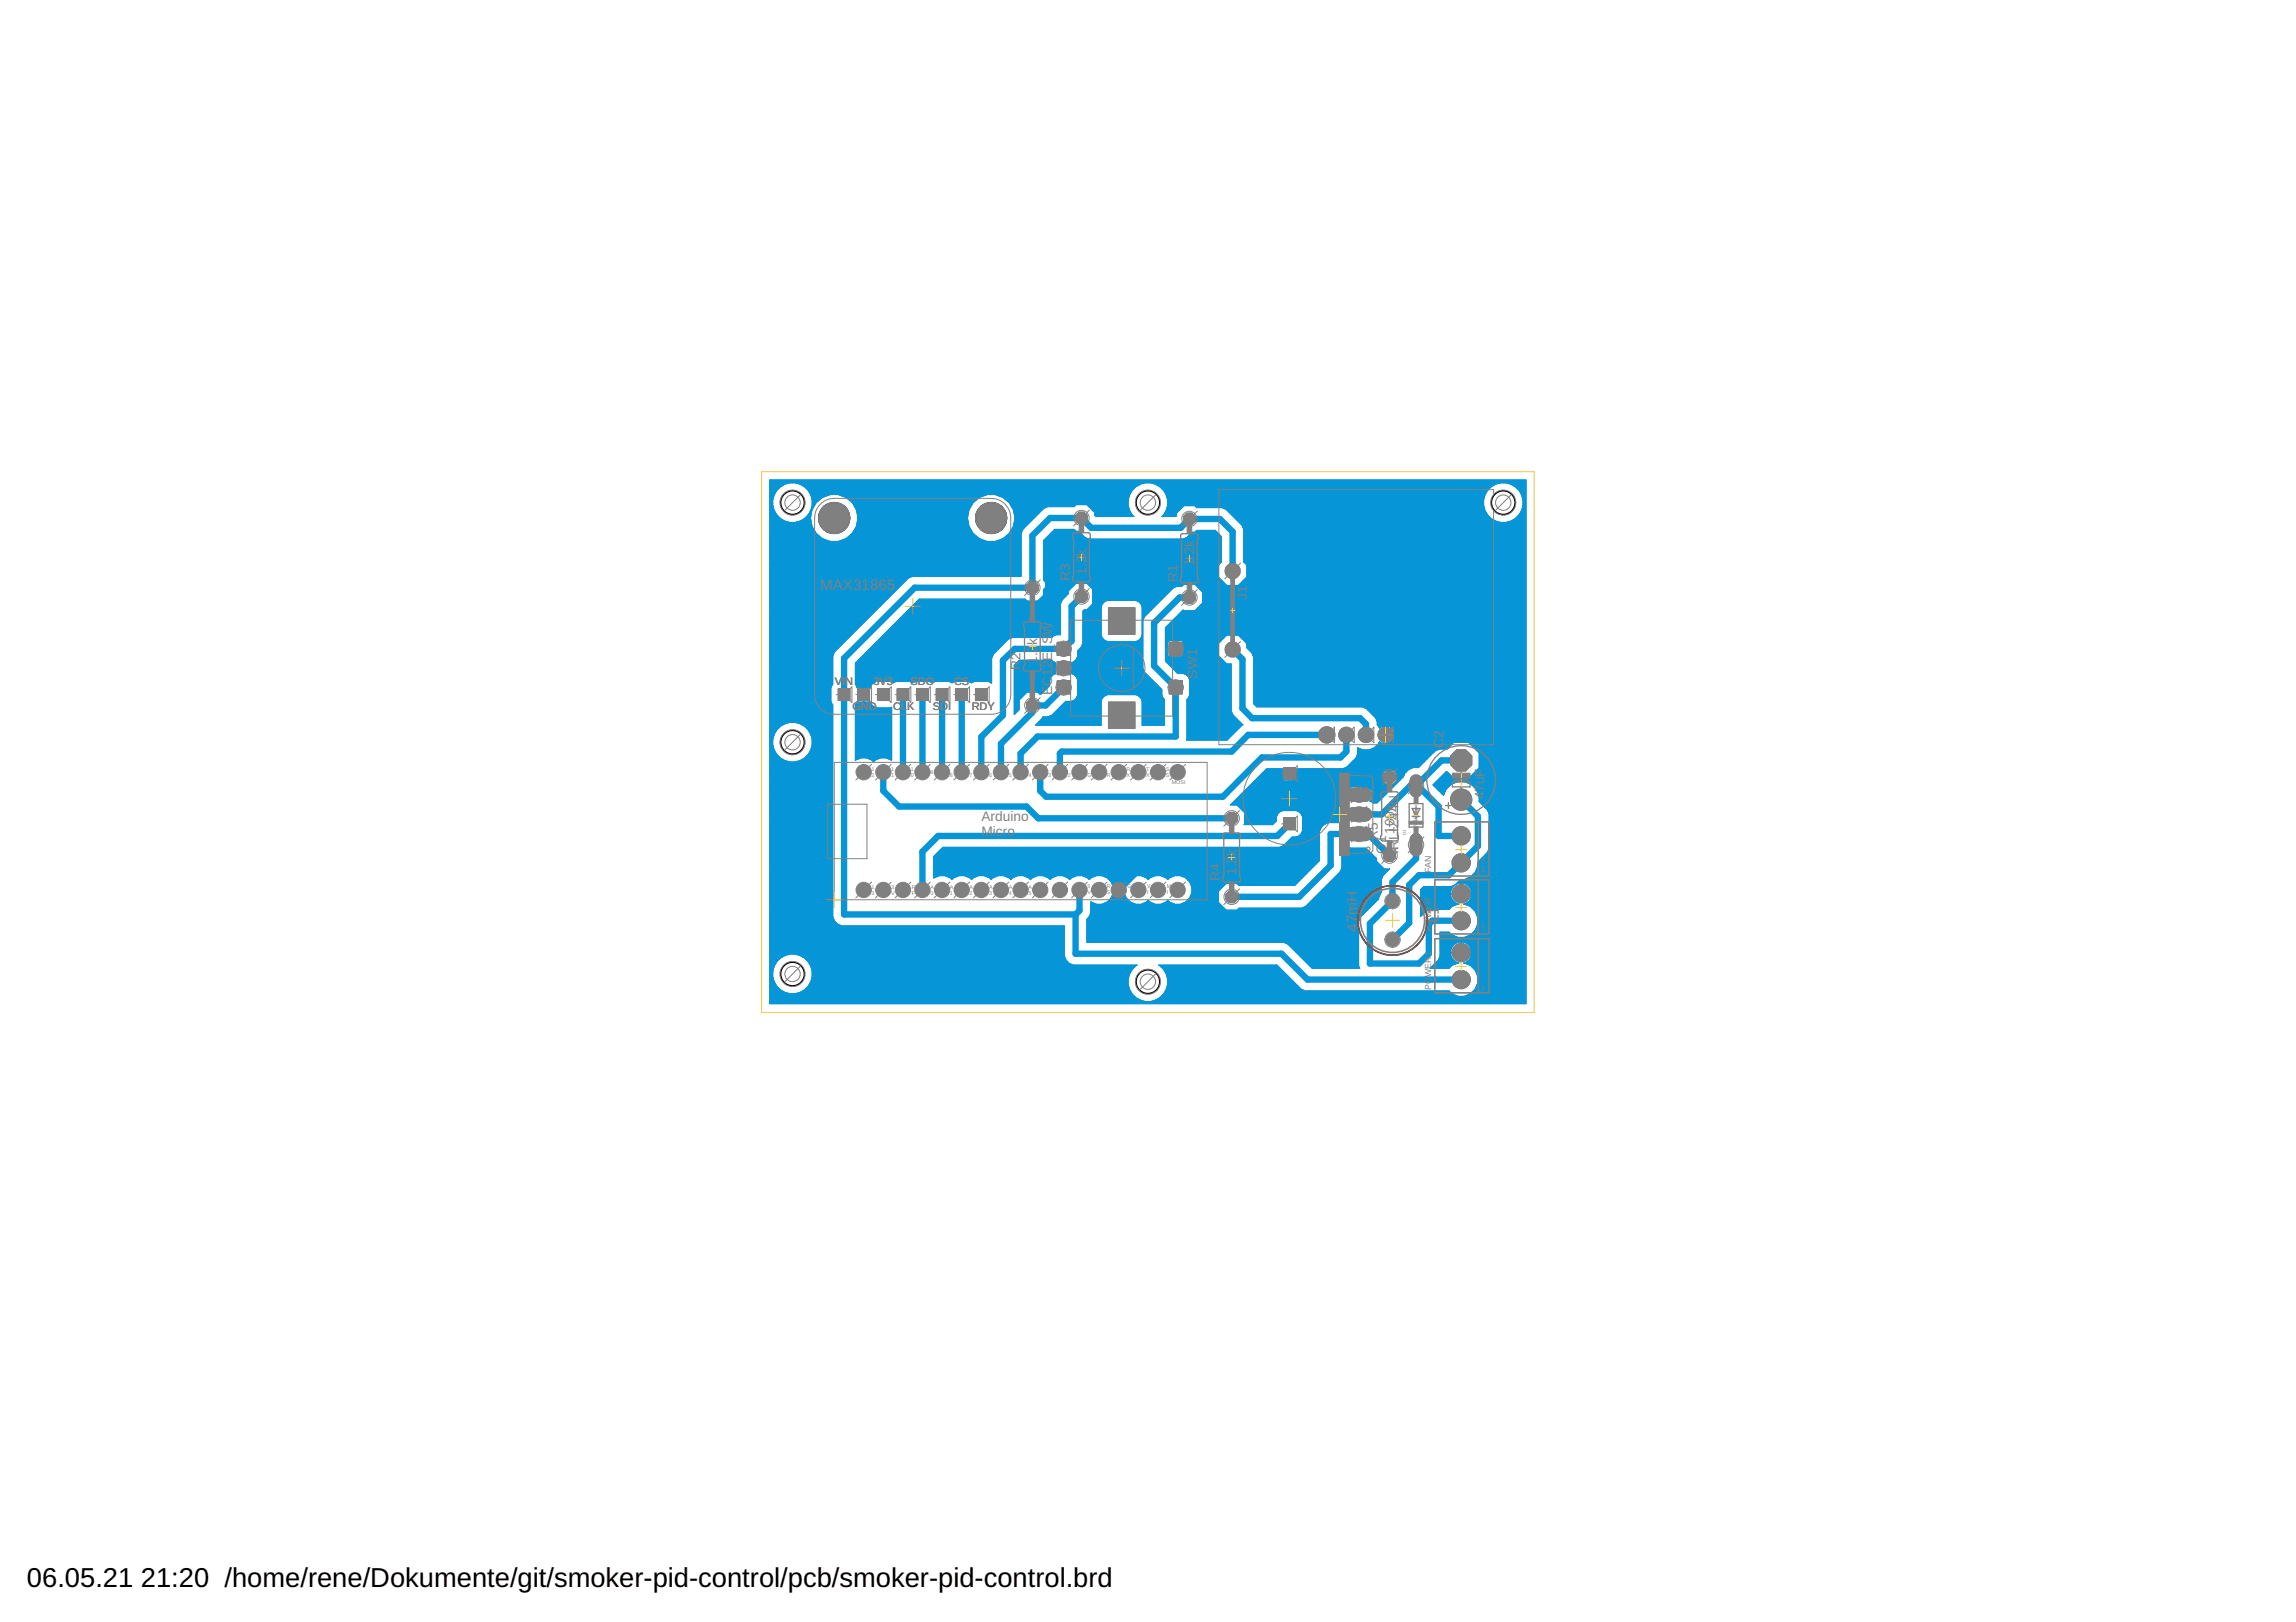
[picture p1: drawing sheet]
<svg xmlns="http://www.w3.org/2000/svg" width="297mm" height="210mm" viewBox="0 0 297 210" stroke-linecap="round" stroke-linejoin="round" font-family="sans-serif">
<defs><g id="words">
<g font-size="3.5">
<text x="3.5" y="205.4">06.05.21</text>
<text x="18.2" y="205.4">21:20 /home/rene/Dokumente/git/smoker-pid-control/pcb/smoker-pid-control.brd</text>
</g>
<g font-size="2" fill="#808080">
<text x="106.1" y="76.4">MAX31865</text>
<text x="175.6" y="119.5" transform="rotate(-90 175.6 119.5)">7</text>
<text x="175.6" y="118.4" transform="rotate(-90 175.6 118.4)">m</text>
<text x="175.6" y="116.7" transform="rotate(-90 175.6 116.7)">H</text>
<text x="186.1" y="119.5" transform="rotate(-90 186.1 119.5)">L1</text>
<text x="175.6" y="120.6" transform="rotate(-90 175.6 120.6)">4</text>
</g>
<g font-size="1.8" fill="#808080">
<text x="140.5" y="71.9" transform="rotate(-90 140.5 71.9)">k</text>
<text x="154.5" y="71.8" transform="rotate(-90 154.5 71.8)">2</text>
<text x="154.5" y="70.8" transform="rotate(-90 154.5 70.8)">k</text>
<text x="138.4" y="75.2" transform="rotate(-90 138.4 75.2)">R</text>
<text x="138.4" y="73.9" transform="rotate(-90 138.4 73.9)">3</text>
<text x="140.5" y="74.4" transform="rotate(-90 140.5 74.4)">1</text>
<text x="140.5" y="73.4" transform="rotate(-90 140.5 73.4)">.</text>
<text x="140.5" y="72.9" transform="rotate(-90 140.5 72.9)">2</text>
<text x="152.4" y="75.3" transform="rotate(-90 152.4 75.3)">R</text>
<text x="152.4" y="74" transform="rotate(-90 152.4 74)">1</text>
<text x="154.5" y="73.2" transform="rotate(-90 154.5 73.2)">1</text>
<text x="154.5" y="72.2" transform="rotate(-90 154.5 72.2)">.</text>
<text x="161.4" y="77.7" transform="rotate(-90 161.4 77.7)">J</text>
<text x="161.4" y="76.8" transform="rotate(-90 161.4 76.8)">1</text>
<text x="134.2" y="83.5" transform="rotate(-90 134.2 83.5)">k</text>
<text x="136.1" y="82.2" transform="rotate(-90 136.1 82.2)">W</text>
<text x="132" y="86.7" transform="rotate(-90 132 86.7)">R</text>
<text x="132" y="85.4" transform="rotate(-90 132 85.4)">2</text>
<text x="134.2" y="85.9" transform="rotate(-90 134.2 85.9)">1</text>
<text x="134.2" y="84.9" transform="rotate(-90 134.2 84.9)">.2</text>
<text x="136.1" y="90" transform="rotate(-90 136.1 90)">EC1</text>
<text x="136.1" y="86.5" transform="rotate(-90 136.1 86.5)">2</text>
<text x="136.1" y="85.5" transform="rotate(-90 136.1 85.5)">E_S</text>
<text x="154.9" y="87.8" transform="rotate(-90 154.9 87.8)">S</text>
<text x="154.9" y="86.6" transform="rotate(-90 154.9 86.6)">W</text>
<text x="154.9" y="85" transform="rotate(-90 154.9 85)">1</text>
<text x="186.8" y="95.5" transform="rotate(-90 186.8 95.5)">2</text>
<text x="186.8" y="96.8" transform="rotate(-90 186.8 96.8)">C</text>
<text x="192.1" y="101.5" transform="rotate(-90 192.1 101.5)">u</text>
<text x="192.1" y="100.5" transform="rotate(-90 192.1 100.5)">F</text>
<text x="127" y="106.3">Arduino</text>
<text x="180.4" y="107.9" transform="rotate(-90 180.4 107.9)">100k</text>
<text x="192.1" y="103.5" transform="rotate(-90 192.1 103.5)">4</text>
<text x="192.1" y="102.5" transform="rotate(-90 192.1 102.5)">7</text>
<text x="127" y="108.2">Micro</text>
<text x="157.8" y="112.7" transform="rotate(-90 157.8 112.7)">4</text>
<text x="160" y="113.2" transform="rotate(-90 160 113.2)">1</text>
<text x="160" y="112.2" transform="rotate(-90 160 112.2)">.</text>
<text x="160" y="111.8" transform="rotate(-90 160 111.8)">2</text>
<text x="160" y="110.8" transform="rotate(-90 160 110.8)">k</text>
<text x="178.2" y="108.7" transform="rotate(-90 178.2 108.7)">R5</text>
<text x="179.3" y="110.5" transform="rotate(-90 179.3 110.5)">Q1</text>
<text x="180.9" y="110.5" transform="rotate(-90 180.9 110.5)">IRLIZ44N</text>
<text x="157.8" y="114" transform="rotate(-90 157.8 114)">R</text>
</g>
<g font-size="1.4" fill="#808080">
<text x="108" y="88.6">VI</text>
<text x="109.3" y="88.6">N</text>
<text x="113" y="88.6">3V3</text>
<text x="117.8" y="88.6">SDO</text>
<text x="123.4" y="88.6">CS</text>
<text x="110.3" y="91.9">GND</text>
<text x="115.6" y="91.9">CLK</text>
<text x="120.7" y="91.9">SDI</text>
<text x="125.7" y="91.9">RDY</text>
</g>
<g font-size="1.1" fill="#808080">
<text x="185.1" y="113" transform="rotate(-90 185.1 113)">FAN</text>
<text x="185.1" y="117" transform="rotate(-90 185.1 117)">R</text>
<text x="185.1" y="120.5" transform="rotate(-90 185.1 120.5)">POWE</text>
<text x="185.1" y="128.1" transform="rotate(-90 185.1 128.1)">PO</text>
<text x="185.1" y="126.4" transform="rotate(-90 185.1 126.4)">WER1</text>
</g>
<text font-size=".8" fill="#808080" x="183.5" y="107.5" transform="rotate(-90 183.5 107.5)">1N4935</text>
<g font-size=".7" fill="#808080">
<text x="112.7" y="99.8">1</text>
<text x="112.7" y="100.6">2</text>
<text x="115.3" y="99.8">1</text>
<text x="115.3" y="100.6">1</text>
<text x="117.8" y="99.8">1</text>
<text x="117.8" y="100.6">0</text>
<text x="120.4" y="100.2">9</text>
<text x="122.9" y="100.6">8</text>
<text x="125.4" y="100.6">7</text>
<text x="128" y="100.6">6</text>
<text x="130.5" y="100.6">5</text>
<text x="133.1" y="100.6">4</text>
<text x="135.6" y="100.6">3</text>
<text x="138.1" y="100.6">2</text>
<text x="140.7" y="100.6">G</text>
<text x="143.2" y="100.6">R</text>
<text x="145.8" y="99.8">R</text>
<text x="145.8" y="100.6">X</text>
<text x="148.3" y="99.8">T</text>
<text x="148.3" y="100.6">X</text>
<text x="150.8" y="99.8">S</text>
<text x="150.8" y="100.6">S</text>
<text x="151.6" y="101.5">MOSI</text>
<text x="112.7" y="115">1</text>
<text x="112.7" y="115.8">3</text>
<text x="115.3" y="115">3</text>
<text x="115.3" y="115.8">V</text>
<text x="118" y="115">R</text>
<text x="118" y="115.8">F</text>
<text x="120.4" y="115">A</text>
<text x="120.4" y="115.8">0</text>
<text x="122.9" y="115">A</text>
<text x="122.9" y="115.8">1</text>
<text x="125.4" y="115">A</text>
<text x="125.4" y="115.8">2</text>
<text x="128" y="115">A</text>
<text x="128" y="115.8">3</text>
<text x="130.5" y="115">A</text>
<text x="130.5" y="115.8">4</text>
<text x="133.1" y="115">A</text>
<text x="133.1" y="115.8">5</text>
<text x="140.7" y="114.9">5</text>
<text x="140.7" y="115.7">V</text>
<text x="143.2" y="114.9">R</text>
<text x="143.2" y="115.7">S</text>
<text x="145.9" y="114.9">G</text>
<text x="148.4" y="114.9">V</text>
<text x="148.4" y="115.7">I</text>
<text x="151" y="114.9">M</text>
<text x="151" y="115.7">I</text>
</g>
<g font-size=".6" fill="#808080">
<text x="181.9" y="108.1" transform="rotate(-90 181.9 108.1)">D1</text>
<text x="192.1" y="113" transform="rotate(-90 192.1 113)">1</text>
<text x="192.1" y="112.7" transform="rotate(-90 192.1 112.7)">2</text>
<text x="192.1" y="112.4" transform="rotate(-90 192.1 112.4)">V</text>
<text x="192.1" y="111.8" transform="rotate(-90 192.1 111.8)">F</text>
<text x="192.1" y="111.5" transform="rotate(-90 192.1 111.5)">a</text>
<text x="192.1" y="111.2" transform="rotate(-90 192.1 111.2)">n</text>
<text x="192.1" y="119.9" transform="rotate(-90 192.1 119.9)">V</text>
<text x="192.1" y="120.5" transform="rotate(-90 192.1 120.5)">1</text>
<text x="192.1" y="120.2" transform="rotate(-90 192.1 120.2)">2</text>
<text x="192.1" y="128.1" transform="rotate(-90 192.1 128.1)">5</text>
<text x="192.1" y="127.8" transform="rotate(-90 192.1 127.8)">V</text>
</g>
</g></defs>
<g fill="#808080" stroke="#808080" stroke-width=".13">
<circle cx="148.5" cy="65" r="1.61"/>
<circle cx="194.5" cy="65" r="1.61"/>
<circle cx="148.5" cy="127" r="1.61"/>
<circle cx="102.5" cy="126" r="1.61"/>
<circle cx="102.5" cy="96.1" r="1.61"/>
<circle cx="102.5" cy="65" r="1.61"/>
<circle cx="119.3" cy="115.2" r=".89"/>
<circle cx="121.9" cy="115.2" r=".89"/>
<circle cx="124.4" cy="115.2" r=".89"/>
<circle cx="127" cy="115.2" r=".89"/>
<circle cx="129.5" cy="115.2" r=".89"/>
<circle cx="132" cy="115.2" r=".89"/>
<circle cx="116.8" cy="115.2" r=".89"/>
<circle cx="114.3" cy="115.2" r=".89"/>
<circle cx="111.7" cy="115.2" r=".89"/>
<circle cx="139.7" cy="115.2" r=".89"/>
<circle cx="142.2" cy="115.2" r=".89"/>
<circle cx="144.7" cy="115.2" r=".89"/>
<circle cx="147.3" cy="115.2" r=".89"/>
<circle cx="149.8" cy="115.2" r=".89"/>
<circle cx="152.4" cy="115.2" r=".89"/>
<circle cx="137.1" cy="115.2" r=".89"/>
<circle cx="134.6" cy="115.2" r=".89"/>
<circle cx="119.3" cy="99.9" r=".89"/>
<circle cx="121.9" cy="99.9" r=".89"/>
<circle cx="124.4" cy="99.9" r=".89"/>
<circle cx="127" cy="99.9" r=".89"/>
<circle cx="129.5" cy="99.9" r=".89"/>
<circle cx="132" cy="99.9" r=".89"/>
<circle cx="116.8" cy="99.9" r=".89"/>
<circle cx="114.3" cy="99.9" r=".89"/>
<circle cx="111.7" cy="99.9" r=".89"/>
<circle cx="139.7" cy="99.9" r=".89"/>
<circle cx="142.2" cy="99.9" r=".89"/>
<circle cx="144.7" cy="99.9" r=".89"/>
<circle cx="147.3" cy="99.9" r=".89"/>
<circle cx="149.8" cy="99.9" r=".89"/>
<circle cx="152.4" cy="99.9" r=".89"/>
<circle cx="137.1" cy="99.9" r=".89"/>
<circle cx="134.6" cy="99.9" r=".89"/>
<circle cx="107.9" cy="67" r="1.86"/>
<circle cx="128.2" cy="67" r="1.86"/>
<circle cx="176.7" cy="95.1" r=".99"/>
<circle cx="179.3" cy="95.1" r=".99"/>
<circle cx="174.2" cy="95.1" r=".99"/>
<circle cx="171.6" cy="95.1" r="1.06"/>
<circle cx="189" cy="115.7" r="1.19"/>
<circle cx="189" cy="119.1" r="1.19"/>
<circle cx="189" cy="108.2" r="1.19"/>
<circle cx="189" cy="111.7" r="1.19"/>
<circle cx="180.1" cy="116.6" r=".85"/>
<circle cx="180.1" cy="121.6" r=".85"/>
<circle cx="189" cy="103.5" r="1.38"/>
<circle cx="189" cy="123.3" r="1.19"/>
<circle cx="189" cy="126.8" r="1.19"/>
</g>
<g fill="#808080" stroke="#808080" stroke-width=".13">
<path d="M108.4 89.1h1.6v1.6h-1.6z"/>
<path d="M111 89.1h1.5v1.6h-1.5z"/>
<path d="M113.5 89.1h1.5v1.6h-1.5z"/>
<path d="M116.1 89.1h1.5v1.6h-1.5z"/>
<path d="M118.6 89.1h1.5v1.6h-1.5z"/>
<path d="M121.1 89.1h1.5v1.6h-1.5z"/>
<path d="M123.7 89.1h1.5v1.6h-1.5z"/>
<path d="M126.2 89.1h1.5v1.6h-1.5z"/>
<path d="M136.8 83.1h1.7v1.7h-1.7z"/>
<path d="M136.8 85.6h1.7v1.7h-1.7z"/>
<path d="M136.8 88.1h1.7v1.7h-1.7z"/>
<path d="M151.3 83.1h1.7v1.7h-1.7z"/>
<path d="M151.3 88.1h1.7v1.7h-1.7z"/>
<path d="M143.4 78.7h3.4v3.4h-3.4z"/>
<path d="M143.4 90.8h3.4v3.5h-3.4z"/>
<path d="M166.1 105.9h1.5v1.5h-1.5z"/>
<path d="M166.1 99.4h1.5v1.5h-1.5z"/>
<path d="M174.4 107.4l.6-.3h1.7a.87 .87 0 0 1 .8 .8 .87 .87 0 0 1-.8 .9h-1.7a.88 .88 0 0 1-.6-1.4z"/>
<path d="M174.4 104.9l.6-.4h1.7a.87 .87 0 0 1 .8 .9 .87 .87 0 0 1-.8 .9h-1.7a.88 .88 0 0 1-.6-1.4z"/>
<path d="M174.4 102.3l.6-.3h1.7a.87 .87 0 0 1 .8 .8 .87 .87 0 0 1-.8 .9h-1.7a.88 .88 0 0 1-.6-1.4z"/>
<path d="M182.6 108.2a.77 .77 0 0 1 .8-.3 .77 .77 0 0 1 .6 .7v1.5a.77 .77 0 0 1-.8 .7 .77 .77 0 0 1-.8-.7v-1.5z"/>
<path d="M182.6 100.6a.77 .77 0 0 1 .8-.3 .77 .77 0 0 1 .6 .6v1.6a.77 .77 0 0 1-.8 .6 .77 .77 0 0 1-.8-.6v-1.6z"/>
<circle cx="153.9" cy="77.3" r=".83"/>
<circle cx="153.9" cy="67.2" r=".83"/>
<circle cx="133.6" cy="91.3" r=".83"/>
<circle cx="133.6" cy="76.1" r=".83"/>
<circle cx="139.9" cy="77.2" r=".83"/>
<circle cx="139.9" cy="67" r=".83"/>
<circle cx="189" cy="98.4" r="1.49"/>
<circle cx="159.3" cy="116.1" r=".83"/>
<circle cx="159.3" cy="105.9" r=".83"/>
<circle cx="179.8" cy="110.7" r=".83"/>
<circle cx="179.8" cy="100.6" r=".83"/>
<circle cx="159.5" cy="73.9" r=".99"/>
<circle cx="159.5" cy="84.1" r=".99"/>
</g>
<g fill="#0696d7" stroke="#0696d7" stroke-width=".13">
<circle cx="107.9" cy="67" r="2.01"/>
<circle cx="128.2" cy="67" r="2.01"/>
</g>
<g fill="none" stroke="#0696d7" stroke-width=".83">
<path d="M139.9 77.2l-1.3 1.3v4.4l-1 1.1h-6.3l-1.5 1.5v7.1l-2.8 2.8v4.5M141.7 73.9v12.6h-4.1M141.7 73.9h-3.8l-2.6 2.5v3.8M141.7 73.9l1.3-1.3h12.7l1.2 1.3v5.1M153.9 77.3h-1.3l-3.3 3.3v5.6l2.8 2.8v6.3h-17.9l-2.2 2.2v2.4M159.5 73.9v-5.1l-1.7-1.6h-3.9l-1.2 1.1h-11.5l-1.3-1.3h-4.1l-2.2 2.3v6.8h-15.3l-9.1 9.1v33.1h29.9M114.3 99.9v2.4l2 2.1h16.5l1.5 1.5h25M116.8 89.9v10M119.3 89.9v10M121.9 89.9v10M124.4 89.9v10M135.1 80.5h-16.1l-7.3 7.2v2.2"/>
<path d="M137.6 89l-2.3 2.3h-1.7v.9l-4.1 4v3.7M152.1 84h3.6v-5h22.8l.8 .7v15.4M159.5 84.1l1.2 1.2v6.4l1.3 1.2h14l.7 .8v1.4M171.6 95.1h-10.1l-2.2 2.2h-21.9l-.3 .2v2.4M174.2 95.1v2.2l-.8 .7h-10.1l-5.1 5.1h-22.9l-.7-.8v-2.4M179.3 95.1h11.2l2.9 2.9v21.9l-3.3 3.4h-1.1M179.3 95.1l.5 .5v5l-.2 .1h-2.5v.9l-1.5 1.5h-6v7.6h-20.4l-4.5 4.5M189 98.4h-2.5l-3.3 3.3M139.1 118.3v5.1h26.7l3.4 3.4h19.8M139.7 115.2v2.6l-.6 .5M166.8 106.6l-1.6 1.6h-43.8l-2.1 2v5M166.8 100.1l3 3"/>
<path d="M175.8 105.4h3l3.6-3.7h1.1l2.6 2.7v3.8h2.9M179.8 110.7l-2.8-2.8h-4.9v4.1l-4 4.1h-8.8M183.2 109.3v1.8l-3.1 3.1v2.4l-2.9 2.9v5.2h6.4l1.2-1.3v-3.8l.5-.5h3.7M189 103.5l2.2 2.1v3.9l-3.8 3.8h-3.8l-1.3 1.2v4.9l-2.2 2.2M193.4 113.6l-2.1 2.1h-2.3"/>
</g>
<path d="M135.3 80.2l-.2 .3" fill="none" stroke="#0696d7" stroke-width=".61"/>
<g fill="none" stroke="#0696d7" stroke-width=".13">
<path d="M99.6 62.1h97.8v67.8h-97.8zM99.6 70h7.7M99.6 62.5h97.8M99.6 67.6h5.3M99.6 77.7h15M99.6 79.1h13.7M99.6 75.6h17.1M99.6 75.9h16.9M99.6 78.9h13.8M99.6 75.5h17.2M99.6 77.5h15.2M99.6 77.8h15"/>
<path d="M99.6 68.7h5.8M99.6 69.8h7M99.6 68.9h5.9M99.6 68.6h5.7M99.6 75.7h17M99.6 65.7h.5M99.6 65.5h.4M99.6 66.8h1.1M99.6 65.3h.4M99.6 65.6h.4M99.6 80h12.7M99.6 79.9h12.8"/>
<path d="M99.6 79.9h12.9M99.6 79.8h12.9M99.6 79.8h13M99.6 79.7h13M99.6 79.6h13.1M99.6 79.5h13.2M99.6 79.5h13.3M99.6 79.4h13.3M99.6 79.4h13.4M99.6 79.3h13.4M99.6 79.3h13.5M99.6 79.2h13.5"/>
<path d="M99.6 79.1h13.6M99.6 79h13.7M99.6 78.9h13.9M99.6 78.8h13.9M99.6 78.7h14M99.6 78.7h14.1M99.6 78.6h14.1M99.6 78.5h14.2M99.6 78.4h14.3M99.6 78.3h14.4M99.6 78.3h14.5M99.6 78.2h14.5"/>
<path d="M99.6 78.2h14.6M99.6 78.1h14.6M99.6 78h14.7M99.6 78h14.8M99.6 77.9h14.8M99.6 77.9h14.9M99.6 77.8h14.9M99.6 77.6h15.1M99.6 77.6h15.2M99.6 77.4h15.3M99.6 77.4h15.4M99.6 77.3h15.4"/>
<path d="M99.6 77.2h15.5M99.6 77.2h15.6M99.6 77.1h15.6M99.6 77.1h15.7M99.6 77h15.7M99.6 77h15.8M99.6 76.9h15.8M99.6 76.8h15.9M99.6 76.8h16M99.6 76.7h16M99.6 76.7h16.1M99.6 76.6h16.1"/>
<path d="M99.6 76.6h16.2M99.6 76.5h16.2M99.6 76.4h16.3M99.6 76.3h16.4M99.6 76.3h16.5M99.6 76.2h16.5M99.6 76.2h16.6M99.6 76.1h16.6M99.6 76h16.7M99.6 75.9h16.8M99.6 75.8h16.9M99.6 75.5h17.3"/>
<path d="M99.6 75.4h17.3M99.6 75.3h17.4M99.6 75.3h17.5M99.6 75.2h17.5M99.6 75.1h17.6M99.6 75.1h17.7M99.6 75h17.7M99.6 74.9h17.8M99.6 74.8h17.9M99.6 74.8h18M99.6 74.7h18.1M99.6 74.7h18.2"/>
<path d="M99.6 74.7h18.3M99.6 74.6h18.4M99.6 74.5h32.5M99.6 74.4h32.5M99.6 74.3h32.5M99.6 74.2h32.5M99.6 74.1h32.5M99.6 74h32.5M99.6 73.9h32.5M99.6 73.8h32.5M99.6 73.7h32.5M99.6 73.6h32.5"/>
<path d="M99.6 73.5h32.5M99.6 73.4h32.5M99.6 73.3h32.5M99.6 73.2h32.5M99.6 73.1h32.5M99.6 73h32.5M99.6 72.9h32.5M99.6 72.8h32.5M99.6 72.7h32.5M99.6 72.6h32.5M99.6 72.5h32.5M99.6 72.4h32.5"/>
<path d="M99.6 72.3h32.5M99.6 72.2h32.5M99.6 72.1h32.5M99.6 72h32.5M99.6 71.9h32.5M99.6 71.8h32.5M99.6 71.7h32.5M99.6 71.6h32.5M99.6 71.5h32.5M99.6 71.4h32.5M99.6 71.3h32.5M99.6 71.2h32.5"/>
<path d="M99.6 71.1h32.5M99.6 71h32.5M99.6 70.9h32.5M99.6 70.8h32.5M99.6 70.7h32.5M99.6 70.6h32.5M99.6 70.5h32.5M99.6 70.4h32.5M99.6 70.3h32.5M99.6 70.2h32.5M99.6 70.1h32.5M99.6 70h7.6"/>
<path d="M99.6 70h7.5M99.6 69.9h7.4M99.6 69.8h7.2M99.6 69.8h7.1M99.6 69.7h6.9M99.6 69.7h6.8M99.6 69.6h6.7M99.6 69.6h6.6M99.6 69.5h6.6M99.6 69.5h6.5M99.6 69.4h6.4M99.6 69.3h6.3"/>
<path d="M99.6 69.2h6.2M99.6 69.2h6.1M99.6 69.1h6.1M99.6 69.1h6M99.6 69h6M99.6 68.8h5.9M99.6 68.5h5.7M99.6 68.4h5.6M99.6 68.3h5.6M99.6 68.3h5.5M99.6 68.2h5.5M99.6 68.1h5.5"/>
<path d="M99.6 68h5.4M99.6 67.9h5.4M99.6 67.8h5.4M99.6 67.7h5.4M99.6 67.6h5.4M99.6 67.5h2.4M99.6 67.5h2.2M99.6 67.5h2.1M99.6 67.4h1.9M99.6 67.3h1.8M99.6 67.3h1.7M99.6 67.2h1.6"/>
<path d="M99.6 67.2h1.5M99.6 67.1h1.5M99.6 67.1h1.4M99.6 67.1h1.3M99.6 67h1.3M99.6 67h1.2M99.6 66.9h1.2M99.6 66.8h1M99.6 66.7h1M99.6 66.7h.9M99.6 66.6h.9M99.6 66.5h.8"/>
<path d="M99.6 66.4h.8M99.6 66.4h.7M99.6 66.3h.7M99.6 66.2h.7M99.6 66.2h.6M99.6 66.1h.6M99.6 66h.6M99.6 66h.5M99.6 65.9h.5M99.6 65.8h.5M99.6 65.6h.5M99.6 65.4h.4"/>
<path d="M99.6 65.2h.4M99.6 65.1h.4M99.6 65h.4M99.6 64.9h.4M99.6 64.8h.4M99.6 64.7h.4M99.6 64.6h.4M99.6 64.5h.4M99.6 64.4h.5M99.6 64.3h.5M99.6 64.2h.5M99.6 64.1h.5"/>
<path d="M99.6 64.1h.6M99.6 64h.6M99.6 63.9h.6M99.6 63.9h.7M99.6 63.8h.7M99.6 63.7h.8M99.6 63.6h.8M99.6 63.5h.8M99.6 63.5h.9M99.6 63.4h.9M99.6 63.4h1M99.6 63.3h1"/>
<path d="M99.6 63.3h1.1M99.6 63.2h1.1M99.6 63.2h1.2M99.6 63.1h1.3M99.6 63h1.3M99.6 63h1.4M99.6 62.9h1.5M99.6 62.9h1.6M99.6 62.8h1.6M99.6 62.8h1.7M99.6 62.8h1.8M99.6 62.7h1.9"/>
<path d="M99.6 62.7h2M99.6 62.6h2.1M99.6 62.6h2.3M99.6 62.5h2.5M99.6 62.4h97.8M99.6 62.3h97.8M99.6 62.2h97.8M99.6 62.1h97.8M100 64.7v.7l.1 .6 .4 .6M100.5 63.5l-.4 .6-.1 .6M100.5 66.6l.5 .5M101 67.1l.5 .3 .7 .2"/>
<path d="M102.2 62.5l-.7 .2-.5 .3-.5 .5M102.9 62.5l.6 .2 .6 .3M103 62.5h45M103.1 67.5h1.8M103.2 62.6h44.7M103.2 67.5h1.7M103.3 62.6h44.4M103.4 67.5h1.5M103.5 62.7h44M103.5 67.4h1.4M103.6 62.7h43.8M103.6 67.4h1.3"/>
<path d="M103.7 62.8h43.7M103.7 67.3h1.2M103.7 62.8h43.6M103.8 67.3h1.1M103.8 62.8h43.4M103.8 67.2h1.1M103.9 62.9h43.3M103.9 67.2h1M104 62.9h43.1M104 67.1h.9M104.1 63h42.9M104.1 67.1h.8"/>
<path d="M104.1 63l.5 .5 .3 .6 .2 .6M104.1 63h42.8M104.2 67h.7M104.2 63.1h42.7M104.2 63.1h42.6M104.2 63.2h42.6M104.3 66.9h.6M104.3 63.2h42.4M104.4 66.8h.5M104.4 63.3h42.3M104.4 63.3h42.2M104.5 63.4h42.1"/>
<path d="M104.5 66.7h.4M104.5 63.4h42M104.6 66.6l-.5 .5-.6 .3-.6 .2M104.6 66.6h.3M104.6 63.5h41.9M104.6 63.5h41.8M104.6 66.5h.3M104.6 63.6h41.8M104.7 66.4h.3M104.7 63.6h41.7M104.7 63.7h41.6M104.7 63.8h41.6"/>
<path d="M104.8 66.3h.2M104.8 63.8h41.5M104.8 66.2h.2M104.8 63.9h41.4M104.9 67l.2 1.1M104.9 66.1h.1M104.9 64h41.3M104.9 66l-.3 .6M104.9 66h.1M104.9 64.1h2.4M104.9 66h.2M104.9 64.1h2.2"/>
<path d="M104.9 64.1h2.3M104.9 65.9h.2M104.9 64.2h1.9M104.9 64.2h2.1M105 65.8h.1M105 64.3h1.6M105 64.3h1.7M105 65.8h.2M105 65.7h.2M105 64.4h1.4M105 64.3h1.5M105 65.6h.2"/>
<path d="M105 64.4h1.3M105 65.6h.3M105 64.5h1.2M105 64.5h1.3M105.1 68.1l.5 .9M105.1 65.5h.2M105.1 64.6h1M105.1 64.6h1.1M105.1 64.7v.7l-.2 .6M105.1 65.3h.3M105.1 65.4h.3M105.1 65.3h.4"/>
<path d="M105.1 65.2h.4M105.1 65.1h.5M105.1 65h.5M105.1 65h.6M105.1 64.9h.6M105.1 64.9h.7M105.1 64.8h.7M105.1 64.8h.8M105.1 64.7h.8M105.1 64.7h.9M105.6 69a3.1 3.1 0 0 0 4.7 0M105.6 65.1l-.5 .9-.2 1"/>
<path d="M106.4 64.4a3 3 0 0 1 3.9 .7M106.4 64.4l-.8 .7M108.5 70h19.1M108.5 64.1h19.1M108.6 70h18.9M108.6 64.1h18.9M108.8 70h18.6M108.8 64.1h18.6M108.9 69.9h18.4M108.9 64.2h18.4M109 69.8h18.1M109 64.2h18.1"/>
<path d="M109.1 69.8h17.9M109.1 64.3h17.9M109.3 69.8h17.6M109.3 64.3h17.6M109.4 69.7h17.4M109.4 64.3h17.4M109.5 69.7h17.2M109.5 64.4h17.2M109.5 69.6h17.1M109.5 64.4h17.1M109.6 69.6h17M109.6 64.5h17"/>
<path d="M109.6 69.6h16.9M109.6 64.5h16.9M109.7 69.5h16.8M109.7 64.6h16.8M109.7 69.5h16.7M109.7 64.6h16.7M109.8 69.4h16.6M109.8 64.7h16.6M109.9 69.4h16.4M109.9 64.7h16.4M109.9 69.3h16.4M110 69.3h16.2"/>
<path d="M110 64.8h16.2M110 69.2h16.2M110.1 69.2h16M110.1 64.9h16M110.1 69.2h15.9M110.1 64.9h15.9M110.2 69.1h15.8M110.2 65h15.8M110.2 69.1h15.7M110.2 65h15.7M110.3 65.1l.5 .9M110.3 69h15.6"/>
<path d="M110.3 65.1h15.6M110.3 68.9h15.5M110.3 65.2h15.5M110.4 68.8h15.4M110.4 65.2h15.4M110.4 65.3h15.4M110.4 68.7h15.3M110.4 65.3h15.3M110.4 65.4h15.3M110.5 68.7h15.2M110.5 65.4h15.2M110.5 68.6h15.1"/>
<path d="M110.5 65.5h15.1M110.6 65.6h15M110.6 68.5h15M110.6 68.4h15M110.6 65.7h14.9M110.6 68.4h14.9M110.7 68.3h14.8M110.7 65.7h14.8M110.7 65.8h14.8M110.7 68.2h14.7M110.7 65.9h14.7M110.8 68.2h14.6"/>
<path d="M110.8 65.9h14.6M110.8 68.1h14.6M110.8 66h14.6M110.8 68.1l-.5 .9M110.8 66l.2 1M110.8 68.1h14.5M110.8 68h14.5M110.8 66h14.5M110.8 67.9h14.5M110.8 66.1h14.5M110.8 67.8h14.5M110.8 66.3h14.5"/>
<path d="M110.8 66.2h14.5M110.9 67.8h14.4M110.9 67.7h14.4M110.9 66.4h14.4M110.9 66.3h14.4M110.9 67.6h14.4M110.9 67.5h14.4M110.9 66.5h14.4M110.9 67.5h14.3M110.9 66.6h14.3M110.9 67.4h14.3M110.9 67.3h14.3"/>
<path d="M110.9 66.8h14.3M110.9 66.7h14.3M111 66.8h14.2M111 67.3h14.2M111 67.2h14.2M111 66.9h14.2M111 67.1h14.2M111 67h14.2M111 67l-.2 1.1M116.5 80h20.7M116.5 79.9h20.7M116.6 79.9h20.6"/>
<path d="M116.6 79.8h20.6M116.7 79.8h20.5M116.7 79.7h20.5M116.8 79.7h20.4M116.8 79.6h20.4M116.9 79.6h20.3M116.9 79.5h20.3M117 79.5h20.2M117 79.4h20.2M117.1 79.4h20.1M117.1 79.3h20.1M117.2 79.3h20"/>
<path d="M117.2 79.2h20M117.3 79.2h19.9M117.3 79.1h19.9M117.4 79.1h19.8M117.4 79h19.8M117.5 79h19.7M117.5 78.9h19.7M117.6 78.9h19.6M117.6 78.8h19.6M117.7 78.8h19.5M117.7 78.7h19.5M117.8 78.7h19.4"/>
<path d="M117.8 78.6h19.4M117.9 78.6h19.3M117.9 78.5h19.3M118 78.5h19.2M118 78.4h19.2M118 74.6l-.5 .2-9.6 9.6M118.1 78.4h19.1M118.1 78.3h19.1M118.2 78.3h19M118.2 78.2h19M118.3 78.2h18.9M118.3 78.1h18.9"/>
<path d="M118.4 78.1h18.8M118.4 78h18.8M118.5 78h18.8M118.6 77.9h18.7M118.6 77.8h18.7M118.7 77.8h18.7M118.7 77.7h14.1M118.8 77.7h14M118.8 77.6h13.9M118.9 77.6h13.8M118.9 77.6h13.7M125.2 67l.1 1.1"/>
<path d="M125.3 68.1a3.1 3.1 0 0 0 2.9 2 3.1 3.1 0 0 0 2.9-2M125.3 66l-.1 1M125.9 65.1l-.6 .9M126.7 64.4a3 3 0 0 1 3.9 .7M126.7 64.4l-.8 .7M128.8 70h3.3M128.8 64.1h17.3M128.9 70h3.2M128.9 64.1h17.2M129.1 70h3M129.1 64.1h17M129.2 69.9h2.9"/>
<path d="M129.2 64.2h16.9M129.3 69.8h2.8M129.3 64.2h16.8M129.4 69.8h2.7M129.4 64.3h16.7M129.6 69.8h2.5M129.6 64.3h16.5M129.7 69.7h2.4M129.7 64.3h16.3M129.8 69.7h2.3M129.8 64.4h16.2M129.8 69.6h2.3"/>
<path d="M129.9 69.6h2.2M129.9 64.5h16.1M130 69.5h2.1M130 64.6h16M130.1 69.4h2M130.1 64.7h15.9M130.2 69.4h1.9M130.2 64.7h15.7M130.2 69.3h1.9M130.3 69.3h1.8M130.3 64.8h15.6M130.3 69.2h1.8"/>
<path d="M130.4 69.2h1.7M130.4 64.9h15.5M130.5 69.1h1.6M130.5 65h15.4M130.6 65.1l.5 .9M130.6 69h1.5M130.6 65.1h15.3M130.6 68.9h1.5M130.6 65.2h15.3M130.7 68.9h1.5M130.7 65.2h15.2M130.7 68.8h1.5"/>
<path d="M130.7 65.3h15.2M130.7 68.7h1.5M130.8 68.7h1.4M130.8 65.4h8.3M130.8 68.6h1.5M130.8 65.5h8.3M130.8 65.5h8.2M130.9 65.6h8.1M130.9 68.5h1.4M130.9 65.6h4.6M130.9 68.4h1.5M130.9 65.6h4.5"/>
<path d="M130.9 65.7h4.4M131 68.3h1.5M131 65.7h4.2M131 65.8h4.1M131 68.3h1.6M131 65.8h4M131 68.2h1.6M131 65.9h4M131.1 68.2h1.6M131.1 65.9h3.8M131.1 68.1h1.6M131.1 66h3.8"/>
<path d="M131.1 66l.2 1M131.1 68h1.7M131.1 66.1h3.6M131.1 66h3.7M131.1 67.9h1.8M131.1 67.9h1.9M131.1 66.2h3.5M131.2 67.8h1.8M131.2 67.8h1.9M131.2 66.3h3.3M131.2 66.3h3.4M131.2 67.7h1.9"/>
<path d="M131.2 67.6h2M131.2 66.4h3.2M131.2 66.4h3.3M131.2 67.5h2.1M131.2 66.6h3.1M131.2 66.5h3.1M131.2 67.5h2.2M131.2 67.4h2.2M131.2 67.4h2.3M131.2 66.7h2.9M131.2 66.7h3M131.2 66.6h3"/>
<path d="M131.3 67.3h2.2M131.3 66.8h2.7M131.3 66.8h2.8M131.3 67.2h2.3M131.3 67.1h2.4M131.3 66.9h2.6M131.3 67l-.2 1.1M131.3 67.1h2.5M131.3 67h2.5M131.3 67h2.6M132.9 77.8l-.3-.3h-13.7l-8.2 8.3M134.3 77.7h3.1"/>
<path d="M134.4 77.7h3M134.4 77.6h3M134.5 77.6h3M134.5 77.5h3M134.6 77.4h3M134.7 77.4h3M134.7 77.3h3M134.8 77.3h3M134.8 77.2h3M134.9 77.2h3M134.9 77.1h3M135 77.1h3"/>
<path d="M135 70h23M135 75.1l.3 .3M135 69.9v5.2M135 74.6h22.6M135 77h3M135 75.1h23M135 75h23M135 75h22.9M135 74.9h22.9M135 74.9h22.8M135 74.8h22.8M135 74.8h22.7"/>
<path d="M135 74.7h22.7M135 74.7h22.6M135 74.5h22.6M135 74.4h22.6M135 74.3h22.6M135 74.2h22.6M135 74.1h22.6M135 74h22.6M135 73.9h22.6M135 73.8h22.6M135 73.7h22.6M135 73.6h22.6"/>
<path d="M135 73.5h22.6M135 73.4h22.6M135 73.3h22.6M135 73.2h22.6M135 73.1h22.6M135 73.1h22.7M135 73h22.7M135 73h22.8M135 72.9h22.8M135 72.9h22.9M135 72.8h22.9M135 72.7h23"/>
<path d="M135 72.6h23M135 72.5h23M135 72.4h23M135 72.3h23M135 72.2h23M135 72.1h23M135 72h23M135 71.9h23M135 71.8h23M135 71.7h23M135 71.6h23M135 71.5h23"/>
<path d="M135 71.4h23M135 71.3h23M135 71.2h23M135 71.1h23M135 71h23M135 70.9h23M135 70.8h23M135 70.7h23M135 70.6h23M135 70.5h23M135 70.4h23M135 70.3h23"/>
<path d="M135 70.2h23M135 70.1h23M135 75.1h23.1M135 69.9h23M135.1 77h3M135.1 75.1h23M135.1 69.8h22.9M135.1 76.9h3M135.1 75.2h23M135.2 76.9h3M135.2 75.2h23M135.2 69.8h22.8"/>
<path d="M135.2 76.8h3M135.2 75.3h23M135.2 69.7h5.6M135.3 76.8h2.9M135.3 75.3h23M135.3 75.6h3.7M135.3 75.9h3.5M135.3 75.5h23.2M135.3 75.4v1.4l-1 1M135.3 75.7h3.7M135.3 76.7h2.9M135.3 76.6h2.9"/>
<path d="M135.3 76.5h2.9M135.3 76.4h2.9M135.3 76.4h3M135.3 76.3h3M135.3 76.3h3.1M135.3 76.2h3.2M135.3 76.1h3.3M135.3 76h3.3M135.3 76h3.4M135.3 75.9h3.4M135.3 75.8h3.6M135.3 75.6h3.8"/>
<path d="M135.3 75.5h3.8M135.3 75.5h23.1M135.3 75.4h23M135.3 69.7h5.4M135.3 69.6h5.3M135.4 69.6h5.1M135.4 69.6h5M135.4 69.5h4.9M135.5 69.5h4.8M135.5 69.4h4.7M135.6 65.6l-.6 .2-2.7 2.7-.2 .5v5.6h-32.5M135.6 69.4h4.6"/>
<path d="M135.6 69.3h4.5M135.7 69.3h4.4M135.7 69.2h4.3M135.8 69.2h4.2M135.8 69.1h4.1M135.9 69.1h4M135.9 69h3.9M136 69h3.8M136 68.9h3.7M136.1 68.9h3.6M136.1 68.8h3.5M136.2 68.8h3.4"/>
<path d="M136.2 68.7h3.4l.8 .9M136.2 68.7h2.9M136.3 68.7h2.8M136.3 68.6h2.8M136.4 68.6h2.6M136.4 68.5h2.6M137.2 78.2v3.9h-.5l-.6 .4h-5.1l-.6 .2M137.4 77.6l-.2 .6M138.2 76.9l-.8 .7M139.2 75.5l-1 1v.4M139.2 68.7l-.3-.2h-2.4l-1.5 1.4M139.2 65.3l-.3 .3"/>
<path d="M140.1 80h2.4M140.1 79.9h2.4M140.1 79.8h2.4M140.1 79.7h2.4M140.1 79.6h2.4M140.1 79.5h2.4M140.1 79.4h2.4M140.1 79.3h2.4M140.1 79.2h2.4M140.1 79.1h2.4M140.2 79h2.3M140.3 78.9h2.2"/>
<path d="M140.3 78.9l-.2 .2v4.1M140.4 69.6l.5 .2M140.6 75.5l1 1v1.4l-1 1M140.6 65.3l1 1v.4l.2 .1M140.7 78.9h1.8M140.7 65.4h5.2M140.7 78.8h1.8M140.7 75.5h17.8M140.7 65.4h5.3M140.7 75.6h17.8M140.8 65.5h5.2M140.8 75.6h17.8"/>
<path d="M140.8 78.7h1.7M140.8 75.7h12.3M140.8 65.6h5.2M140.9 75.7h12.2M140.9 78.7h1.6M140.9 65.6h5.1M140.9 75.8h12.1M140.9 78.6h1.6M141 78.6h1.5M141 65.7h5M141 78.5h1.5M141 75.9h11.2"/>
<path d="M141.1 78.5h1.4M141.1 75.9h11M141.1 65.8h4.9M141.1 78.4h1.4M141.1 65.8h5M141.1 76h10.9M141.2 65.9h4.9M141.2 78.3h1.3M141.2 76h10.7M141.2 78.3h1.4M141.2 76.1h10.6M141.2 66h4.9"/>
<path d="M141.3 78.3h1.3M141.3 76.1h10.4M141.3 66h4.8M141.3 76.2h10.4M141.3 78.2h1.3M141.4 76.2h10.3M141.4 78.2h1.2M141.4 66.1h4.8M141.4 76.3h10.2M141.4 78.1h1.2M141.5 78.1h1.2M141.5 76.3h10"/>
<path d="M141.5 66.2h4.7M141.5 78h1.2M141.5 76.4h10M141.5 78h1.3M141.6 66.3h4.7M141.6 78h1.2M141.6 76.4h9.8M141.6 77.7h8.6M141.6 77.5h8.8M141.6 77.8h1.5M141.6 77.9h1.3M141.6 77.8h1.4"/>
<path d="M141.6 77.7h1.6M141.6 77.6h8.6M141.6 77.6h8.7M141.6 77.4h8.8M141.6 77.4h8.9M141.6 77.3h8.9M141.6 77.3h9M141.6 77.2h9M141.6 77.2h9.1M141.6 77.1h9.2M141.6 77h9.3M141.6 76.9h9.3"/>
<path d="M141.6 76.9h9.4M141.6 76.8h9.4M141.6 76.8h9.5M141.6 76.7h9.6M141.6 76.6h9.7M141.6 76.5h9.7M141.6 76.5h9.8M141.6 66.7h4.9M141.6 66.6h4.9M141.6 66.6h4.8M141.6 66.5h4.8M141.6 66.4h4.8"/>
<path d="M141.6 66.4h4.7M141.6 66.7h5M141.7 66.8h4.9M142.5 78.5v3.7M142.6 78.2l-.1 .3M143.3 77.7l-.4 .2-.3 .3M145.9 64.7v.7l.2 .6M146.1 66l.4 .6 .2 .2h-4.9M146.5 63.5l-.4 .6-.2 .6M146.9 77.7l.4 .2 .3 .3M147 77.7h3.1M147.1 77.8h3"/>
<path d="M147.2 77.8h2.9M147.3 77.9h2.7M147.4 77.9h2.6M147.4 78h2.5M147.5 78h2.3M147.5 78.1h2.3M147.6 78.1h2.1M147.6 78.2l.2 .3M147.6 78.2h2.1M147.6 78.2h2M147.7 78.3h1.9M147.7 78.3h1.8"/>
<path d="M147.7 78.4h1.8M147.7 78.4h1.7M147.7 78.5h1.7M147.8 78.5v3.7M147.8 79.1h1M147.8 78.9h1.1M147.8 80h.2M147.8 79.9h.2M147.8 79.8h.3M147.8 79.7h.3M147.8 79.7h.4M147.8 79.6h.4"/>
<path d="M147.8 79.6h.5M147.8 79.5h.5M147.8 79.5h.6M147.8 79.4h.7M147.8 79.3h.7M147.8 79.3h.8M147.8 79.2h.8M147.8 79.2h.9M147.8 79.1h.9M147.8 79h1M147.8 79h1.1M147.8 78.9h1.2"/>
<path d="M147.8 78.8h1.2M147.8 78.8h1.3M147.8 78.7h1.3M147.8 78.7h1.4M147.8 78.6h1.4M147.8 78.6h1.5M147.8 78.5h1.6M148.2 62.5l-.7 .2-.6 .3-.4 .5M148.8 62.5l.7 .2 .6 .3 .5 .5M149 62.5h45M149.1 62.6h44.7M149.3 62.6h44.4"/>
<path d="M149.5 62.7h44M149.6 62.7h43.8M149.6 62.8h43.8M149.7 62.8h43.6M149.8 62.8h43.4M149.9 62.9h43.2M149.9 62.9h43.1M150 63h43M150.1 63h42.8M150.1 63.1h42.7M150.2 63.1h42.6M150.2 63.2h42.6"/>
<path d="M150.3 63.2h42.4M150.3 63.3h42.3M150.4 66.8h1.8M150.4 63.3h42.2M150.5 66.7h1.7M150.5 63.4h42.1M150.5 63.4h42M150.5 66.6h1.7M150.5 63.5h41.9M150.6 63.5l.3 .6 .2 .6M150.6 63.5h41.8M150.6 66.6h1.6"/>
<path d="M150.6 66.5h1.6M150.6 63.6h41.8M150.6 66.4h1.6M150.6 63.6h41.7M150.7 63.7h41.6M150.7 66.4h1.5M150.7 66.4h1.6M150.7 66.3h1.6M150.7 63.8h41.6M150.7 66.3h1.7M150.7 63.8h41.5M150.8 66.2h1.6"/>
<path d="M150.8 63.9h41.4M150.8 66.1h1.7M150.9 66.1h1.6M150.9 64h41.3M150.9 66l-.3 .6-.3 .2h1.8M150.9 66h1.7M150.9 64.1h41.2M150.9 66h1.8M150.9 65.9h1.8M150.9 64.2h41.2M150.9 65.9h1.9M150.9 65.8h1.9"/>
<path d="M150.9 64.3h41.1M151 65.8h1.8M151 65.7h1.9M151 64.3h41M151 65.6h2M151 64.4h41M151 65.6h2.1M151 64.5h41M151 65.5h2.1M151 64.6h41M151 65.5h41M151 65.4h40.9"/>
<path d="M151 64.7h40.9M151.1 64.7v.7l-.2 .6M151.1 65.3h40.8M151.1 65.4h40.8M151.1 65.2h40.8M151.1 65.1h40.8M151.1 65h40.8M151.1 64.9h40.8M151.1 64.8h40.8M151.1 64.7h40.8M152 80h45.4M152 79.9h45.4"/>
<path d="M152.1 79.9h45.3M152.2 79.8h45.2M152.3 79.7h45.1M152.3 75.9l-.5 .2-3.7 3.7-.3 .5M152.4 79.6h45M152.4 79.5h45M152.5 79.5h44.9M152.6 79.4h44.8M152.7 79.3h44.7M152.8 79.2h44.6M152.8 79.1h44.6M152.9 79.1h44.5"/>
<path d="M153 79h.1M153.1 69.7h4.9M153.2 79l-.1-.1-2.3 2.3M153.2 75.6l-.3 .3h-11.9M153.2 65.4l-1 1.1-.1 .3M153.2 69.7h4.8M153.3 69.6h4.7M153.4 69.6h4.6M153.5 69.6h4.5M153.6 69.5h4.4M153.7 69.4h4.3M153.7 69.4h4.2"/>
<path d="M153.8 69.3h4.1M153.9 69.2h3.9M154 69.2h3.7M154 69.1h3.7M154.1 69.1h3.5M154.1 69h3.5M154.1 69h3.4M154.2 68.9h3.3M154.6 75.6l1 1M154.6 68.9l.2-.3h2.4l.8 .8M154.6 65.4l.2 .3h37.2M154.6 79h42.8"/>
<path d="M154.6 68.8h2.8M154.6 65.5h37.4M154.7 79h42.7M154.7 75.7h3.9M154.7 68.8h2.7M154.7 65.6h37.3M154.7 78.9h42.7M154.7 68.7h2.6M154.7 75.7h42.7M154.7 75.8h42.7M154.8 65.6h37.2M154.8 78.8h42.6"/>
<path d="M154.8 75.8h42.6M154.8 68.7h2.4M154.8 75.9h42.6M154.9 78.7h42.5M154.9 75.9h42.5M155 78.7h42.4M155 76h42.4M155 78.6h42.4M155 76.1h42.4M155.1 76.1h42.3M155.1 78.5h42.3M155.2 78.5h42.2"/>
<path d="M155.2 76.2h42.2M155.2 78.4h42.2M155.2 76.3h42.2M155.3 78.3h42.1M155.3 76.3h42.1M155.4 78.3h42M155.4 76.4h42M155.4 78.2h42M155.4 76.5h42M155.5 78.1h41.9M155.5 76.5h41.9M155.5 76.6h41.9"/>
<path d="M155.6 77.7h41.8M155.6 78l-1 1M155.6 76.6v1.4M155.6 77.5h41.8M155.6 77.8h41.8M155.6 78h41.8M155.6 77.9h41.8M155.6 77.6h41.8M155.6 77.4h41.8M155.6 77.3h41.8M155.6 77.2h41.8M155.6 77.1h41.8"/>
<path d="M155.6 77h41.8M155.6 76.9h41.8M155.6 76.8h41.8M155.6 76.7h41.8M155.6 76.6h41.8M157.5 68.9h-3.3l-.6 .7-.6 .2M157.6 74.7l1.1 1.1M158 72.7l-.4 .4v1.6M158 69.4v3.3M158.1 65.7l.5 .2 2.1 2.1M158.2 65.7h33.8M158.3 65.8h33.7"/>
<path d="M158.4 65.8h33.6M158.5 65.9h33.6M158.6 65.9h33.5M158.7 66h33.4M158.8 66.1h33.3M158.8 66.1h33.4M158.9 66.2h33.3M159 66.3h33.2M159 66.3h33.3M159.1 66.4h33.2M159.2 66.4h33.1M159.2 66.5h33.2"/>
<path d="M159.3 66.6h33.1M159.4 66.7h33.1M159.4 66.8h33.2M159.5 66.8h33.1M159.6 66.8h33.1M159.6 66.9h33.1M159.7 67h33.1M159.8 67.1h33.1M159.9 67.1h33.1M159.9 67.2h33.2M160 67.2h33.2M160 67.3h33.3"/>
<path d="M160.1 67.4h33.3M160.1 67.4h33.4M160.2 67.5h33.4M160.2 67.5h33.6M160.3 67.5h33.7M160.3 67.6h37.1M160.3 75.7h37.1M160.3 75.6h37.1M160.4 75.6h37M160.4 67.7h37M160.4 75.5h37M160.5 75.5h36.9"/>
<path d="M160.5 67.8h36.9M160.6 75.4h36.8M160.6 67.9h36.8M160.7 75.3h36.7M160.7 67.9h36.7M160.7 68l.2 .5v4.2l.4 .4v1.6M160.7 68h36.7M160.7 75.2h36.7M160.7 68.1h36.7M160.8 68.1h36.6M160.8 75.2h36.6M160.8 68.2h36.6"/>
<path d="M160.8 68.3h36.6M160.8 75.1h36.6M160.9 75.1h36.5M160.9 68.4h36.5M160.9 70h36.5M160.9 68.7h36.5M160.9 69.8h36.5M160.9 68.9h36.5M160.9 68.6h36.5M160.9 72.7h36.5M160.9 72.6h36.5M160.9 72.5h36.5"/>
<path d="M160.9 72.4h36.5M160.9 72.3h36.5M160.9 72.2h36.5M160.9 72.1h36.5M160.9 72h36.5M160.9 71.9h36.5M160.9 71.8h36.5M160.9 71.7h36.5M160.9 71.6h36.5M160.9 71.5h36.5M160.9 71.4h36.5M160.9 71.3h36.5"/>
<path d="M160.9 71.2h36.5M160.9 71.1h36.5M160.9 71h36.5M160.9 70.9h36.5M160.9 70.8h36.5M160.9 70.7h36.5M160.9 70.6h36.5M160.9 70.5h36.5M160.9 70.4h36.5M160.9 70.3h36.5M160.9 70.2h36.5M160.9 70.1h36.5"/>
<path d="M160.9 69.9h36.5M160.9 69.7h36.5M160.9 69.6h36.5M160.9 69.5h36.5M160.9 69.4h36.5M160.9 69.3h36.5M160.9 69.2h36.5M160.9 69.1h36.5M160.9 69h36.5M160.9 68.8h36.5M160.9 68.5h36.5M161 75h36.4"/>
<path d="M161 72.8h36.4M161.1 74.9h36.3M161.1 72.9h36.3M161.1 74.8h36.3M161.2 73h36.2M161.2 74.8h36.2M161.2 74.7h36.2M161.2 73.1h36.2M161.3 74.7h36.1M161.3 73.1h36.1M161.3 74.7l-1.1 1.1M161.3 74.6h36.1"/>
<path d="M161.3 74.5h36.1M161.3 74.4h36.1M161.3 74.3h36.1M161.3 74.2h36.1M161.3 74.1h36.1M161.3 74h36.1M161.3 73.9h36.1M161.3 73.8h36.1M161.3 73.7h36.1M161.3 73.6h36.1M161.3 73.5h36.1M161.3 73.4h36.1"/>
<path d="M161.3 73.3h36.1M161.3 73.2h36.1M191.9 64.7v.7l.2 .6M192.1 66l.3 .6M192.4 63.5l-.3 .6-.2 .6M192.4 66.6l.5 .5M192.9 67.1l.6 .3 .6 .2M194.1 62.5l-.6 .2-.6 .3-.5 .5M194.8 62.5l.7 .2 .5 .3 .5 .5M194.9 62.5h2.5M195 67.5h2.4M195.1 62.6h2.3"/>
<path d="M195.2 67.5h2.2M195.3 62.6h2.1M195.3 67.5h2.1M195.5 62.7h1.9M195.5 67.4h1.9M195.6 67.4h1.8M195.6 62.8h1.8M195.6 67.3h1.8M195.7 62.8h1.7M195.7 67.3h1.7M195.8 62.8h1.6M195.8 67.2h1.6"/>
<path d="M195.8 62.9h1.6M195.9 67.2h1.5M195.9 62.9h1.5M195.9 67.1h1.5M196 63h1.4M196 67.1h1.4M196 67.1l-.5 .3-.7 .2M196.1 63h1.3M196.1 67.1h1.3M196.1 63.1h1.3M196.1 67h1.3M196.2 63.1h1.2"/>
<path d="M196.2 67h1.2M196.2 63.2h1.2M196.2 66.9h1.2M196.3 66.9h1.1M196.3 63.2h1.1M196.3 66.8h1.1M196.3 63.3h1.1M196.4 66.8h1M196.4 63.3h1M196.4 66.7h1M196.4 63.4h1M196.5 66.7h.9"/>
<path d="M196.5 63.4h.9M196.5 63.5h.9M196.5 63.5l.4 .6 .1 .6M196.5 66.6l-.5 .5M196.5 66.6h.9M196.6 66.6h.8M196.6 66.5h.8M196.6 63.5h.8M196.6 63.6h.8M196.6 66.4h.8M196.6 63.7h.8M196.7 66.4h.7"/>
<path d="M196.7 63.7h.7M196.7 66.3h.7M196.7 63.8h.7M196.7 66.2h.7M196.7 63.9h.7M196.8 63.9h.6M196.8 66.2h.6M196.8 66.1h.6M196.8 64h.6M196.8 66h.6M196.8 64.1h.6M196.9 66h.5"/>
<path d="M196.9 64.1h.5M196.9 65.9h.5M196.9 64.2h.5M196.9 65.8h.5M196.9 64.3h.5M196.9 65.7h.5M197 65.7h.4M197 65.6h.4M197 64.4h.4M197 64.5h.4M197 65.5h.4M197 64.6h.4"/>
<path d="M197 65.4h.4M197 64.7h.4M197 64.7v.7l-.1 .6-.4 .6M197 65.3h.4M197 65.2h.4M197 65.1h.4M197 65h.4M197 64.9h.4M197 64.8h.4M99.6 89.9h7.9M99.6 91.6h8.1M99.6 89.6h7.9"/>
<path d="M99.6 85.4h8.1M99.6 86.4h8.1M99.6 86.5h8.1M99.6 89.8h7.9M99.6 99.6h8.1M99.6 84h8.7M99.6 82.9h9.9M99.6 85h8.1M99.6 93.5h8.1M99.6 98.6h2.5M99.6 83h9.7M99.6 97h.6"/>
<path d="M99.6 96.3h.4M99.6 95.1h.5M99.6 95.1h.6M99.6 93.9h1.5M99.6 91.5h8.1M99.6 82.2h10.5M99.6 85.9h8.1M99.6 95.8h.4M99.6 93.9h1.6M99.6 92.8h8.1M99.6 90.7h7.9M99.6 88.2h8.1"/>
<path d="M99.6 96.1h.4M99.6 96.9h.5M99.6 99.3h8.1M99.6 100h8.1M99.6 99.9h8.1M99.6 99.8h8.1M99.6 99.7h8.1M99.6 99.5h8.1M99.6 99.4h8.1M99.6 99.2h8.1M99.6 99.1h8.1M99.6 99h8.1"/>
<path d="M99.6 98.9h8.1M99.6 98.8h8.1M99.6 98.7h8.1M99.6 98.6h8.1M99.6 98.5h2.3M99.6 98.5h2.1M99.6 98.4h2M99.6 98.4h1.9M99.6 98.3h1.8M99.6 98.3h1.7M99.6 98.3h1.6M99.6 98.2h1.6"/>
<path d="M99.6 98.2h1.5M99.6 98.1h1.4M99.6 98.1h1.3M99.6 98h1.3M99.6 97.9h1.2M99.6 97.9h1.1M99.6 97.8h1.1M99.6 97.8h1M99.6 97.7h1M99.6 97.7h.9M99.6 97.6h.9M99.6 97.5h.8"/>
<path d="M99.6 97.4h.8M99.6 97.3h.7M99.6 97.2h.7M99.6 97.2h.6M99.6 97.1h.6M99.6 97h.5M99.6 96.8h.5M99.6 96.7h.5M99.6 96.6h.5M99.6 96.6h.4M99.6 96.5h.4M99.6 96.4h.4"/>
<path d="M99.6 96.2h.4M99.6 96h.4M99.6 95.9h.4M99.6 95.7h.4M99.6 95.6h.4M99.6 95.5h.4M99.6 95.5h.5M99.6 95.4h.5M99.6 95.3h.5M99.6 95.2h.5M99.6 95h.6M99.6 94.9h.6"/>
<path d="M99.6 94.9h.7M99.6 94.8h.7M99.6 94.7h.7M99.6 94.7h.8M99.6 94.6h.8M99.6 94.5h.9M99.6 94.4h.9M99.6 94.4h1M99.6 94.3h1M99.6 94.3h1.1M99.6 94.2h1.2M99.6 94.1h1.2"/>
<path d="M99.6 94.1h1.3M99.6 94h1.3M99.6 94h1.4M99.6 93.8h1.7M99.6 93.8h1.8M99.6 93.7h1.9M99.6 93.6h2.1M99.6 93.6h2.2M99.6 93.5h2.4M99.6 93.4h8.1M99.6 93.3h8.1M99.6 93.2h8.1"/>
<path d="M99.6 93.1h8.1M99.6 93h8.1M99.6 92.9h8.1M99.6 92.7h8.1M99.6 92.6h8.1M99.6 92.5h8.1M99.6 92.4h8.1M99.6 92.3h8.1M99.6 92.2h8.1M99.6 92.1h8.1M99.6 92h8.1M99.6 91.9h8.1"/>
<path d="M99.6 91.8h8.1M99.6 91.7h8.1M99.6 91.4h8.1M99.6 91.3h8.1M99.6 91.2h8.1M99.6 91.1h8.1M99.6 91.1h8M99.6 91h8M99.6 90.9h7.9M99.6 90.8h7.9M99.6 90.6h7.9M99.6 90.5h7.9"/>
<path d="M99.6 90.4h7.9M99.6 90.3h7.9M99.6 90.2h7.9M99.6 90.1h7.9M99.6 90h7.9M99.6 89.7h7.9M99.6 89.5h7.9M99.6 89.4h7.9M99.6 89.3h7.9M99.6 89.2h7.9M99.6 89.1h7.9M99.6 89h7.9"/>
<path d="M99.6 88.9h7.9M99.6 88.8h8M99.6 88.7h8M99.6 88.6h8M99.6 88.6h8.1M99.6 88.5h8.1M99.6 88.4h8.1M99.6 88.3h8.1M99.6 88.1h8.1M99.6 88h8.1M99.6 87.9h8.1M99.6 87.8h8.1"/>
<path d="M99.6 87.7h8.1M99.6 87.6h8.1M99.6 87.5h8.1M99.6 87.4h8.1M99.6 87.3h8.1M99.6 87.2h8.1M99.6 87.1h8.1M99.6 87h8.1M99.6 86.9h8.1M99.6 86.8h8.1M99.6 86.7h8.1M99.6 86.6h8.1"/>
<path d="M99.6 86.3h8.1M99.6 86.2h8.1M99.6 86.1h8.1M99.6 86h8.1M99.6 85.8h8.1M99.6 85.7h8.1M99.6 85.6h8.1M99.6 85.5h8.1M99.6 85.3h8.1M99.6 85.2h8.1M99.6 85.1h8.1M99.6 84.9h8.1"/>
<path d="M99.6 84.8h8.2M99.6 84.7h8.2M99.6 84.6h8.3M99.6 84.5h8.3M99.6 84.4h8.3M99.6 84.3h8.4M99.6 84.3h8.5M99.6 84.2h8.5M99.6 84.2h8.6M99.6 84.1h8.6M99.6 83.9h8.8M99.6 83.9h8.9"/>
<path d="M99.6 83.8h8.9M99.6 83.8h9M99.6 83.7h9M99.6 83.6h9.1M99.6 83.5h9.2M99.6 83.5h9.3M99.6 83.4h9.3M99.6 83.4h9.4M99.6 83.3h9.4M99.6 83.3h9.5M99.6 83.2h9.5M99.6 83.1h9.6"/>
<path d="M99.6 83.1h9.7M99.6 83h9.8M99.6 82.9h9.8M99.6 82.8h9.9M99.6 82.7h10M99.6 82.7h10.1M99.6 82.6h10.1M99.6 82.5h10.2M99.6 82.5h10.3M99.6 82.4h10.3M99.6 82.3h10.4M99.6 82.3h10.5"/>
<path d="M99.6 82.2h10.6M99.6 82.1h10.6M99.6 82.1h10.7M99.6 82h10.7M99.6 81.9h10.8M99.6 81.9h10.9M99.6 81.8h10.9M99.6 81.8h11M99.6 81.7h11M99.6 81.6h11.1M99.6 81.6h11.2M99.6 81.5h11.2"/>
<path d="M99.6 81.4h11.3M99.6 81.4h11.4M99.6 81.3h11.4M99.6 81.2h11.5M99.6 81.2h11.6M99.6 81.1h11.6M99.6 81h11.7M99.6 81h11.8M99.6 80.9h11.8M99.6 80.8h11.9M99.6 80.8h12M99.6 80.7h12"/>
<path d="M99.6 80.7h12.1M99.6 80.6h12.1M99.6 80.6h12.2M99.6 80.5h12.2M99.6 80.4h12.3M99.6 80.3h12.4M99.6 80.3h12.5M99.6 80.2h12.5M99.6 80.2h12.6M99.6 80.1h12.6M100 95.7v.7M100 96.4l.1 .6 .4 .6"/>
<path d="M100.5 94.5l-.4 .6-.1 .6M100.5 97.6a2.59 2.59 0 0 0 3 .8M101 94l-.5 .5M102.2 93.5l-.7 .2-.5 .3M102.9 93.5l.6 .2 .6 .3 .5 .5M103 98.6h4.7M103.1 93.5h4.6M103.2 98.5h4.5M103.2 93.6h4.5M103.3 98.5h4.4M103.4 93.6h4.3M103.5 98.4h4.2"/>
<path d="M103.5 93.7h4.2M103.6 98.4h4.1M103.6 93.7h4.1M103.7 98.3h4M103.7 93.8h4M103.8 93.8h3.9M103.8 98.3h3.9M103.8 93.9h3.9M103.9 98.2h3.8M103.9 93.9h3.8M104 98.2h3.7M104 93.9h3.7"/>
<path d="M104 98.1h3.7M104.1 94h3.6M104.1 98.1h3.6M104.2 98h3.5M104.2 94.1h3.5M104.2 97.9h3.5M104.3 94.2h3.4M104.3 97.9h3.4M104.4 94.3h3.3M104.4 97.8h3.3M104.5 97.7h3.2M104.5 94.4h3.2"/>
<path d="M104.6 94.5l.3 .6M104.6 97.6l-.5 .5-.6 .3M104.6 97.6h3.1M104.6 94.5h3.1M104.6 97.5h3.1M104.6 94.6h3.1M104.7 97.5h3M104.7 94.7h3M104.7 97.4h3M104.7 97.3h3M104.8 94.8h2.9M104.8 97.3h2.9"/>
<path d="M104.8 97.2h2.9M104.8 94.9h2.9M104.8 97.1h2.9M104.9 97.1h2.8M104.9 95h2.8M104.9 95.1l.2 .6M104.9 97h2.8M104.9 95.1h2.8M104.9 96.9h2.8M104.9 95.2h2.8M105 96.8h2.7M105 95.3h2.7"/>
<path d="M105 96.7h2.7M105 95.4h2.7M105 96.6h2.7M105 95.5h2.7M105.1 96.5h2.6M105.1 95.6h2.6M105.1 95.7v.7M105.1 96.4l-.2 .6-.3 .6M105.1 96.3h2.6M105.1 95.8h2.6M105.1 96.1h2.6M105.1 96.4h2.6"/>
<path d="M105.1 96.2h2.6M105.1 96h2.6M105.1 95.9h2.6M105.1 95.7h2.6M107.5 89v1.8M107.5 90.8l.2 .3M107.7 88.6l-.2 .4M107.7 91.1v.1M107.7 91.2v27.4M107.9 84.4l-.2 .5v3.7M110.7 91.6h2.7M110.7 98.4a1.78 1.78 0 0 1 2.3 .2 1.76 1.76 0 0 1 2.4-.2"/>
<path d="M110.7 85.8v2.8M110.7 91.2v7.2M110.7 86.4h17.6M110.7 86.5h17.6M110.7 93.5h4.7M110.7 97h4.7M110.7 96.3h4.7M110.7 95.1h4.7M110.7 93.9h4.7M110.7 91.5h2.4M110.7 85.9h17.6M110.7 95.8h4.7"/>
<path d="M110.7 92.8h4.7M110.7 88.2h17.6M110.7 88.6h.1M110.7 96.1h4.7M110.7 96.9h4.7M110.7 98.4h.1M110.7 98.3h.1M110.7 98.3h.2M110.7 98.3h.3M110.7 98.2h.4M110.7 98.2h.5M110.7 98.1h.6"/>
<path d="M110.7 98.1h4.7M110.7 98h4.7M110.7 97.9h4.7M110.7 97.8h4.7M110.7 97.7h4.7M110.7 97.6h4.7M110.7 97.5h4.7M110.7 97.4h4.7M110.7 97.3h4.7M110.7 97.2h4.7M110.7 97.1h4.7M110.7 96.8h4.7"/>
<path d="M110.7 96.7h4.7M110.7 96.6h4.7M110.7 96.5h4.7M110.7 96.4h4.7M110.7 96.2h4.7M110.7 96h4.7M110.7 95.9h4.7M110.7 95.7h4.7M110.7 95.6h4.7M110.7 95.5h4.7M110.7 95.4h4.7M110.7 95.3h4.7"/>
<path d="M110.7 95.2h4.7M110.7 95h4.7M110.7 94.9h4.7M110.7 94.8h4.7M110.7 94.7h4.7M110.7 94.6h4.7M110.7 94.5h4.7M110.7 94.4h4.7M110.7 94.3h4.7M110.7 94.2h4.7M110.7 94.1h4.7M110.7 94h4.7"/>
<path d="M110.7 93.8h4.7M110.7 93.7h4.7M110.7 93.6h4.7M110.7 93.4h4.7M110.7 93.3h4.7M110.7 93.2h4.7M110.7 93.1h4.7M110.7 93h4.7M110.7 92.9h4.7M110.7 92.7h4.7M110.7 92.6h4.7M110.7 92.5h4.7"/>
<path d="M110.7 92.4h4.7M110.7 92.3h4.7M110.7 92.2h4.7M110.7 92.1h4.7M110.7 92h4.7M110.7 91.9h4.7M110.7 91.8h4.7M110.7 91.7h4.7M110.7 91.6h4.7M110.7 91.5h2.6M110.7 91.5h2.5M110.7 91.4h2.3"/>
<path d="M110.7 91.4h2.2M110.7 91.3h2.2M110.7 91.2h2.1M110.7 88.6h2.1M110.7 88.5h2.1M110.7 88.5h2.2M110.7 88.4h2.2M110.7 88.4h2.3M110.7 88.3h2.3M110.7 88.3h2.4M110.7 88.3h2.5M110.7 88.2h2.6"/>
<path d="M110.7 88.1h17.6M110.7 88h17.6M110.7 87.9h17.6M110.7 87.8h17.6M110.7 87.7h17.6M110.7 87.6h17.6M110.7 87.5h17.6M110.7 87.4h17.6M110.7 87.3h17.6M110.7 87.2h17.6M110.7 87.1h17.6M110.7 87h17.6"/>
<path d="M110.7 86.9h17.6M110.7 86.8h17.6M110.7 86.7h17.6M110.7 86.6h17.6M110.7 86.3h17.6M110.7 86.2h17.6M110.7 86.1h17.6M110.7 86h17.6M110.7 85.8h17.6M110.7 91.1v.1M110.7 88.6l.2 .4M110.7 91.1h2"/>
<path d="M110.7 88.6h2M110.7 85.7h17.6M110.8 91.1h1.9M110.8 88.7h1.9M110.8 88.8h1.9M110.8 85.7h17.5M110.8 91h1.9M110.8 91h1.8M110.8 88.8h1.8M110.8 90.9h1.8M110.8 88.9h1.8M110.8 85.6h17.5"/>
<path d="M110.9 90.8h.1M110.9 89h.1M110.9 85.6h17.4M110.9 90.8l-.2 .3M110.9 90.8h.8v-.9l.1 .9h.8M110.9 85.5h17.4M111 89l.7-.1v1l.1-1 .7 .1M111 89h-.1M111 85.5h17.3M111 85.4h17.3M111.1 85.4h17.2M111.1 85.3h17.2"/>
<path d="M111.2 85.3h17.1M111.2 85.2h17.1M111.3 85.2h17M111.4 85.1h16.9M111.4 85h17M111.5 85h16.9M111.5 84.9h16.9M111.6 84.9h16.8M111.6 84.8h16.8M111.7 84.8h16.8M111.7 89.6h.1M111.7 89.8h.1"/>
<path d="M111.7 90.7h.1M111.7 90.8h.1M111.7 90.6h.1M111.7 90.5h.1M111.7 90.4h.1M111.7 90.3h.1M111.7 90.2h.1M111.7 90.1h.1M111.7 90h.1M111.7 89.7h.1M111.7 89.5h.1M111.7 89.4h.1"/>
<path d="M111.7 89.3h.1M111.7 89.2h.1M111.7 89.1h.1M111.7 89h.1M111.8 84.7h16.7M111.8 84.6h16.7M111.9 84.6h16.7M111.9 84.5h16.8M112 84.5h16.7M112 84.4h16.7M112.1 84.4h16.7M112.1 84.3h16.7"/>
<path d="M112.2 98.1h1.6M112.2 84.3h16.7M112.2 84.2h16.7M112.3 98.2h1.4M112.3 84.2h16.7M112.3 84.1h16.8M112.4 84.1h16.7M112.4 98.2h1.2M112.4 84h16.7M112.5 84h16.7M112.5 89h.1M112.5 98.3h1"/>
<path d="M112.5 83.9h16.7M112.6 90.8h-.1M112.6 90.8l.1 .3 .3 .3 .4 .2h1.7l.3-.1M112.6 89h.1M112.6 83.9h16.7M112.6 98.3h.8M112.6 83.8h16.7M112.7 83.8h16.7M112.7 98.3h.6M112.7 83.7h16.7M112.8 83.7h16.7M112.8 98.4h.4"/>
<path d="M112.8 83.6h16.7M112.9 83.6h16.7M112.9 98.5h.2M112.9 83.5h16.7M112.9 83.5h16.8M113 98.6h.1M113 83.5h16.7M113 88.3l-.3 .3-.1 .4M113.1 83.4h16.7M113.1 83.3h16.7M113.2 83.3h16.7M113.2 83.2h16.7"/>
<path d="M113.3 83.2h16.7M113.3 83.1h16.7M113.3 83.1h16.8M113.4 83.1h16.7M113.4 88.2l-.4 .1M113.5 83h16.7M113.5 82.9h16.7M113.6 82.9h16.7M113.6 82.8h16.7M113.7 82.8h16.7M113.7 82.7h16.7M113.7 82.7h16.8"/>
<path d="M113.8 82.7h16.8M113.8 82.6h16.9M113.9 82.6h16.9M113.9 82.5h17M114 82.5h22.1M114 82.4h22.1M114.1 82.4h22.1M114.1 82.3h22.1M114.2 82.3h22.1M114.2 82.3h22.2M114.2 82.2h22.3M114.3 82.2h22.3"/>
<path d="M114.3 82.1h22.9M114.4 82.1h22.8M114.4 82h22.8M114.5 82h22.7M114.5 81.9h22.7M114.6 81.9h22.6M114.6 81.8h22.6M114.7 81.8h22.5M114.7 98.1h.7M114.7 81.7h22.5M114.8 81.7h22.4M114.8 98.2h.6"/>
<path d="M114.8 81.6h22.4M114.9 81.6h22.3M114.9 98.2h.5M115 81.5h22.2M115 81.4h22.2M115 98.3h.4M115.1 81.4h22.1M115.1 88.2l.4 .2M115.1 81.3h22.1M115.1 98.3h.3M115.2 91.6h.2M115.2 81.3h22"/>
<path d="M115.2 88.2h.7M115.2 81.2h22M115.3 98.3h.1M115.3 81.2h21.9M115.3 91.5h.1M115.3 88.3h.5M115.3 98.4h.1M115.4 91.5v6.9M115.4 81.1h21.8M115.4 88.3h.3M115.4 81h21.8M115.5 81h21.7"/>
<path d="M115.5 88.3h.1M115.5 80.9h21.7M115.5 88.3v.1M115.6 80.9h21.6M115.6 80.8h21.6M115.7 80.8h21.5M115.8 80.7h21.4M115.8 80.6h21.4M115.9 80.6h21.3M115.9 80.5h21.3M116 88.2l-.5 .1M116 80.5h21.2"/>
<path d="M116 80.4h21.2M116.1 80.4h21.1M116.1 80.3h21.1M116.2 80.3h21M116.2 80.2h21M116.3 80.2h20.9M116.3 80.1h20.9M116.4 80.1h20.8M116.4 80h20.8M117.7 88.2l.4 .1M117.7 88.2h.7M117.8 88.3h.5"/>
<path d="M117.9 88.3h.3M118 88.3h.1M118.1 88.3v.1M118.5 88.2l-.4 .1M120.2 88.2l.4 .1M120.3 88.2h.7M120.4 88.3h.5M120.5 88.3h.3M120.6 88.3h.1M120.6 88.3v.1M121 88.2l-.4 .1M122.7 88.2l.4 .1"/>
<path d="M122.8 88.2h.7M122.9 88.3h.5M123 88.3h.3M123.1 88.3h.1M123.2 88.3l-.1 .1M123.6 88.2l-.4 .1M125.3 88.2l.4 .1M125.3 88.2h.7M125.5 88.3h.4M125.6 88.3h.2M125.7 88.3h.1M126.1 88.2l-.4 .1"/>
<path d="M127.8 88.2l.4 .1M127.9 88.2h.4M128 88.3h.3M128.1 88.3h.2M128.2 88.3h.1M128.2 88.4h.1M128.3 85.2v3.2l-.1-.1M128.9 84.2l-.4 .4-.2 .6M130.4 82.7l-1.5 1.5M131.2 89.9h1.3M131.2 91.6h.6M131.2 89.6h3.7"/>
<path d="M131.2 86.1v6.4l.6-.7v-1.2l1.1-1M131.2 86.4h6.4v.1h-6.4M131.2 89.8h1.4M131.2 91.5h.6M131.2 90.7h.6M131.2 88.2h4.6M131.2 89.9h1.4M131.2 92.4h.1M131.2 92.3h.2M131.2 92.2h.2M131.2 92.2h.3M131.2 92.1h.4"/>
<path d="M131.2 92h.5M131.2 91.9h.5M131.2 91.9h.6M131.2 91.8h.6M131.2 91.7h.6M131.2 91.4h.6M131.2 91.3h.6M131.2 91.2h.6M131.2 91.1h.6M131.2 91h.6M131.2 90.9h.6M131.2 90.8h.6"/>
<path d="M131.2 90.6h.6M131.2 90.6h.7M131.2 90.5h.7M131.2 90.5h.8M131.2 90.4h.8M131.2 90.3h.9M131.2 90.3h1M131.2 90.2h1M131.2 90.2h1.1M131.2 90.1h1.1M131.2 90.1h1.2M131.2 90h1.2"/>
<path d="M131.2 89.8h1.5M131.2 89.7h1.5M131.2 89.7h1.6M131.2 89.6h1.6M131.2 89.5h3.8M131.2 89.5h3.9M131.2 89.4h3.9M131.2 89.3h4M131.2 89.2h4.1M131.2 89.2h4.2M131.2 89.1h4.2M131.2 89h4.3"/>
<path d="M131.2 89h4.4M131.2 88.9h4.4M131.2 88.8h4.5M131.2 88.8h4.6M131.2 88.7h4.6M131.2 88.6h4.6M131.2 88.5h4.6M131.2 88.4h4.6M131.2 88.3h4.6M131.2 88.1h4.6M131.2 88h4.6M131.2 87.9h4.6"/>
<path d="M131.2 87.9h4.7M131.2 87.8h4.7M131.2 87.7h4.7M131.2 87.6h4.8M131.2 87.5h4.8M131.2 87.5h4.9M131.2 87.4h5M131.2 87.3h5M131.2 87.3h5.2M131.2 87.2h5.3M131.2 87.2h5.4M131.2 87.1h5.4"/>
<path d="M131.2 87h5.4M131.2 86.9h5.4M131.2 86.8h5.4M131.2 86.7h5.4M131.2 86.6h5.4M131.2 86.5h6.4M131.2 86.4h5.4M131.2 86.3h5.4M131.2 86.2h5.4M131.2 86.1h5.4M131.3 86h5.3M131.4 85.9h5.2"/>
<path d="M131.5 85.8h5.1M131.6 85.7h4.9M131.6 85.7h4.8M131.7 85.6h4.6M131.7 85.6h4.5M131.7 85.5h4.5M131.8 85.5h4.3M131.8 85.4h4.3M134 93.8h8.5M134.1 93.7h8.4M134.2 93.6h8.3M134.3 93.5h8.2"/>
<path d="M134.3 89.6l.2 .2M134.3 89.6h.6M134.4 93.5h8.1M134.4 89.7h.4M134.4 93.4v.1M134.4 93.4h8.1M134.5 93.4h8M134.5 89.8h.2M134.5 93.3h8M134.6 93.2h7.9M134.7 93.1h7.8M134.8 93h7.7"/>
<path d="M134.8 92.9h7.7M134.9 92.9h7.6M134.9 92.8h7.6M135.7 92.7h6.8M135.8 88v.7M135.8 88.7l-1.1 1.1M135.8 92.6h6.7M135.9 92.6h6.6M136 92.6h6.5M136.1 92.5h6.4M136.2 92.5h6.3M136.2 92.4h6.3"/>
<path d="M136.3 85.6l-.2-.2h-4.2l-.7 .7M136.3 85.6l.3 .1v.7M136.3 87.3l-.3 .3-.2 .4M136.3 92.4h6.2M136.3 92.3h6.2M136.4 92.2h6.1M136.5 92.2h6M136.5 92.1h6M136.6 86.5v.7M136.6 87.2l-.3 .1M136.6 92.1h5.9M136.6 92h5.9"/>
<path d="M136.7 92h5.8M136.7 91.9h5.8M136.8 91.9h5.7M136.8 91.8h5.7M136.9 91.8h5.6M136.9 91.7h5.6M137 91.7h5.5M137 91.6h5.5M137.1 91.6h5.4M137.1 91.5h5.4M137.2 91.5h5.3M137.2 91.4h5.3"/>
<path d="M137.3 91.4h5.2M137.3 91.3h5.2M137.4 91.3h5.1M137.4 91.2h5.1M137.5 91.2h5M137.5 91.1h5M137.6 91.1h4.9M137.6 91h4.9M137.6 86.5h10.2M137.7 91h4.8M137.7 90.9h4.8M137.8 90.9h4.7"/>
<path d="M137.8 90.8h4.7M137.9 90.8h4.6M138.6 90.7h3.9M138.7 85.9h9.1M138.7 87.2l.3 .1M138.7 86.5v.7M138.7 87.2h9.6M138.7 87.1h9.5M138.7 87.1h9.4M138.7 87h9.4M138.7 86.9h9.3M138.7 86.8h9.3"/>
<path d="M138.7 86.7h9.3M138.7 86.7h9.2M138.7 86.6h9.2M138.7 86.4h9.1M138.7 86.3h9.1M138.7 86.2h9.1M138.7 86.1h9.1M138.7 86h9.1M138.7 85.8h9.1M138.7 85.7h9.1M138.7 90.7h3.8M138.8 87.2h9.5"/>
<path d="M138.8 85.7h9M138.9 90.7h3.6M138.9 87.3h9.5M138.9 85.6h8.9M139 90.6l-.4 .2h-.7l-1.8 1.7-.5 .3M139 87.3l.3 .3M139 90.6h3.5M139 87.3h9.4M139 85.6h8.8M139 87.4h9.4M139 85.5h8.8M139 90.5h3.5"/>
<path d="M139.1 87.4h9.4M139.1 85.5h8.7M139.1 90.5h3.5M139.1 87.5h9.4M139.1 85.4h8.7M139.1 90.4h3.5M139.1 87.5h9.5M139.2 85.4h8.6M139.2 90.4h3.4M139.2 87.5h9.4M139.2 90.3h3.4M139.2 87.6h9.5"/>
<path d="M139.3 87.6l.1 .4M139.3 85.3l-.3 .3-.3 .1v.7M139.3 85.3h8.5M139.3 90.3h3.4M139.3 87.7h9.5M139.3 87.6h9.4M139.3 90.2h3.4M139.3 85.2h8.5M139.3 90.2h3.5M139.3 87.8h9.5M139.3 90.1h3.6M139.3 87.8h9.6"/>
<path d="M139.3 85.1h8.5M139.4 90.1h3.5M139.4 87.9h9.5M139.4 85h8.4M139.4 90h3.6M139.4 87.9h9.6M139.4 89.9h3.8M139.4 90h3.7M139.4 89.6h10.9M139.4 89.8h10.9M139.4 89.9h10.9M139.4 88v1.9l-.1 .4-.3 .3"/>
<path d="M139.4 84.2v.7M139.4 84.9l-.1 .4M139.4 88.2h9.8M139.4 89.7h10.9M139.4 89.5h10.9M139.4 89.4h10.9M139.4 89.3h10.9M139.4 89.2h10.9M139.4 89.2h10.8M139.4 89.1h10.8M139.4 89h10.7M139.4 88.9h10.6"/>
<path d="M139.4 88.9h10.5M139.4 88.8h10.5M139.4 88.8h10.4M139.4 88.7h10.4M139.4 88.6h10.3M139.4 88.6h10.2M139.4 88.5h10.2M139.4 88.4h10.1M139.4 88.3h10M139.4 88.3h9.9M139.4 88.2h9.9M139.4 88.1h9.8"/>
<path d="M139.4 88h9.7M139.4 84.9h8.4M139.4 84.8h8.4M139.4 84.7h8.4M139.4 84.6h8.4M139.4 84.5h8.4M139.4 84.4h8.4M139.4 84.3h8.4M139.4 84.2h8.4M139.5 84.2h8.3M139.5 84.1h8.3M139.6 84.1h8.2"/>
<path d="M139.6 84h8.2M139.7 84h8.1M139.7 83.9h8.1M139.8 83.9h8M139.8 83.8h8M139.9 83.8l-.5 .4M139.9 83.8h7.9M139.9 83.7h7.9M139.9 83.6h7.9M140 83.6h7.8M140 83.5h7.8M140 83.4h7.8"/>
<path d="M140.1 83.3h7.7M140.1 82.9h2.8M140.1 83h3.2M140.1 82.2h2.4M140.1 83.2l-.2 .6M140.1 83.2h7.7M140.1 83.1h7.7M140.1 83h3.1M140.1 82.9h2.9M140.1 82.8h2.8M140.1 82.8h2.7M140.1 82.7h2.7"/>
<path d="M140.1 82.7h2.6M140.1 82.6h2.5M140.1 82.5h2.5M140.1 82.4h2.5M140.1 82.4h2.4M140.1 82.3h2.4M140.1 82.1h2.4M140.1 82h2.4M140.1 81.9h2.4M140.1 81.8h2.4M140.1 81.7h2.4M140.1 81.6h2.4"/>
<path d="M140.1 81.5h2.4M140.1 81.4h2.4M140.1 81.3h2.4M140.1 81.2h2.4M140.1 81.1h2.4M140.1 81h2.4M140.1 80.9h2.4M140.1 80.8h2.4M140.1 80.7h2.4M140.1 80.6h2.4M140.1 80.5h2.4M140.1 80.4h2.4"/>
<path d="M140.1 80.3h2.4M140.1 80.2h2.4M140.1 80.1h2.4M142.5 90.7v3.2h-8.5l.8-.9M142.5 82.2l.1 .4M142.5 92.8h-7.6l-.1 .2M142.6 82.6l.3 .3 .4 .1h3.6l.4-.1 .3-.3M142.6 90.4l-.1 .3M142.9 90.1l-.3 .3M143.3 89.9l-.4 .2M146.9 89.9l.4 .2M147 83h.8"/>
<path d="M147 89.9h3.3M147.1 83h.7M147.1 90h3.2M147.2 82.9h.6M147.2 90h3.1M147.3 82.9h.5M147.3 90.1l.3 .3M147.3 90.1h3.1M147.3 82.8h.5M147.4 90.1h3M147.4 82.8h.4M147.4 90.2h3"/>
<path d="M147.4 82.7h.4M147.5 90.2h2.9M147.5 82.7h.3M147.5 90.3h2.9M147.6 90.3h2.9M147.6 82.6h.2M147.6 90.4l.2 .3M147.6 90.4h2.9M147.6 90.4h3M147.6 82.5h.2M147.7 90.5h2.9M147.7 82.4h.1"/>
<path d="M147.7 90.6h2.9M147.7 82.3h.1M147.7 90.7h2.9M147.8 91.6h2.8M147.8 93.5h2.8M147.8 82.2l-.2 .4M147.8 91.5h2.8M147.8 82.2h.1M147.8 92.8h2.8M147.8 90.7h2.8M147.8 93.8h2.8M147.8 93.7h2.8"/>
<path d="M147.8 93.6h2.8M147.8 93.4h2.8M147.8 93.3h2.8M147.8 93.2h2.8M147.8 93.1h2.8M147.8 93h2.8M147.8 92.9h2.8M147.8 92.7h2.8M147.8 92.6h2.8M147.8 92.5h2.8M147.8 92.4h2.8M147.8 92.3h2.8"/>
<path d="M147.8 92.2h2.8M147.8 92.1h2.8M147.8 92h2.8M147.8 91.9h2.8M147.8 91.8h2.8M147.8 91.7h2.8M147.8 91.4h2.8M147.8 91.3h2.8M147.8 91.2h2.8M147.8 91.1h2.8M147.8 91h2.8M147.8 90.9h2.8"/>
<path d="M147.8 90.8h2.8M147.8 82.1h.1M147.8 82h.1M147.8 81.9h.1M147.8 81.8h.1M147.8 81.7h.1M147.8 81.6h.1M147.8 81.5h.1M147.8 81.4h.1M147.8 81.3h.1M147.8 81.2h.1M147.8 81.1h.1"/>
<path d="M147.8 81h.1M147.8 80.9h.1M147.8 80.8h.1M147.8 80.7h.1M147.8 80.6h.1M147.8 80.5h.1M147.8 80.4h.1M147.8 80.3h.1M147.8 80.2h.1M147.8 80.1h.1M147.8 80.1h.2M147.8 86.4h-10.2v.1h10.3"/>
<path d="M147.8 80.3v6.1l.3 .6M148.1 87l2.2 2.2v.7M150.3 89.9l.2 .4 .1 .2v3.4h-2.8v-3.2M150.8 85.4h7.4M150.8 84h6.8M150.8 82.9h7.2M150.8 85h7M150.8 83h.3M150.8 82.2h46.6M150.8 85.6l1.6 1.6h.7l.4 .1M150.8 81.2v4.4M150.8 85.5h7.5"/>
<path d="M150.8 85.3h7.3M150.8 85.2h7.2M150.8 85.2h7.1M150.8 85.1h7.1M150.8 85h.4M150.8 84.9h.4M150.8 84.9h.3M150.8 84.8h.3M150.8 84.7h.3M150.8 84.6h.3M150.8 84.5h.3M150.8 84.4h.3"/>
<path d="M150.8 84.3h.3M150.8 84.2h.3M150.8 84.1h.3M150.8 84h.3M150.8 83.9h1.3M150.8 83.9h.3M150.8 83.8h.3M150.8 83.7h.3M150.8 83.6h.3M150.8 83.5h.3M150.8 83.4h.3M150.8 83.3h.3"/>
<path d="M150.8 83.2h.3M150.8 83.1h.3M150.8 83h.4M150.8 82.9h.5M150.8 82.8h7.3M150.8 82.7h7.4M150.8 82.6h7.5M150.8 82.5h7.6M150.8 82.4h7.7M150.8 82.3h7.7M150.8 82.3h7.8M150.8 82.1h46.6"/>
<path d="M150.8 82h46.6M150.8 81.9h46.6M150.8 81.8h46.6M150.8 81.7h46.6M150.8 81.6h46.6M150.8 81.5h46.6M150.8 81.4h46.6M150.8 81.3h46.6M150.8 81.2h46.6M150.8 85.6h7.6M150.9 81.2h46.5M150.9 85.7h7.6"/>
<path d="M150.9 81.1h46.5M150.9 81h46.5M151 85.8h7.6M151 81h46.4M151.1 84v.8M151.1 84.8h.1M151.1 85.9h7.5M151.1 80.9h46.3M151.1 84.8l.2 .2M151.1 85.9h8.2M151.2 85.9h8.1M151.2 80.8h46.2"/>
<path d="M151.2 86h8.1M151.3 80.8h46.1M151.3 86.1h8M151.3 80.7h46.1M151.3 82.9l-.2 .3M151.4 86.2h7.9M151.4 80.6h46M151.5 86.3h7.8M151.5 80.5h45.9M151.6 86.3h7.7M151.6 80.4h45.8M151.6 86.4h7.7"/>
<path d="M151.7 80.3h45.7M151.7 86.5h7.6M151.8 86.6h7.5M151.8 80.2h45.6M151.9 86.7h7.4M151.9 80.1h45.5M152 86.7h7.3M152 86.8h7.3M152.1 82.9v2.1M152.1 83h.1M152.1 85h.1M152.1 84.9h.1"/>
<path d="M152.1 84.8h.1M152.1 84.7h.1M152.1 84.6h.1M152.1 84.5h.1M152.1 84.4h.1M152.1 84.3h.1M152.1 84.2h.1M152.1 84.1h.1M152.1 84h.1M152.1 83.9h.1M152.1 83.8h.1M152.1 83.7h.1"/>
<path d="M152.1 83.6h.1M152.1 83.5h.1M152.1 83.4h.1M152.1 83.3h.1M152.1 83.2h.1M152.1 83.1h.1M152.1 82.9h.1M152.1 86.9h7.2M152.1 83.9h5.5M152.2 87h7.1M152.3 87.1h7M152.4 87.1h6.9"/>
<path d="M152.9 82.9l.2 .2M152.9 82.9h5.1M153 85h4.8M153 83h4.9M153.1 83h4.8M153.1 84.9h4.6M153.1 83.1h4.7M153.1 84.8h4.5M153.1 83.1v.8h-2v-.7M153.1 84v.8l-.2 .2M153.1 87.2h6.2M153.1 84.7h4.5"/>
<path d="M153.1 84.6h4.5M153.1 84.5h4.5M153.1 84.4h4.5M153.1 84.3h4.5M153.1 84.2h4.5M153.1 84.1h4.5M153.1 84h4.5M153.1 83.9h4.5M153.1 83.8h4.5M153.1 83.7h4.5M153.1 83.6h4.5M153.1 83.5h4.5"/>
<path d="M153.1 83.4h4.5M153.1 83.3h4.5M153.1 83.2h4.5M153.1 83.2h4.6M153.2 87.2h6.1M153.4 87.3h5.9M153.5 87.3l.3 .3M153.5 87.3h5.8M153.5 95.8h5.3M153.5 87.4h5.8M153.5 95.7h5.3M153.5 95.7h5.4"/>
<path d="M153.6 91.6h5.7M153.6 93.5h6.9M153.6 95.1h5.8M153.6 95.1h5.9M153.6 93.9h7M153.6 91.5h5.7M153.6 93.9h7.1M153.6 92.8h6.1M153.6 90.7h5.7M153.6 95.6h5.3M153.6 95.5h5.4M153.6 95.5h5.5"/>
<path d="M153.6 95.4h5.5M153.6 95.4h5.6M153.6 95.3h5.6M153.6 95.3h5.7M153.6 95.2h5.7M153.6 95h5.9M153.6 95h6M153.6 94.9h6M153.6 94.9h6.1M153.6 94.8h6.1M153.6 94.7h6.2M153.6 94.7h6.3"/>
<path d="M153.6 94.6h6.3M153.6 94.6h6.4M153.6 94.5h6.4M153.6 94.5h6.5M153.6 94.4h6.5M153.6 94.3h6.6M153.6 94.3h6.7M153.6 94.2h6.7M153.6 94.2h6.8M153.6 94.1h6.8M153.6 94.1h6.9M153.6 94h6.9"/>
<path d="M153.6 93.8h7.2M153.6 93.7h7.1M153.6 93.6h7M153.6 93.5h6.8M153.6 93.4h6.8M153.6 93.3h6.7M153.6 93.2h6.6M153.6 93.1h6.5M153.6 93h6.4M153.6 92.9h6.3M153.6 92.8h6.2M153.6 92.7h6.1"/>
<path d="M153.6 92.6h6M153.6 92.5h5.9M153.6 92.4h5.9M153.6 92.4h5.8M153.6 92.3h5.8M153.6 92.2h5.8M153.6 92.2h5.7M153.6 92.1h5.7M153.6 92h5.7M153.6 91.9h5.7M153.6 91.8h5.7M153.6 91.7h5.7"/>
<path d="M153.6 91.4h5.7M153.6 91.3h5.7M153.6 91.2h5.7M153.6 91.1h5.7M153.6 91h5.7M153.6 90.9h5.7M153.6 90.8h5.7M153.6 90.6h5.7M153.6 90.5h5.7M153.6 87.5h5.7M153.6 90.4h5.7M153.7 90.4h5.6"/>
<path d="M153.7 87.5h5.6M153.7 90.3h5.6M153.7 87.6h5.6M153.8 87.6l.1 .4M153.8 90.3h5.5M153.8 87.6h5.5M153.8 87.7h5.5M153.8 90.2h5.5M153.8 87.8h5.5M153.8 90.1h5.5M153.9 90.1h5.4M153.9 90h5.4"/>
<path d="M153.9 87.9h5.4M153.9 89.9h5.4M153.9 89.6h5.4M153.9 89.8h5.4M153.9 89.9l-.1 .4-.2 .2v5.1l-.1 .2h5.2l2.1-2M153.9 88v1.9M153.9 88.2h5.4M153.9 89.7h5.4M153.9 89.5h5.4M153.9 89.4h5.4M153.9 89.3h5.4M153.9 89.2h5.4"/>
<path d="M153.9 89.1h5.4M153.9 89h5.4M153.9 88.9h5.4M153.9 88.8h5.4M153.9 88.7h5.4M153.9 88.6h5.4M153.9 88.5h5.4M153.9 88.4h5.4M153.9 88.3h5.4M153.9 88.1h5.4M153.9 88h5.4M157.6 83.3v1.5"/>
<path d="M157.6 84.8l1.1 1.1M158.7 82.2l-1.1 1.1M159.3 85.9v6.1M159.3 92l.2 .5 1.3 1.3M160.2 82.2l1.1 1.1M160.3 82.3h37.1M160.4 82.3h37M160.4 82.4h37M160.5 82.4h36.9M160.5 82.5h36.9M160.6 82.6h36.8M160.7 82.7h36.7"/>
<path d="M160.8 82.7h36.6M160.8 82.8h36.6M160.9 82.8h36.5M160.9 82.9h36.5M161 82.9h36.4M161 83h36.4M161.1 83.1h36.3M161.2 83.1h36.2M161.2 83.2h36.2M161.3 83.2h36.1M161.3 83.8l.7 .7M161.3 83.3v.5"/>
<path d="M161.3 83.8h36.1M161.3 83.7h36.1M161.3 83.6h36.1M161.3 83.5h36.1M161.3 83.4h36.1M161.3 83.3h36.1M161.3 83.9h36.1M161.4 83.9h36M161.5 84h35.9M161.5 84.1h35.9M161.6 84.1h35.8M161.6 84.2h35.8"/>
<path d="M161.7 84.2h35.7M161.7 84.3h35.7M161.8 84.3h35.6M161.9 84.4h35.5M161.9 84.5h35.5M162 84.5l.2 .5v6.1l.4 .4h34.8M162 84.5h35.4M162 84.6h35.4M162 84.7h35.4M162.1 84.7h35.3M162.1 84.8h35.3M162.1 84.9h35.3"/>
<path d="M162.2 85h35.2M162.2 89.9h35.2M162.2 89.6h35.2M162.2 85.4h35.2M162.2 86.4h35.2M162.2 86.5h35.2M162.2 89.8h35.2M162.2 85.9h35.2M162.2 90.7h35.2M162.2 88.2h35.2M162.2 91.1h35.2M162.2 91h35.2"/>
<path d="M162.2 90.9h35.2M162.2 90.8h35.2M162.2 90.6h35.2M162.2 90.5h35.2M162.2 90.4h35.2M162.2 90.3h35.2M162.2 90.2h35.2M162.2 90.1h35.2M162.2 90h35.2M162.2 89.7h35.2M162.2 89.5h35.2M162.2 89.4h35.2"/>
<path d="M162.2 89.3h35.2M162.2 89.2h35.2M162.2 89.1h35.2M162.2 89h35.2M162.2 88.9h35.2M162.2 88.8h35.2M162.2 88.7h35.2M162.2 88.6h35.2M162.2 88.5h35.2M162.2 88.4h35.2M162.2 88.3h35.2M162.2 88.1h35.2"/>
<path d="M162.2 88h35.2M162.2 87.9h35.2M162.2 87.8h35.2M162.2 87.7h35.2M162.2 87.6h35.2M162.2 87.5h35.2M162.2 87.4h35.2M162.2 87.3h35.2M162.2 87.2h35.2M162.2 87.1h35.2M162.2 87h35.2M162.2 86.9h35.2"/>
<path d="M162.2 86.8h35.2M162.2 86.7h35.2M162.2 86.6h35.2M162.2 86.3h35.2M162.2 86.2h35.2M162.2 86.1h35.2M162.2 86h35.2M162.2 85.8h35.2M162.2 85.7h35.2M162.2 85.6h35.2M162.2 85.5h35.2M162.2 85.3h35.2"/>
<path d="M162.2 85.2h35.2M162.2 85.1h35.2M162.3 91.1h35.1M162.3 91.2h35.1M162.4 91.3h35M162.5 91.4h34.9M163.4 100h2.5M163.4 99.9h2.5M163.5 99.9h2.4M163.5 99.8h2.4M163.6 99.8h2.3M163.6 99.7h2.3"/>
<path d="M163.7 99.7h2.2M163.7 99.6h2.2M163.8 99.6h2.1M163.8 99.5h2.1M163.9 99.5h2M167.8 99.6h14.4M167.8 100h11.2M167.8 99.9h11.2M167.8 99.9h11.3M167.8 99.8h11.3M167.8 99.8h11.4M167.8 99.7h11.5"/>
<path d="M167.8 99.5h14.6M167.8 99.5h14.7M173.8 99.5h8.8M173.9 99.4h8.8M174 99.4h8.8M174.2 99.3h9.4M174.2 99.3l-.5 .2h-5.9v.6M174.3 99.2h9.3M174.3 99.2h9.4M174.4 99.1h9.3M174.5 99.1h9.3M174.5 99h9.3"/>
<path d="M174.5 99h9.4M174.6 98.9h9.3M174.6 98.9h9.4M174.7 98.8h9.3M174.8 98.7h9.3M174.9 98.7h9.3M174.9 98.6h9.3M174.9 98.6h9.4M175 98.5h9.3M175 98.5h.1M175 98.5h9.4M175.1 98.4h9.3"/>
<path d="M175.2 98.3h9.3M175.2 98.3h9.4M175.3 98.3h9.3M175.3 98.2h9.3M175.3 98.2h9.4M175.4 98.1h9.3M175.4 98.1h9.4M175.5 98h9.3M175.5 97.9h9.4M175.5 97.9h9.5M175.5 97.8h9.5M175.6 97.8h9.5"/>
<path d="M175.6 97.7h9.5M175.6 97.7h9.6M175.6 97.6h9.6M175.6 97.6l-.2 .5-1.2 1.2M175.6 97h10.3M175.6 96.9h.4M175.6 97.6h9.7M175.6 97.5h9.7M175.6 97.5h9.8M175.6 97.4h9.8M175.6 97.4h9.9M175.6 97.3h9.9"/>
<path d="M175.6 97.3h10M175.6 97.2h10M175.6 97.2h10.1M175.6 97.1h10.1M175.6 97.1h10.2M175.6 97h.6M175.6 97h.5M175.6 96.9h.3M175.6 96.8h.2M175.6 96.8h.1M176.3 91.5l.5 .2 1.2 1.2 .2 .5M176.3 91.5h21.1"/>
<path d="M176.3 97l-.7-.2v.8M176.4 91.5h21M176.5 91.6h20.9M176.6 91.6h20.8M176.7 91.7h20.7M176.8 91.7h20.6M176.8 91.8h20.6M176.9 91.8h20.5M176.9 91.9h20.5M177 91.9h20.4M177.1 92h20.3M177.2 92.1h20.2"/>
<path d="M177.2 97h8.9M177.2 92.2h20.2M177.3 92.2h20.1M177.3 97h8.9M177.4 92.3h20M177.4 92.4h20M177.5 92.4h19.9M177.5 96.9h9.8M177.6 92.5h19.8M177.6 96.8h9.7M177.7 92.6h19.7M177.7 96.8h9.7"/>
<path d="M177.8 92.7h19.6M177.8 92.8h19.6M177.8 96.7h9.6M177.9 92.8h19.5M177.9 96.7h9.6M177.9 96.6h9.6M177.9 92.9h19.5M178 96.6h9.6M178 92.9h19.4M178 93h19.4M178.1 96.5h9.5M178.1 93.1h19.3"/>
<path d="M178.1 96.5h9.6M178.1 93.2h19.3M178.1 93.3h19.3M178.1 96.4h9.6M178.2 93.4h19.2M178.2 93.5h19.2M178.2 93.8l.3 .4a1.22 1.22 0 0 1 1.4-.1M178.2 93.4v.4M178.2 96.4h9.6M178.2 93.8h19.2M178.2 93.7h19.2M178.2 93.6h19.2"/>
<path d="M178.2 93.9h19.2M178.3 93.9h19.1M178.3 96.3h9.6M178.3 93.9h.7M178.3 96.2h.7M178.4 94h.5M178.4 96.2l-.6 .6-.7 .2M178.4 96.2h.4M178.4 94h.4M178.4 96.2h.3M178.4 94.1h.3M178.4 96.1h.2"/>
<path d="M178.4 94.1h.2M178.4 96h.1M178.4 94.2h.1M178.5 96h.1M178.5 94.2h.1M178.6 96.1l-.1-.1-.1 .2M178.6 96.1l.2 .1M178.8 96.2l.2 .1M179 96.3h.2M179.2 93.9v1.2h18.2M179.2 95.8h.1M179.2 96.1h.1"/>
<path d="M179.2 96.2h.1M179.2 96h.1M179.2 95.9h.1M179.2 95.7h.1M179.2 95.6h.1M179.2 95.5h.1M179.2 95.4h.1M179.2 95.3h.1M179.2 95.2h.1M179.2 95h.1M179.2 94.9h.1M179.2 94.8h.1"/>
<path d="M179.2 94.7h.1M179.2 94.6h.1M179.2 94.5h.1M179.2 94.4h.1M179.2 94.3h.1M179.2 94.2h.1M179.2 94.1h.1M179.2 94h.1M179.3 93.9v2.4M179.3 95.1h18.1M179.4 99.6l-.6 .6M179.5 93.9h17.9"/>
<path d="M179.6 96.2h8.3M179.6 94h17.8M179.7 96.2h8.2M179.7 96.2l-.4 .1M179.7 99.6v1.9M179.7 100h.1M179.7 99.9h.1M179.7 99.8h.1M179.7 99.7h.1M179.7 94h17.7M179.8 96.2h8.2M179.8 99.6v1.9"/>
<path d="M179.9 94.1h17.5M179.9 96.1l-.2 .1M179.9 94.1l.3 .2M179.9 96.1h8.1M179.9 96.1h17.5M180 94.2h17.4M180 96h17.4M180.1 95.9h17.3M180.1 94.3h17.3M180.2 99.6l.5 .6M180.2 94.3l.2 .4M180.2 95.8h17.2"/>
<path d="M180.2 94.3h17.2M180.2 94.4h17.2M180.2 99.7h1.9M180.3 94.5h17.1M180.3 95.7l-.4 .4M180.3 99.7h1.8M180.3 95.7h17.1M180.3 99.8h1.8M180.3 95.6h17.1M180.3 94.6h17.1M180.4 95.6l-.1 .1M180.4 94.7v.1"/>
<path d="M180.4 99.8h1.6M180.4 95.5h17M180.4 94.7h17M180.4 94.8v.2M180.4 95.4h17M180.4 94.8h17M180.4 95.3h17M180.4 95h17M180.4 94.9h17M180.4 95.2v.4M180.4 95v.1M180.4 95.1v.1"/>
<path d="M180.4 99.9h1.5M180.4 95.2h17M180.5 99.9h1.4M180.5 100h1.3M182.9 99.3l-.7 .3-.5 .5M185.3 97.6l-1.8 1.7h-9.4M186.2 96.9l-.5 .3-.4 .4M187 100h.3M187 99.9h.3M187.1 99.9h.1M188.1 96.1l-.9 .8h-9.8M190 96.1l1.4 1.4"/>
<path d="M190 96.1h7.4M190.1 96.2h7.3M190.2 96.2h7.2M190.2 96.3h7.2M190.3 96.4h7.1M190.4 96.4h7M190.4 96.5h7M190.5 96.6h6.9M190.6 96.6h6.8M190.6 96.7h6.8M190.7 96.8h6.7M190.7 100h6.7"/>
<path d="M190.8 96.8h6.6M190.8 99.9h6.6M190.8 96.9h6.6M190.9 99.8h6.5M190.9 97h6.5M191 97h6.4M191 99.8h6.4M191 99.7h6.4M191 97.1h6.4M191.1 99.7h6.3M191.1 97.1h6.3M191.1 99.6h6.3"/>
<path d="M191.1 97.2h6.3M191.2 97.2h6.2M191.2 99.5h6.2M191.2 97.3h6.2M191.3 99.5h6.1M191.3 97.4h6.1M191.3 99.4h6.1M191.4 98.6h6M191.4 97.5v1.9l-1.4 1.3M191.4 99.3h6M191.4 99.4h6M191.4 99.2h6"/>
<path d="M191.4 99.1h6M191.4 99h6M191.4 98.9h6M191.4 98.8h6M191.4 98.7h6M191.4 98.5h6M191.4 98.4h6M191.4 98.3h6M191.4 98.2h6M191.4 98.1h6M191.4 98h6M191.4 97.9h6"/>
<path d="M191.4 97.8h6M191.4 97.7h6M191.4 97.6h6M191.4 97.5h6M197.4 95.1h-18.2v1.2M99.6 101.5h8.1M99.6 100.6h8.1M99.6 100.5h8.1M99.6 117h8.1M99.6 116.2h8.1M99.6 114.1h8.1M99.6 115.1h8.1"/>
<path d="M99.6 108.3h8.1M99.6 104.9h8.1M99.6 106.7h8.1M99.6 104.2h8.1M99.6 100.1h8.1M99.6 101h8.1M99.6 119.8h38.1v3.9M99.6 115.7h8.1M99.6 115.6h8.1M99.6 114.3h8.1M99.6 117.7h8.1M99.6 113.8h8.1"/>
<path d="M99.6 101.2h8.1M99.6 100.7h8.1M99.6 102.9h8.1M99.6 102.8h8.1M99.6 101.8h8.1M99.6 106.5h8.1M99.6 114.6h8.1M99.6 117.8h8.1M99.6 117.5h8.1M99.6 109.4h8.1M99.6 112.4h8.1M99.6 120h38.1"/>
<path d="M99.6 119.9h38.1M99.6 119.8h38.1M99.6 119.8h9.2M99.6 119.7h9.1M99.6 119.7h9M99.6 119.6h8.9M99.6 119.6h8.8M99.6 119.5h8.7M99.6 119.4h8.6M99.6 119.4h8.5M99.6 119.3h8.5M99.6 119.2h8.4"/>
<path d="M99.6 119.1h8.3M99.6 119h8.3M99.6 118.9h8.2M99.6 118.8h8.2M99.6 118.7h8.2M99.6 118.6h8.1M99.6 118.5h8.1M99.6 118.4h8.1M99.6 118.3h8.1M99.6 118.2h8.1M99.6 118.1h8.1M99.6 118h8.1"/>
<path d="M99.6 117.9h8.1M99.6 117.6h8.1M99.6 117.4h8.1M99.6 117.3h8.1M99.6 117.2h8.1M99.6 117.1h8.1M99.6 116.9h8.1M99.6 116.8h8.1M99.6 116.7h8.1M99.6 116.6h8.1M99.6 116.5h8.1M99.6 116.4h8.1"/>
<path d="M99.6 116.3h8.1M99.6 116.1h8.1M99.6 116h8.1M99.6 115.9h8.1M99.6 115.8h8.1M99.6 115.5h8.1M99.6 115.4h8.1M99.6 115.3h8.1M99.6 115.2h8.1M99.6 115h8.1M99.6 114.9h8.1M99.6 114.8h8.1"/>
<path d="M99.6 114.7h8.1M99.6 114.5h8.1M99.6 114.4h8.1M99.6 114.2h8.1M99.6 114h8.1M99.6 113.9h8.1M99.6 113.7h8.1M99.6 113.6h8.1M99.6 113.5h8.1M99.6 113.4h8.1M99.6 113.3h8.1M99.6 113.2h8.1"/>
<path d="M99.6 113.1h8.1M99.6 113h8.1M99.6 112.9h8.1M99.6 112.8h8.1M99.6 112.7h8.1M99.6 112.6h8.1M99.6 112.5h8.1M99.6 112.3h8.1M99.6 112.2h8.1M99.6 112.1h8.1M99.6 112h8.1M99.6 111.9h8.1"/>
<path d="M99.6 111.8h8.1M99.6 111.7h8.1M99.6 111.6h8.1M99.6 111.5h8.1M99.6 111.4h8.1M99.6 111.3h8.1M99.6 111.2h8.1M99.6 111.1h8.1M99.6 111h8.1M99.6 110.9h8.1M99.6 110.8h8.1M99.6 110.7h8.1"/>
<path d="M99.6 110.6h8.1M99.6 110.5h8.1M99.6 110.4h8.1M99.6 110.3h8.1M99.6 110.2h8.1M99.6 110.1h8.1M99.6 110h8.1M99.6 109.9h8.1M99.6 109.8h8.1M99.6 109.7h8.1M99.6 109.6h8.1M99.6 109.5h8.1"/>
<path d="M99.6 109.3h8.1M99.6 109.2h8.1M99.6 109.1h8.1M99.6 109h8.1M99.6 108.9h8.1M99.6 108.8h8.1M99.6 108.7h8.1M99.6 108.6h8.1M99.6 108.5h8.1M99.6 108.4h8.1M99.6 108.2h8.1M99.6 108.1h8.1"/>
<path d="M99.6 108h8.1M99.6 107.9h8.1M99.6 107.8h8.1M99.6 107.7h8.1M99.6 107.6h8.1M99.6 107.5h8.1M99.6 107.4h8.1M99.6 107.3h8.1M99.6 107.2h8.1M99.6 107.1h8.1M99.6 107h8.1M99.6 106.9h8.1"/>
<path d="M99.6 106.8h8.1M99.6 106.6h8.1M99.6 106.4h8.1M99.6 106.3h8.1M99.6 106.2h8.1M99.6 106.1h8.1M99.6 106h8.1M99.6 105.9h8.1M99.6 105.8h8.1M99.6 105.7h8.1M99.6 105.6h8.1M99.6 105.5h8.1"/>
<path d="M99.6 105.4h8.1M99.6 105.3h8.1M99.6 105.2h8.1M99.6 105.1h8.1M99.6 105h8.1M99.6 104.8h8.1M99.6 104.7h8.1M99.6 104.6h8.1M99.6 104.5h8.1M99.6 104.4h8.1M99.6 104.3h8.1M99.6 104.1h8.1"/>
<path d="M99.6 104h8.1M99.6 103.9h8.1M99.6 103.8h8.1M99.6 103.7h8.1M99.6 103.6h8.1M99.6 103.5h8.1M99.6 103.4h8.1M99.6 103.3h8.1M99.6 103.2h8.1M99.6 103.1h8.1M99.6 103h8.1M99.6 102.7h8.1"/>
<path d="M99.6 102.6h8.1M99.6 102.5h8.1M99.6 102.4h8.1M99.6 102.3h8.1M99.6 102.2h8.1M99.6 102.1h8.1M99.6 102h8.1M99.6 101.9h8.1M99.6 101.7h8.1M99.6 101.6h8.1M99.6 101.4h8.1M99.6 101.3h8.1"/>
<path d="M99.6 101.1h8.1M99.6 100.9h8.1M99.6 100.8h8.1M99.6 100.4h8.1M99.6 100.3h8.1M99.6 100.2h8.1M107.7 118.6l.2 .6M107.9 119.2l.5 .4 .5 .2M120.8 110.8v2.8a1.79 1.79 0 0 1 2.3 .2 1.75 1.75 0 0 1 2.6 0 1.75 1.75 0 0 1 2.5 0 1.75 1.75 0 0 1 2.6 0 1.75 1.75 0 0 1 2.5 0 1.75 1.75 0 0 1 2.5 0 1.75 1.75 0 0 1 2.6 0 1.75 1.75 0 0 1 2.5 0 1.81 1.81 0 0 1 2.9 .3M120.8 112.4h48.9M120.8 113.6h.1M120.8 113.5h.2"/>
<path d="M120.8 113.5h.3M120.8 113.5h.4M120.8 113.4h.5M120.8 113.4h.7M120.8 113.3h48M120.8 113.2h48.1M120.8 113.1h48.2M120.8 113h48.3M120.8 112.9h48.4M120.8 112.8h48.4M120.8 112.8h48.5M120.8 112.7h48.6"/>
<path d="M120.8 112.6h48.6M120.8 112.6h48.7M120.8 112.5h48.8M120.8 112.3h48.9M120.8 112.3h49M120.8 112.2h49M120.8 112.2h49.1M120.8 112.1h49.2M120.8 112h49.3M120.8 111.9h49.3M120.8 111.9h49.4M120.8 111.8h49.4"/>
<path d="M120.8 111.8h49.5M120.8 111.7h49.6M120.8 111.6h49.7M120.8 111.5h49.7M120.8 111.5h49.8M120.8 111.4h49.8M120.8 111.4h49.9M120.8 111.3h49.9M120.8 111.2h49.9M120.8 111.1h49.9M120.8 111h49.9M120.8 110.9h49.9"/>
<path d="M120.8 110.8h49.9M120.9 110.7h49.8M121 110.6h49.7M121.1 110.6h49.6M121.1 110.5h49.6M121.2 110.5h49.5M121.2 110.4h49.5M121.3 110.3h49.4M121.4 110.3h49.3M121.4 110.2h49.3M121.5 110.2h49.2M121.5 110.1h49.2"/>
<path d="M121.6 110.1h49.1M121.6 110h49.1M121.7 109.9h49M121.8 109.9h48.9M121.8 109.8h48.9M121.9 109.8h48.8M121.9 109.7h48.8M122 109.7h48.7M122.3 113.4h1.7M122.4 113.4h1.5M122.5 113.5h1.3M122.7 113.5h1"/>
<path d="M122.8 113.5h.7M122.9 113.6h.5M123 113.6h.4M123 113.7h.3M123.1 113.7h.1M123.1 113.8h.1M124.9 113.4h1.6M125 113.4h1.4M125.1 113.5h1.2M125.2 113.5h1M125.3 113.5h.8M125.4 113.6h.6"/>
<path d="M125.5 113.6h.4M125.5 113.7h.4M125.6 113.7h.2M125.7 113.8h.1M127.4 113.4h1.7M127.5 113.4h1.4M127.6 113.5h1.2M127.7 113.5h1M127.8 113.5h.8M128 113.6h.5M128 113.6h.4M128.1 113.7h.3"/>
<path d="M128.2 113.7h.1M128.2 113.8h.1M129.9 113.4h1.7M130 113.4h1.5M130.2 113.5h1.2M130.3 113.5h1M130.4 113.5h.8M130.5 113.6h.6M130.6 113.6h.4M130.6 113.7h.3M130.7 113.7h.2M130.7 113.8h.1"/>
<path d="M132.5 113.4h1.6M132.6 113.4h1.4M132.7 113.5h1.2M132.8 113.5h1M132.9 113.5h.8M133 113.6h.6M133.1 113.6h.4M133.1 113.7h.4M133.2 113.7h.2M133.3 113.8h.1M135 113.4h1.7M135.1 113.4h1.5"/>
<path d="M135.2 113.5h1.3M135.3 113.5h1.1M135.4 113.5h.8M135.6 113.6h.5M135.7 113.7h.3M135.8 113.7h.1M135.8 113.8h.1M137.6 113.4h1.6M137.7 113.4h1.4M137.8 113.5h1.2M137.9 113.5h1M138 113.5h.8"/>
<path d="M138.1 113.6h.6M138.2 113.6h.4M138.2 113.7h.4M138.3 113.7h.2M138.4 113.8h.1M140.1 113.4h1.7M140.2 113.4h1.4M140.3 113.5h1.2M140.4 113.5h1M140.5 113.5h.8M140.6 119v3h25.5l.5 .2M140.6 119.8h35.2"/>
<path d="M140.6 120h35.2M140.6 119.9h35.2M140.6 119.7h35.2M140.6 119.6h35.2M140.6 119.5h35.2M140.6 119.4h35.2M140.6 119.3h35.2M140.6 119.2h35.2M140.6 119.1h35.2M140.6 119h35.3M140.6 113.6h.6M140.7 118.9h35.2"/>
<path d="M140.7 113.6h.4M140.7 118.8h35.2M140.8 113.7h.3M140.8 118.8h35.2M140.8 118.7h35.2M140.8 113.7h.2M140.9 118.7h35.1M140.9 113.8h.1M140.9 118.6h35.1M140.9 118.6h35.2M140.9 118.5h35.3M141 118.5h35.2"/>
<path d="M141 118.4h35.3M141 118.3h35.4M141.1 118.3h35.3M141.1 118.2h35.3M141.1 118.2h35.4M141.1 118.1l-.2 .6-.3 .3M141.1 117h16.8M141.1 117.7h17.5M141.1 117.8h35.8M141.1 117.5h17.2M141.1 118.1h35.5M141.1 118h35.6"/>
<path d="M141.1 117.9h35.7M141.1 117.7h17.4M141.1 117.6h17.4M141.1 117.6h17.3M141.1 117.5h17.3M141.1 117.4h17.2M141.1 117.3h17.1M141.1 117.3h17M141.1 117.2h17M141.1 117.2h16.9M141.1 117.1h16.9M141.1 117.1h16.8"/>
<path d="M141.1 117h.6M141.1 116.9h.5M141.1 116.9h.4M141.1 116.8h.3M141.1 116.8h.2M141.1 116.7h.1M141.2 116.7l-.1 1.4M141.2 116.7l.6 .3M142.6 113.4h4.2M142.7 117h4.1M142.7 113.4h4M142.8 116.9h3.9"/>
<path d="M142.9 113.5h3.7M142.9 116.9h3.7M143 113.5h3.5M143 116.8h3.5M143.1 113.5h3.3M143.1 116.8h3.2M143.2 113.6h3.1M143.2 116.7l-.6 .3M143.2 116.7h3M143.3 113.6h2.9M143.3 116.7h2.9M143.3 113.7h2.9"/>
<path d="M143.3 116.6h2.9M143.3 113.7h2.8M143.4 116.6h2.7M143.4 113.7h2.7M143.4 116.6h2.6M143.4 113.8h2.6M143.4 116.5h2.6M143.5 113.9h2.5M143.5 116.5h2.5M143.5 113.9h2.4M143.6 116.4h2.3M143.6 113.9h2.3"/>
<path d="M143.6 114h2.3M143.6 116.3h2.2M143.7 114h2.1M143.7 116.3h2.1M143.7 114.1h2.1M143.7 116.2h2.1M143.7 114.1h.8M143.8 116.2l-.6 .5M143.8 114.1l.1 .4M143.8 116.2h.6M143.8 114.2h.6M143.8 116.2h.5"/>
<path d="M143.8 114.2h.5M143.8 114.3h.4M143.8 116.1h.4M143.8 116.1h.3M143.8 116h.3M143.8 114.3h.3M143.8 114.3h.2M143.8 116h.2M143.9 115.9h.1M143.9 114.4h.1M143.9 114.5h.1M144 116l-.1-.1-.1 .3"/>
<path d="M144 116l.7 .2M144 114.3l-.1 .2M144.5 114.1l-.5 .2M144.7 114.1h-.2M144.7 114.1v1h.1v-1M144.7 116.2v-1h.1v1M144.7 115.7h.1M144.7 115.6h.1M144.7 114.3h.1M144.7 114.6h.1M144.7 116.2h.1M144.7 116.1h.1"/>
<path d="M144.7 116h.1M144.7 115.9h.1M144.7 115.8h.1M144.7 115.5h.1M144.7 115.4h.1M144.7 115.3h.1M144.7 115.2h.1M144.7 115.1h.1M144.7 115h.1M144.7 114.9h.1M144.7 114.8h.1M144.7 114.7h.1"/>
<path d="M144.7 114.5h.1M144.7 114.4h.1M144.7 114.2h.1M144.7 114.1h.1M144.8 114.1l.6 .2M145 114.1h.7M145.1 116.2h.6M145.1 114.2h.6M145.1 116.2h-.3M145.2 116.2h.5M145.2 114.2h.5M145.3 116.1h.4"/>
<path d="M145.3 114.3h.4M145.3 116.1h.3M145.4 114.3h.2M145.4 116h.2M145.4 116l-.3 .2M145.4 114.3l.2 .2M145.5 116h.1M145.5 114.4h.1M145.5 115.9h.1M145.6 115.9l-.2 .1M145.6 115.9h-.1M145.6 115.9l.1 .3"/>
<path d="M145.7 116.2l.5 .5M145.7 114.1a1.83 1.83 0 0 1 2.8-.3 1.74 1.74 0 0 1 2.6 0 1.84 1.84 0 0 1 3.1 1M145.7 114.1l-.1 .4M146.2 116.7l.7 .3M147.7 113.4h1.7M147.8 117h1.5M147.8 113.4h1.5M147.9 116.9h1.3M147.9 113.5h1.3M148 116.9h1.1M148 113.5h1.1M148.1 116.8h.9"/>
<path d="M148.1 113.5h.8M148.2 116.8h.7M148.3 113.6h.5M148.3 116.7h.5M148.4 116.7h.3M148.4 113.7h.3M148.4 116.6h.3M148.4 116.6h.2M148.5 113.7h.1M148.5 116.6h.1M148.5 113.8h.1M148.5 116.5h.1"/>
<path d="M148.8 116.7l-.3-.2-.2 .2-.7 .3M148.8 116.7l.6 .3M150.3 113.4h1.6M150.3 117h1.5M150.4 113.4h1.4M150.4 116.9h1.3M150.5 113.5h1.2M150.5 116.9h1.1M150.6 113.5h1M150.6 116.8h.9M150.7 113.5h.8M150.7 116.8h.7"/>
<path d="M150.8 113.6h.6M150.8 116.7h.5M150.9 116.7l-.7 .3M150.9 116.7l.2-.2 .2 .2 .7 .3M150.9 113.6h.4M150.9 116.7h.4M150.9 113.7h.4M150.9 116.6h.3M151 113.7h.2M151 116.6h.2M151 116.6h.1M151 113.8h.1"/>
<path d="M151.1 116.5h.1M152.8 113.4h15.9M152.8 117h5M152.9 113.4h15.8M153 116.9h4.8M153 113.5h15.6M153.1 116.9h4.6M153.1 113.5h15.5M153.2 116.8h4.5M153.2 113.5h15.4M153.3 116.8h4.3M153.3 113.6h15.2"/>
<path d="M153.4 116.7h4.2M153.4 113.6h15.1M153.5 113.7h14.9M153.5 116.6h4.1M153.5 113.7h14.8M153.6 116.6h4M153.6 113.8h14.7M153.6 116.5h4M153.6 113.9h14.6M153.7 113.9h14.5M153.7 116.4h3.9M153.7 113.9h14.4"/>
<path d="M153.8 114h14.3M153.8 116.3h3.8M153.9 114.1h14.1M153.9 116.2h3.7M153.9 114.2h14M153.9 116.1h3.7M154 114.3h13.8M154 116.1h3.6M154 116h3.6M154 114.3h13.7M154 114.4h4.6M154 115.9h3.6"/>
<path d="M154 114.4h4.5M154.1 115.9h3.5M154.1 114.5h4.4M154.1 115.8h3.5M154.1 114.6h4.3M154.1 115.7h3.5M154.1 114.7h4.2M154.1 114.6h4.2M154.2 115.6h3.4M154.2 114.7h4M154.2 114.8h4M154.2 115.5l-.3 .7-.5 .5-.7 .3"/>
<path d="M154.2 114.8v.7M154.2 115.1h3.6M154.2 115.5h3.4M154.2 115.4h3.4M154.2 115.3h3.4M154.2 115.3h3.5M154.2 115.2h3.5M154.2 115.2h3.6M154.2 115.1h3.7M154.2 115h3.7M154.2 115h3.8M154.2 114.9h3.9"/>
<path d="M154.2 114.8h3.9M157.6 116.8l1 1M158.6 114.3l-1 1v1.5M159.2 104.1h14.6M159.3 104.1h14.5M159.3 104h14.6M159.4 104h14.5M159.4 103.9h.1M159.4 103.9h14.5M159.5 103.9h14.5M159.5 103.8h14.6M159.6 103.8h14.6"/>
<path d="M159.6 103.8h14.7M159.6 103.7h14.8M159.7 103.7h14.7M159.7 103.6h14.6M159.8 103.6h14.5M159.8 103.5h14.5M159.9 103.5h14.3M159.9 103.4h14.3M160 103.4h14.2M160 104.2l1 1M160 103.3h14.1M160.1 104.2h13.6"/>
<path d="M160.1 114.4h7.6M160.1 103.3h14M160.1 117.7h16.9M160.1 103.2h14M160.1 104.3h13.5M160.2 114.5h7.4M160.2 103.2h13.9M160.2 117.6h16.9M160.2 104.3h13.4M160.2 103.1h13.9M160.3 114.6h7.2M160.3 104.4h13.2"/>
<path d="M160.3 117.5h16.9M160.3 103.1h13.8M160.3 103.1h13.7M160.3 104.5h13.2M160.4 103h13.6M160.4 104.5h13.1M160.4 104.6h13.1M160.4 102.9h13.6M160.5 104.6h12.9M160.5 102.8h18.8M160.5 104.7h12.9M160.6 102.8h13.4"/>
<path d="M160.6 104.7h12.8M160.6 102.7h13.4M160.6 104.8h12.8M160.7 102.7h13.3M160.7 104.8h12.6M160.7 104.9h12.6M160.8 102.6h13.3M160.8 104.9h5.1M160.8 105h5M160.8 102.5h13.3M160.9 105h4.8M160.9 102.5h13.2"/>
<path d="M160.9 105.1h4.7M160.9 102.4h13.2M161 106.7h3.7M161 105.1h4.5M161 102.4h13.1M161 102.3h13.2M161 105.2v1.4M161 106.5h3.9M161 106.6h3.8M161 106.5h3.8M161 106.4h3.9M161 106.4h4"/>
<path d="M161 106.3h4M161 106.3h4.1M161 106.2h4.1M161 106.1h4.1M161 106h4.1M161 105.9h4.1M161 105.8h4.1M161 105.7h4.1M161 105.6h4.2M161 105.5h4.2M161 105.4h4.2M161 105.4h4.3"/>
<path d="M161 105.3h4.3M161 105.3h4.4M161 105.2h4.4M161.1 102.3h13.1M161.1 102.2h13.1M161.2 102.2h13.1M161.2 102.1h13.1M161.3 102.1h13M161.3 102h13.1M161.4 102h13.1M161.4 101.9h13.1M161.5 101.9h13.1"/>
<path d="M161.5 101.9h13.2M161.5 101.8h13.4M161.6 101.8h18.7M161.6 101.7h18.8M161.7 101.7h18.7M161.7 101.6h18.7M161.8 101.6h18.7M161.8 101.5h18.7M161.9 101.5h17.4M161.9 101.4h17.4M162 101.4h17.2M162 101.3h17.2"/>
<path d="M162.1 101.3h17M162.1 101.2h17M162.2 101.2h16.8M162.2 101.1h16.8M162.3 101.1h16.7M162.3 101h16.6M162.3 101h3.7M162.4 101h3.5M162.4 100.9h3.5M162.5 100.9h3.4M162.5 100.8h3.4M162.6 100.8h3.3"/>
<path d="M162.6 100.7h3.3M162.7 100.7h3.2M162.7 100.6h3.2M162.8 100.6h3.1M162.8 100.5h3.1M162.9 100.5h3M162.9 100.4h3M163 100.4h2.9M163 100.3h2.9M163.1 100.3h2.8M163.1 100.2h2.8M163.2 100.2h2.7"/>
<path d="M163.2 100.1h15.7M163.3 100.1h3.5v.9M163.3 100h2.6M165.1 105.7v.6M165.1 106.3l-.5 .4h-3.7l.1-.1M165.3 105.4l-.2 .3M165.6 109.6h5.1M165.7 109.6h5M165.8 109.5h4.9M165.9 100.1v-.6h-2l-4.7 4.7h14.5M165.9 100.1v.7M165.9 100.8v.1"/>
<path d="M165.9 100.9l.2 .1M165.9 109.5h4.8M166 104.9l-.4 .2-.3 .3M166 109.5h4.7M166.1 109.4l-.6 .2h-43.5l-1.2 1.2M166.1 109.4h4.6M166.2 109.3h4.5M166.3 109.2h4.4M166.3 109.1h4.4M166.4 109.1h4.3M166.5 109.1h4.2M166.5 109h4.2"/>
<path d="M166.6 108.9h4.1M166.7 108.8h4M166.8 108.7h3.9M166.8 100.6h.1M166.8 100.5h.1M166.8 100.7h.1M166.8 101h.1M166.8 100.9h.1M166.8 100.8h.1M166.8 100.4h.1M166.8 100.3h.1M166.8 100.2h.1"/>
<path d="M166.9 108.6h3.8M167 108.5h3.7M167.1 108.4h3.6M167.2 108.3h3.5M167.2 108.3l-1.1 1.1M167.6 101h11.3M167.7 101h-.2M167.7 104.9l.4 .2 .3 .3 .1 .3M167.7 101h11.1M167.7 104.9h5.6M167.7 100.9h11.1M167.7 100.9v.1"/>
<path d="M167.7 108.3h3M167.8 100.6h13.7M167.8 100.5h13.8M167.8 100.8l-.1 .1M167.8 100.1v.7M167.8 100.7h11M167.8 100.8h11M167.8 100.6h11M167.8 100.6h11.9M167.8 100.5h11M167.8 100.4h11M167.8 100.3h11"/>
<path d="M167.8 100.2h11M167.8 105h5.5M167.9 108.2h2.8M167.9 105h5.4M168 108.2h2.7M168 105.1h5.2M168.1 108.2l-.4 .1M168.1 108.2h2.6M168.1 108.1h2.6M168.1 105.1h5.1M168.2 105.2h5M168.2 108h2.5"/>
<path d="M168.3 108h2.4M168.3 105.3h4.9M168.3 107.9h2.4M168.4 107.8h2.3M168.4 105.4h4.8M168.4 105.5h4.8M168.4 107.7h2.3M168.4 117.5h8.8M168.5 107.6h2.2M168.5 105.6h4.7M168.5 107.5h2.2M168.5 105.7h4.7"/>
<path d="M168.5 107.5l-.1 .4-.3 .3M168.5 105.7v1.8M168.5 106.7h2.8M168.5 107.5h2.3M168.5 107.4h2.3M168.5 107.3h2.3M168.5 107.2h2.4M168.5 107.1h2.4M168.5 107h2.5M168.5 106.9h2.6M168.5 106.9h2.7M168.5 106.8h2.7"/>
<path d="M168.5 106.7h2.9M168.5 106.6h3M168.5 106.6h3.1M168.5 106.5h3.2M168.5 106.4h5M168.5 106.3h5M168.5 106.2h4.9M168.5 106.1h4.9M168.5 106h4.9M168.5 105.9h4.8M168.5 105.8h4.8M168.6 117.5h8.6"/>
<path d="M168.7 117.4h8.6M168.8 117.3h8.5M168.9 117.3h8.5M169 117.3h8.4M169 117.2h8.5M169.1 117.1h8.4M169.1 117.1h8.5M169.2 117.1h8.5M169.2 117h8.5M169.3 116.9h8.5M169.4 116.9h8.4M169.4 116.8h8.5"/>
<path d="M169.5 116.7h8.4M169.5 116.7h8.5M169.6 116.6h8.5M169.7 116.6h8.4M169.7 116.5h8.5M169.8 116.4h8.5M169.9 116.3h8.5M170 116.2h8.4M170.1 116.2h8.3M170.1 116.1h8.3M170.2 116h8.2M170.2 116h8.3"/>
<path d="M170.3 115.9h8.2M170.4 115.8h8.1M170.5 115.8h8M170.5 115.7h8.1M170.6 115.6h8M170.7 115.5h8M170.7 111.4l-3.2 3.2h-7.2l-.3-.3M170.8 115.4h7.9M170.9 115.4h7.8M170.9 115.3h7.8M170.9 107.1l-.2 .5v3.8M171 115.2h7.7"/>
<path d="M171.1 115.1h7.6M171.2 115h7.5M171.3 115h7.4M171.3 114.9h7.4M171.3 106.7l-.4 .4M171.4 114.8h7.3M171.5 114.7h7.2M171.6 114.6h7.1M171.7 114.6h7M171.7 114.5h7M171.8 114.4h6.9M171.9 106.5l-.6 .2"/>
<path d="M171.9 114.3h6.8M172 114.3h6.7M172 114.2h6.7M172.1 114.2h6.6M172.1 114.1h6.6M172.2 114h6.5M172.3 113.9h6.4M172.4 113.9h6.3M172.4 113.8h6.3M172.4 113.7h6.3M172.5 113.7h6.3M172.6 113.7h6.2"/>
<path d="M172.6 113.6h6.2M172.7 113.5h6.1M172.8 113.5h6.1M172.8 113.4h6.1M172.9 113.3h6M172.9 113.3h6.1M173 113.2h6M173.1 113.1h6M173.1 113.1h6.1M173.2 113.1h6M173.2 113h6M173.2 105v.7"/>
<path d="M173.2 105.7l.4 .8h-5.1M173.2 113h6.1M173.3 112.9h6M173.3 112.9h6.1M173.4 112.8h6M173.4 112.8l-4.5 4.5-.5 .2h-8.1l-.3 .3M173.4 112.8h6.1M173.4 112.7h6.1M173.5 112.6h6.1M173.5 112.6h6.2M173.5 112.5h6.2M173.5 112.4h6.3l-.9 .9-.2 .6"/>
<path d="M173.5 112.5h6.3M173.6 112.4h5.4M173.6 112.3h5.4M173.6 112.3l-.2 .5M173.6 112.3h5.3M173.6 112.2h5.3M173.6 112.2h5.2M173.6 112.1h5.1M173.6 112h5M173.6 111.9h5M173.6 111.9h4.9M173.6 111.8h4.9"/>
<path d="M173.6 111.8h4.8M173.6 111.7h4.7M173.6 111.6h4.6M173.6 111.5h4.6M173.6 111.5h4.5M173.6 111.4h4.5M173.6 111.3h4.5M173.6 111.2h4.5M173.6 111.1h4.5M173.6 111h4.4M173.6 111h4.3M173.6 110.9h4.3"/>
<path d="M173.6 110.9h4.2M173.6 110.8h4.2M173.6 110.7h4.1M173.6 110.6h4M173.6 110.6h3.9M173.6 110.5h3.9M173.6 110.4h3.8M173.6 110.3h3.7M173.6 110.3h3.6M173.6 110.2h3.6M173.6 110.2h3.5M173.6 110.1h3.5"/>
<path d="M173.6 110h3.4M173.6 109.9h3.3M173.6 109.9h3.2M173.6 109.8h3.2M173.6 109.8h3.1M173.6 109.7h1M173.6 109.7h.9M173.6 109.6h.8M173.6 109.6h.7M173.6 109.5h.6M173.6 109.5h.5M173.6 109.5h.4"/>
<path d="M173.6 109.4h.4M174 102.9l.1 .2M174.1 103.1v.2M174.1 103.8l-.6 .6-.3 .6M174.1 102.4l-.1 .4M174.1 103.3l.2 .2M174.2 102.3l-.1 .1M174.3 102.2l-.1 .1M174.3 103.5l.1 .2-.3 .1M175 101.8l-.5 .1-.2 .3M175.8 119.2v5.8l.1 .3h-6.1l-3.2-3.1M175.8 101.8v1.1h-15.3"/>
<path d="M175.8 102.8h.1M175.8 102.7h.1M175.8 102.6h.1M175.8 102.5h.1M175.8 102.4h.1M175.8 102.3h.1M175.8 102.2h.1M175.8 102.1h.1M175.8 102h.1M175.8 101.9h.1M175.8 101.8h.1M175.9 101.8v1.1h3.3"/>
<path d="M176.7 101.8l.4 .1 .4 .4M176.7 101.8h3.6M176.9 101.9h3.3M177 101.9h3.2M177.1 101.9h3M177.2 102h2.9M177.2 103.7h1.2M177.2 102h2.8M177.3 103.7h1.1M177.3 103.6h1.2M177.3 102.1h2.7M177.4 103.6h1.1"/>
<path d="M177.4 102.1h2.6M177.4 103.5l-.2 .2 .4 .1M177.4 103.5h1.1M177.4 102.2h2.5M177.4 103.8h.9M177.4 103.5h1.2M177.5 103.4h1.1M177.5 102.3h2.3M177.5 103.4l-.1 .1M177.5 102.3l.2 .5M177.5 103.4h1.2M177.5 103.8h.8"/>
<path d="M177.5 102.3h2.2M177.5 103.3h1.3M177.5 102.4h2.2M177.6 103.3h1.2M177.6 102.4h2M177.6 103.2h1.3M177.6 102.5h2M177.6 103.1h1.3M177.6 102.6h1.9M177.6 103.1l-.1 .3M177.6 103.8h.6M177.6 103.1h1.4"/>
<path d="M177.6 103h1.5M177.6 102.7h1.8M177.7 102.9l-.1 .2M177.7 102.8h.1M177.7 102.9h.1M177.7 103h1.4M177.7 102.9h1.5M177.7 102.8h1.6M177.7 102.7h1.6M177.7 103.9h.5M178.1 111.1l-1.4-1.4h-2l-.7-.3h-.4v2.9M178.1 111.1v.3l1 1"/>
<path d="M178.4 116.2v.2M178.4 116.4l-2.4 2.3-.2 .5M178.6 115.6l-.2 .6M178.7 115.5l-.1 .1M178.7 113.9v1.6M178.8 100.2v.3M178.8 100.6v.4M178.8 101l.6 .5M178.9 100.1h-12v.9M179.7 100.1h.1M179.7 101h.1M179.7 101.2h.1"/>
<path d="M179.7 100.7h.1M179.7 101.5h.1M179.7 101.4h.1M179.7 101.3h.1M179.7 101.1h.1M179.7 100.9h.1M179.7 100.8h.1M179.7 100.6h.1M179.7 100.5h.1M179.7 100.4h.1M179.7 100.3h.1M179.7 100.2h.1"/>
<path d="M179.8 100.6h1.7M180.2 101.5h.4M180.3 101.4h.4M180.4 101.3h.4M180.4 101.2h.4M180.5 101.2h.4M180.5 101.1h.4M180.6 100h1.2M180.6 101.1h.4M180.6 100.1h1.1M180.6 101h.4M180.7 100.1h1"/>
<path d="M180.7 101h.4M180.7 101l-.5 .5M180.7 100.2v.3M180.7 100.6v.4M180.7 100.7h.6M180.7 100.9h.5M180.7 100.8h.6M180.7 100.7h.7M180.7 100.6h.7M180.7 100.5h.9M180.7 100.4h.9M180.7 100.3h.9"/>
<path d="M180.7 100.3h1M180.7 100.2h1M181.6 100.5l-3.5 3.4h-.4l-.1-.1M181.7 100.1l-.1 .4M183.8 117h4.9M183.8 116.2h4M183.8 115.1h3.9M183.8 115.6h13.6M183.8 117.7h1.2M183.8 115.1v3.5M183.8 117.8h1.1M183.8 117.5h3.9"/>
<path d="M183.8 118.6h.1M183.8 118.5h.1M183.8 118.4h.2M183.8 118.3h.3M183.8 118.2h.3M183.8 118.2h.4M183.8 118.1h.5M183.8 118h.6M183.8 117.9h.7M183.8 117.9h.8M183.8 117.8h1M183.8 117.7h3.7"/>
<path d="M183.8 117.6h3.7M183.8 117.6h3.8M183.8 117.5h3.8M183.8 117.4h3.9M183.8 117.3h4M183.8 117.3h4.1M183.8 117.3h4.2M183.8 117.2h4.3M183.8 117.2h4.4M183.8 117.1h4.5M183.8 117.1h4.6M183.8 117.1h4.7"/>
<path d="M183.8 117h4.8M183.8 116.9h4.7M183.8 116.9h4.6M183.8 116.8h4.5M183.8 116.8h4.4M183.8 116.7h4.4M183.8 116.7h4.3M183.8 116.6h4.3M183.8 116.6h4.2M183.8 116.5h4.1M183.8 116.4h4.1M183.8 116.3h4"/>
<path d="M183.8 116.2h3.9M183.8 116.1h3.9M183.8 116h3.9M183.8 115.9h3.9M183.8 115.8h3.9M183.8 115.8h3.8M183.8 115.7h3.8M183.8 115.6h3.8M183.8 115.5h3.9M183.8 115.4h3.9M183.8 115.3h3.9M183.8 115.2h3.9"/>
<path d="M183.8 115.1h4M183.9 115h3.9M184 114.9h3.9M184.1 114.8h3.8M184.1 114.8h3.9M184.2 114.7h3.8M185.4 101.6l1.4 1.3 .3-.7M185.4 101.6h2.2M185.4 101.5h2.3M185.5 101.5h2.3M185.5 101.7h2.1M185.5 101.7h2"/>
<path d="M185.5 101.5h2.4M185.6 101.8h1.9M185.6 101.4h2.4M185.6 101.8h1.8M185.6 101.4h2.5M185.7 101.9h1.7M185.7 101.3h2.5M185.7 101.9h1.6M185.7 101.3h2.6M185.7 101.2h2.7M185.8 101.2h2.7M185.8 102h1.4"/>
<path d="M185.8 101.1h11.6M185.9 101.1h11.5M185.9 102.1h1.3M185.9 101h11.5M185.9 102.1h1.2M186 102.2h1.1M186 101h11.4M186 102.2h1M186.1 102.3h.9M186.1 100.9h11.3M186.1 100.8h11.3M186.2 102.4h.8"/>
<path d="M186.2 100.8h11.2M186.2 100.7h11.2M186.3 100.7h1.7M186.3 102.5h.6M186.3 100.6h1.7M186.4 100.6h1.6M186.4 102.6h.5M186.4 100.6h1.5M186.5 100.5h1.4M186.5 102.7h.4M186.5 102.7h.3M186.5 100.5h1.3"/>
<path d="M186.5 100.4h1.3M186.6 102.8h.2M186.6 100.4h1.1M186.6 100.3h1.1M186.7 100.3h.9M186.7 102.9h.1M186.7 100.2h.9M186.8 100.2h.8M186.8 100.2h.7M186.9 100.1h.6M186.9 100.1h.5M186.9 100h.5"/>
<path d="M187.1 102.2a2.35 2.35 0 0 1 3.9 0M187.6 115.7v.1M187.6 115.8l.1 .2M187.7 116v.2M187.7 115.1l-.1 .5M187.7 116.2l.2 .2M187.8 114.7h.2M187.9 114.9l-.2 .2M187.9 116.4l.1 .2M187.9 114.6h.2M188 116.6l.7 .4M188 114.6h.1"/>
<path d="M188.1 100.7l-.9-.8h-.1l-1.7 1.7M188.1 114.6l-.2 .3M188.1 114.6h.1M188.2 114.5h.1M188.3 114.5l-.6 .2h-3.5l-.4 .4M188.3 114.5h.1M188.3 114.5l-.2 .1M188.3 114.4h.1M188.4 114.4h.1M188.4 114.3h.2M188.5 114.3h.3M188.5 114.3h8.9"/>
<path d="M188.6 114.2h8.8M188.6 117l-.8 .3-.3 .4h-2.5l-.5 .2-.7 .7M188.7 114.1h8.7M188.7 114h8.7M188.8 114h8.6M188.8 113.9h8.6M188.9 113.9h8.5M188.9 114.3l-.6 .2M189 115.1h.1M189 114.3v1.4h-5.2M189 114.6h.1M189 114.3h.1"/>
<path d="M189 115.6h.1M189 115.5h.1M189 115.4h.1M189 115.3h.1M189 115.2h.1M189 115h.1M189 114.9h.1M189 114.8h.1M189 114.7h.1M189 114.5h.1M189 114.4h.1M189.1 114.3v1.4h8.3"/>
<path d="M189.1 114.3l.7 .2M189.3 114.3h8.1M189.3 117h8.1M189.5 117l.7 .3 .7 .6M189.5 114.3h7.9M189.5 117h7.9M189.5 101.2h7.9M189.5 117.1h7.9M189.6 114.4h7.8M189.6 113.7h7.8M189.6 116.9h7.8M189.7 117.1h7.7"/>
<path d="M189.7 101.2h7.7M189.7 114.4h7.7M189.7 116.9h7.7M189.7 113.7h7.7M189.8 114.5l.4 .4M189.8 117.1h7.6M189.8 114.5h7.6M189.8 101.3h7.6M189.8 116.8h7.6M189.8 113.7h7.6M189.9 101.3h7.5M189.9 117.2h7.5"/>
<path d="M189.9 114.6h7.5M189.9 116.7h7.5M189.9 113.6h7.5M189.9 116.7l-.5 .3M190 117.2h7.4M190 116.6h7.4M190 114.6h7.4M190 101.4h7.4M190 113.6h7.4M190 114.7h7.4M190 100.7h7.4M190.1 116.6h7.3"/>
<path d="M190.1 114.7h7.3M190.1 100.6h7.3M190.1 116.6l-.2 .1M190.1 117.3h7.3M190.1 101.4h7.3M190.1 116.5h7.3M190.1 114.8h7.3M190.1 113.5h7.3M190.2 116.5h7.2M190.2 100.6h7.2M190.2 116.4h7.2M190.2 114.9h7.2"/>
<path d="M190.2 100.5h7.2M190.2 117.3h7.2M190.2 101.5h7.2M190.2 114.9l.2 .7M190.2 116.4l-.1 .2M190.2 115h7.2M190.2 113.5h7.2M190.2 116.3h7.2M190.3 117.3h7.1M190.3 116.3h7.1M190.3 116.2h7.1M190.3 115h7.1"/>
<path d="M190.3 113.5h7.1M190.3 100.4h7.1M190.3 117.4h7.1M190.3 115.1h7.1M190.3 101.5h7.1M190.3 115.2h7.1M190.3 113.4h7.1M190.4 117.5h7M190.4 116.1h7M190.4 115.2h7M190.4 100.4h7M190.4 101.5h7"/>
<path d="M190.4 116h7M190.4 115.3h7M190.4 113.4h7M190.4 116l-.2 .4M190.4 115.9h7M190.4 115.4h7M190.4 100.3h7M190.4 115.7v.1M190.4 115.8v.2M190.4 115.8h7M190.4 115.7h7M190.4 115.6h7"/>
<path d="M190.4 115.5h7M190.4 113.3h7M190.4 101.6h7M190.5 117.5h6.9M190.5 113.3h6.9M190.5 101.6h6.9M190.5 100.2h6.9M190.5 117.6h6.9M190.5 113.2h6.9M190.5 101.7h6.9M190.6 101.7h6.8M190.6 100.2h6.8"/>
<path d="M190.6 117.7h6.8M190.6 113.1h6.8M190.6 100.1h6.8M190.6 101.8h6.8M190.7 117.8h6.7M190.7 113.1h6.7M190.7 101.9h6.7M190.7 113h6.7M190.8 117.9h6.6M190.8 113h6.6M190.8 101.9h6.6M190.8 112.9h6.6"/>
<path d="M190.8 102h6.6M190.9 117.9l.3 .8M190.9 117.9h6.5M190.9 112.9h6.5M190.9 102h6.5M190.9 118h6.5M190.9 112.8h6.5M190.9 118.1h6.5M190.9 112.7h6.5M190.9 102.1h6.5M190.9 118.2h6.5M190.9 112.6h6.5"/>
<path d="M191 118.2h6.4M191 112.6h6.4M191 102.2l.4 .8v.7M191 120h6.4M191 118.3h6.4M191 112.5h6.4M191 102.2h6.4M191 119.9h6.4M191 118.4h6.4M191 102.3h6.4M191.1 112.4h6.3M191.1 119.9h6.3"/>
<path d="M191.1 118.4h6.3M191.1 102.3h6.3M191.1 119.8h6.3M191.1 118.5h6.3M191.1 112.3h6.3M191.1 102.4h6.3M191.1 118.6h6.3M191.1 112.2h6.3M191.1 119.7h6.3M191.1 102.5h6.3M191.2 119.6h6.2M191.2 118.7h6.2"/>
<path d="M191.2 118.6h6.2M191.2 112.2h6.2M191.2 102.5h6.2M191.2 111.6a2.08 2.08 0 0 1-1.7 2.2M191.2 118.7a2.18 2.18 0 0 1-1.7 2.6M191.2 119.5h6.2M191.2 119.4h6.2M191.2 119.3h6.2M191.2 119.2h6.2M191.2 119.1h6.2M191.2 119h6.2M191.2 118.9h6.2"/>
<path d="M191.2 118.8h6.2M191.2 112.1h6.2M191.2 112h6.2M191.2 111.9h6.2M191.2 111.8h6.2M191.2 111.7h6.2M191.2 111.6h6.2M191.2 102.6h6.2M191.2 102.7h6.2M191.2 111.5h6.2M191.3 111.5h6.1M191.3 102.8h6.1"/>
<path d="M191.3 102.9h6.1M191.3 111.4h6.1M191.3 103h6.1M191.4 103.7l1 1.1M191.4 111.4h6M191.4 103.8h6M191.4 103.7h6M191.4 103.6h6M191.4 103.5h6M191.4 103.4h6M191.4 103.3h6M191.4 103.2h6"/>
<path d="M191.4 103.1h6M191.5 111.3h5.9M191.5 103.8h5.9M191.5 103.9h5.9M191.5 111.2h5.9M191.6 103.9h5.8M191.6 111.2h5.8M191.6 104h5.8M191.6 111.1h5.8M191.7 111.1h5.7M191.7 104.1h5.7M191.7 111h5.7"/>
<path d="M191.8 104.2h5.6M191.8 111h5.6M191.9 110.9h5.5M191.9 104.2h5.5M191.9 104.3h5.5M191.9 110.8h5.5M192 104.3h5.4M192 110.8h5.4M192 104.4h5.4M192 110.7h5.4M192.1 110.7h5.3M192.1 104.5h5.3"/>
<path d="M192.1 110.6h5.3M192.2 110.6h5.2M192.2 104.6h5.2M192.2 110.5h5.2M192.3 104.6h5.1M192.3 110.5h5.1M192.3 104.7h5.1M192.3 110.4h5.1M192.4 104.7h5M192.4 110.4h5M192.4 104.8h5M192.4 104.8l.3 .5v4.5"/>
<path d="M192.4 110.3h5M192.4 104.9h5M192.5 110.3h4.9M192.5 104.9h4.9M192.5 110.2h4.9M192.5 105h4.9M192.5 110.1h4.9M192.5 105.1h4.9M192.6 110h4.8M192.6 105.1h4.8M192.6 105.2h4.8M192.6 109.9h4.8"/>
<path d="M192.6 105.3h4.8M192.7 108.3h4.7M192.7 106.7h4.7M192.7 109.8l-.3 .5-1.2 1.3M192.7 106.5h4.7M192.7 109.4h4.7M192.7 109.8h4.7M192.7 109.7h4.7M192.7 109.6h4.7M192.7 109.5h4.7M192.7 109.3h4.7M192.7 109.2h4.7"/>
<path d="M192.7 109.1h4.7M192.7 109h4.7M192.7 108.9h4.7M192.7 108.8h4.7M192.7 108.7h4.7M192.7 108.6h4.7M192.7 108.5h4.7M192.7 108.4h4.7M192.7 108.2h4.7M192.7 108.1h4.7M192.7 108h4.7M192.7 107.9h4.7"/>
<path d="M192.7 107.8h4.7M192.7 107.7h4.7M192.7 107.6h4.7M192.7 107.5h4.7M192.7 107.4h4.7M192.7 107.3h4.7M192.7 107.2h4.7M192.7 107.1h4.7M192.7 107h4.7M192.7 106.9h4.7M192.7 106.8h4.7M192.7 106.6h4.7"/>
<path d="M192.7 106.4h4.7M192.7 106.3h4.7M192.7 106.2h4.7M192.7 106.1h4.7M192.7 106h4.7M192.7 105.9h4.7M192.7 105.8h4.7M192.7 105.7h4.7M192.7 105.6h4.7M192.7 105.5h4.7M192.7 105.4h4.7M197.4 113.8h-8.4l-.7 .7"/>
<path d="M99.6 123.5h38.1M99.6 128.6h46.9M99.6 125.3h.5M99.6 124.9h.7M99.6 128.2h1.6M99.6 128.9h47.2M99.6 124.6h.8M99.6 123.3h38.1M99.6 123.2h38.1M99.6 121.9h38.1M99.6 120.6h38.1M99.6 121.3h38.1"/>
<path d="M99.6 129.8h97.8M99.6 129.7h97.8M99.6 129.6h97.8M99.6 129.6h48.5M99.6 129.5h48.3M99.6 129.5h48.2M99.6 129.4h48M99.6 129.4h47.9M99.6 129.3h47.8M99.6 129.3h47.7M99.6 129.2h47.6M99.6 129.2h47.5"/>
<path d="M99.6 129.1h47.4M99.6 129.1h47.3M99.6 129h47.3M99.6 128.9h47.1M99.6 128.8h47.1M99.6 128.8h47M99.6 128.7h47M99.6 128.7h46.9M99.6 128.5h2.4M99.6 128.5h2.3M99.6 128.5h2.1M99.6 128.4h1.9"/>
<path d="M99.6 128.3h1.8M99.6 128.3h1.7M99.6 128.2h1.5M99.6 128.1h1.4M99.6 128.1h1.3M99.6 128h1.3M99.6 127.9h1.2M99.6 127.8h1.1M99.6 127.8h1M99.6 127.7h1M99.6 127.7h.9M99.6 127.6h.9"/>
<path d="M99.6 127.5h.8M99.6 127.4h.8M99.6 127.4h.7M99.6 127.3h.7M99.6 127.2h.7M99.6 127.2h.6M99.6 127.1h.6M99.6 127h.6M99.6 127h.5M99.6 126.9h.5M99.6 126.8h.5M99.6 126.7h.5"/>
<path d="M99.6 126.6h.5M99.6 126.6h.4M99.6 126.5h.4M99.6 126.4h.4M99.6 126.3h.4M99.6 126.2h.4M99.6 126.1h.4M99.6 126h.4M99.6 125.9h.4M99.6 125.8h.4M99.6 125.7h.4M99.6 125.6h.4"/>
<path d="M99.6 125.5h.4M99.6 125.5h.5M99.6 125.4h.5M99.6 125.2h.5M99.6 125.1h.5M99.6 125.1h.6M99.6 125h.6M99.6 124.9h.6M99.6 124.8h.7M99.6 124.7h.7M99.6 124.7h.8M99.6 124.5h.9"/>
<path d="M99.6 124.4h.9M99.6 124.4h1M99.6 124.3h1M99.6 124.3h1.1M99.6 124.2h1.1M99.6 124.2h1.2M99.6 124.1h1.3M99.6 124h1.3M99.6 124h1.4M99.6 123.9h1.5M99.6 123.9h1.6M99.6 123.8h1.6"/>
<path d="M99.6 123.8h1.7M99.6 123.8h1.8M99.6 123.7h1.9M99.6 123.6h2.1M99.6 123.6h2.3M99.6 123.5h2.4M99.6 123.4h38.1M99.6 123.1h38.1M99.6 123h38.1M99.6 122.9h38.1M99.6 122.8h38.1M99.6 122.7h38.1"/>
<path d="M99.6 122.6h38.1M99.6 122.5h38.1M99.6 122.4h38.1M99.6 122.3h38.1M99.6 122.2h38.1M99.6 122.1h38.1M99.6 122h38.1M99.6 121.8h38.1M99.6 121.7h38.1M99.6 121.6h38.1M99.6 121.5h38.1M99.6 121.4h38.1"/>
<path d="M99.6 121.2h38.1M99.6 121.1h38.1M99.6 121h38.1M99.6 120.9h38.1M99.6 120.8h38.1M99.6 120.7h38.1M99.6 120.5h38.1M99.6 120.4h38.1M99.6 120.3h38.1M99.6 120.2h38.1M99.6 120.1h38.1M100 125.7v.7"/>
<path d="M100 126.4l.1 .6M100.1 127l.4 .6M100.5 127.6l.5 .5 .5 .3M101.5 128.4l.7 .2M102.2 123.5a2.59 2.59 0 0 0-2.2 2.2M102.9 123.5l.6 .2 .6 .3M103 128.5h43.4M103 123.5h34.7M103.2 128.5h43.2M103.2 123.6h34.5M103.4 128.5h43M103.4 123.6h34.3"/>
<path d="M103.5 128.4h42.8M103.5 123.7h34.2M103.6 128.4h42.7M103.6 123.7h34.1M103.7 128.3h42.6M103.7 123.8h34M103.8 123.8h33.9M103.8 128.2h42.4M103.8 123.8h34M103.9 128.2h42.3M103.9 123.9h33.9M104 128.2h42.2"/>
<path d="M104 123.9h33.8M104.1 128.1h42.1M104.1 124h33.7M104.1 124l.5 .5 .3 .6M104.2 128h41.9M104.2 124.1h33.6M104.2 124.1h33.7M104.2 127.9h41.9M104.2 124.2h33.7M104.3 127.9h41.8M104.3 124.2h33.6M104.3 127.8h41.8"/>
<path d="M104.4 124.2h33.5M104.4 127.8h41.7M104.4 124.3h33.5M104.4 127.8h41.6M104.4 124.3h33.6M104.5 127.7h41.5M104.5 124.4h33.5M104.5 124.4h33.6M104.6 127.6l-.5 .5-.6 .3-.6 .2M104.6 127.6h41.4M104.6 124.5h33.5M104.6 124.5h33.6"/>
<path d="M104.6 127.5h41.4M104.6 124.6h33.6M104.6 124.6h33.7M104.7 127.4h41.3M104.7 124.7h33.6M104.7 124.7h33.7M104.7 127.4h41.2M104.7 124.7h33.8M104.8 127.3h41.1M104.8 124.8h33.8M104.8 124.8h33.9M104.8 124.9h34"/>
<path d="M104.8 127.2h41.1M104.8 124.9h42.3M104.8 127.1h41.1M104.8 124.9h42.2M104.9 127.1h41M104.9 125h42M104.9 125.1l.2 .6M104.9 127h41M104.9 125.1h42M104.9 125.1h41.9M104.9 126.9h41M104.9 125.2h41.8"/>
<path d="M104.9 125.2h41.9M105 125.3h41.6M105 126.8h40.9M105 125.3h41.7M105 126.7h40.9M105 126.7h41M105 126.6h41M105 125.5h41.5M105 125.4h41.5M105 125.5h41.4M105.1 126.5h40.9M105.1 125.6h41.3"/>
<path d="M105.1 125.7v.7M105.1 126.4l-.2 .6-.3 .6M105.1 126.4h40.9M105.1 126.3h40.9M105.1 126.3h41M105.1 126.2h41M105.1 126.1h41M105.1 126h41.1M105.1 125.9h41.1M105.1 125.8h41.1M105.1 125.8h41.2M105.1 125.7h41.2"/>
<path d="M137.7 123.7l.2 .5M137.9 124.2l.4 .5 .6 .2h8.2l-.6 .6M140.6 121.9h35.2M140.6 120.6h35.2M140.6 121.3h35.2M140.6 121.8h35.2M140.6 121.7h35.2M140.6 121.6h35.2M140.6 121.5h35.2M140.6 121.4h35.2M140.6 121.2h35.2M140.6 121.1h35.2"/>
<path d="M140.6 121h35.2M140.6 120.9h35.2M140.6 120.8h35.2M140.6 120.7h35.2M140.6 120.5h35.2M140.6 120.4h35.2M140.6 120.3h35.2M140.6 120.2h35.2M140.6 120.1h35.2M145.9 127.4l.2 .6 .4 .6M146.5 125.5l-.4 .5-.2 .7v.7M146.5 128.6l.4 .5"/>
<path d="M146.9 129.1a2.58 2.58 0 0 0 3.2 0M148.9 129.6h48.5M149.1 129.5h48.3M149.2 129.5h48.2M149.4 129.4h48M149.5 129.4h47.9M149.6 129.3h47.8M149.7 129.3h47.7M149.8 129.3h47.6M149.8 129.2h47.6M149.9 129.2h47.5M149.9 124.9h15.3"/>
<path d="M150 129.1h47.4M150 124.9h15.3M150.1 129.1h47.3M150.1 125h15.2M150.1 125.1h15.3M150.2 129h47.2M150.2 125.1h15.2M150.2 128.9h47.2M150.2 125.1h15.3M150.2 125.2h15.3M150.3 128.9h38.2M150.3 125.2h15.2"/>
<path d="M150.3 128.8h38.1M150.3 125.3h15.3M150.4 125.3h15.2M150.4 128.8h37.9M150.4 128.7h37.8M150.4 125.3h15.3M150.5 128.7h37.5M150.5 125.4h15.2M150.5 128.7h37.4M150.5 125.5h15.3M150.6 125.5l.3 .5 .2 .7v.7M150.6 128.6h37.2"/>
<path d="M150.6 125.5l-.7-.6h15.3l3.1 3.1M150.6 128.6l-.5 .5M150.6 125.5h15.2M150.6 128.5h37.2M150.6 128.5h37.1M150.6 125.6h15.3M150.7 128.4h36.9M150.7 125.7h15.3M150.7 128.3h36.9M150.7 125.8h15.4M150.7 128.3h36.8M150.8 128.2h36.7l.3 .4 .8 .3"/>
<path d="M150.8 125.8h15.4M150.8 128.2h18M150.8 125.9h15.4M150.8 128.2h17.9M150.8 128.1h17.8M150.8 126h15.5M150.9 128.1h17.6M150.9 126h15.4M150.9 128h17.5M150.9 128h17.4M150.9 126.1h15.5M150.9 127.9h17.4"/>
<path d="M150.9 127.9h17.3M150.9 126.2h15.6M150.9 127.8h17.3M150.9 127.8h17.2M150.9 126.3h15.7M150.9 126.2h15.7M151 127.8h17.1M151 127.7h17M151 126.4h15.7M151 126.3h15.6M151 127.6h16.9M151 126.5h15.8"/>
<path d="M151 127.5h16.9M151 127.5h16.8M151 126.6h15.9M151 127.4h16.8M151 127.4h16.7M151 126.7h16M151 126.6h16M151.1 127.4l-.2 .6-.3 .6M151.1 127.4h16.6M151.1 127.3h16.5M151.1 127.2h16.4M151.1 127.1h16.3"/>
<path d="M151.1 127h16.3M151.1 127h16.2M151.1 126.9h16.1M151.1 126.8h16M151.1 126.7h15.9M166.1 122h9.7M166.2 122h9.6M166.3 122.1h9.5M166.5 122.1h9.3M166.6 122.2h9.2M166.7 122.2h9.1M166.7 122.3h9.1"/>
<path d="M166.8 122.3h9M166.8 122.4h9M166.9 122.4h8.9M166.9 122.5h8.9M167 122.5h8.8M167 122.6h8.8M167.1 122.6h8.7M167.1 122.7h8.7M167.2 122.7h8.6M167.2 122.8h8.6M167.3 122.8h8.5M167.3 122.9h8.5"/>
<path d="M167.4 122.9h8.4M167.4 123h8.4M167.5 123h8.3M167.5 123.1h8.3M167.6 123.1h8.2M167.6 123.2h8.2M167.7 123.2h8.1M167.7 123.3h8.1M167.8 123.3h8M167.8 123.4h8M167.9 123.4h7.9M167.9 123.5h7.9"/>
<path d="M168 123.5h7.8M168 123.6h7.8M168.1 123.6h7.7M168.1 123.7h7.7M168.2 123.7h7.6M168.2 123.8h7.6M168.3 123.8h7.5M168.3 128l.6 .2M168.3 123.9h7.5M168.4 123.9h7.4M168.4 124h7.4M168.5 124h7.3"/>
<path d="M168.5 124.1h7.3M168.6 124.1h7.2M168.6 124.2h7.2M168.7 124.2h7.1M168.7 124.3h7.1M168.8 124.3h7M168.8 124.4h7M168.9 124.4h6.9M168.9 124.5h6.9M169 124.5h6.8M169 124.6h6.8M169.1 124.7h6.7"/>
<path d="M169.2 124.7h6.6M169.2 124.8h6.6M169.3 124.8h6.5M169.3 124.9h6.5M169.4 124.9h6.4M169.4 125h6.4M169.5 125.1h6.3M169.6 125.1h6.2M169.6 125.2h6.3M169.7 125.2h6.2M169.7 125.3h6.2M185.1 125.3h2.4"/>
<path d="M185.1 125.2h2.5M185.2 125.2h2.4M185.2 125.1h2.4M185.3 125.1h2.4M185.3 125h2.5M185.4 124.9h2.4M185.4 124.9h2.5M185.5 124.9h2.5M185.5 124.8h2.6M185.5 124.8h2.8M185.6 124.7h2.8M185.7 124.7h2.8"/>
<path d="M185.7 124.7h2.9M185.7 124.6h3M185.8 124.6h2.7M185.8 124.5h2.6M185.9 124.5h2.4M185.9 124.4h2.4M185.9 124.4h2.3M186 124.3h2.1M186.1 124.3h2M186.1 124.2l-1.1 1.1h2.5l.3-.4M186.1 124.2h1.9M186.1 124.1h1.8"/>
<path d="M186.2 124.1h1.7M186.2 124h1.7M186.2 124h1.6M186.2 123.9h1.6M186.2 123.8h1.6M186.3 123.8h1.4M186.3 123.5h1.4M186.3 123.2h11.1M186.3 121.9h11.1M186.3 123.7l-.2 .5M186.3 121.3h11.1M186.3 123.7h1.4"/>
<path d="M186.3 123.6h1.4M186.3 123.4h1.4M186.3 123.4h1.3M186.3 123.3h2.7M186.3 123.2h1.3M186.3 123.1h1.4M186.3 123h1.4M186.3 122.9h1.4M186.3 122.8h1.4M186.3 122.7h1.4M186.3 122.7h1.5M186.3 122.6h1.5"/>
<path d="M186.3 122.6h1.6M186.3 122.5h1.6M186.3 122.4h1.6M186.3 122.4h1.7M186.3 122.3h1.7M186.3 122.3h1.8M186.3 122.2h1.8M186.3 122.2h1.9M186.3 122.1h2M186.3 122.1h2.1M186.3 122h2.1M186.3 122h2.3"/>
<path d="M186.3 121.9h2.4M186.3 121.8h11.1M186.3 121.7h11.1M186.3 121.6h11.1M186.3 121.5h11.1M186.3 121.4h11.1M186.3 121.3h2.2M186.3 121.2h2.1M186.3 121.2h2M186.3 121.1h1.9M186.3 121.1h1.8M186.3 121.1h1.7"/>
<path d="M186.3 121h1.6M186.3 120.9h1.5M186.3 120.9h1.4M186.3 120.8h1.4M186.3 120.8h1.3M186.3 120.7h1.3M186.3 120.7h1.2M186.3 120.6h1.2M187.6 123.2h.1M187.6 123.3v.1M187.6 123.4l.1 .2M187.7 123l-.1 .2"/>
<path d="M187.7 123.6v.2M187.7 123.8l.4 .5M187.9 122.6l-.2 .4M188.1 124.3l.2 .2M188.3 124.5l.2 .1M188.5 124.6h.2M188.6 124.6l-.8 .3M188.6 121.3l-.8-.3-.3-.4h-1.2v3.1M188.9 121.9l-.6 .2-.4 .5M189 121.9v1.4h-2.7M189 123.2h.1M189 123.1h.1"/>
<path d="M189 123h.1M189 122.9h.1M189 122.8h.1M189 122.7h.1M189 122.6h.1M189 122.5h.1M189 122.4h.1M189 122.3h.1M189 122.2h.1M189 122.1h.1M189 122h.1M189 121.9h.1"/>
<path d="M189.1 121.9v1.4h8.3M189.1 123.3h8.3M189.1 121.9l.7 .2 .4 .5M189.4 121.9h8M189.5 124.6l.7 .3M189.5 124.7h7.9M189.5 122h7.9M189.5 121.3h7.9M189.6 124.6h-.2M189.6 124.6h7.8M189.6 128.9h7.8M189.6 124.7h7.8"/>
<path d="M189.6 122h7.8M189.7 124.5h7.7M189.7 121.2h7.7M189.7 128.8h7.7M189.7 124.7h7.7M189.7 122.1h7.7M189.8 121.2h7.6M189.8 122.1h7.6M189.8 128.8h7.6M189.8 124.4h7.6M189.8 124.8h7.6M189.8 122.2h7.6"/>
<path d="M189.9 124.4h7.5M189.9 121.1h7.5M189.9 128.7h7.5M189.9 122.2h7.5M189.9 124.3l-.3 .3M189.9 124.8h7.5M189.9 124.3h7.5M190 124.3h7.4M190 122.2h7.4M190 121.1h7.4M190 128.7h7.4M190 124.2h7.4"/>
<path d="M190 122.3h7.4M190 124.9h7.4M190.1 122.3h7.3M190.1 124.2h7.3M190.1 121.1h7.3M190.1 122.4h7.3M190.1 128.7h7.3M190.1 124.9h7.3M190.1 124.1h7.3M190.2 124.1h7.2M190.2 122.5h7.2M190.2 121h7.2"/>
<path d="M190.2 124h7.2M190.2 124l-.3 .3M190.2 122.6l.2 .4M190.2 122.6h7.2M190.2 128.6h7.2M190.2 128.6l-.7 .3M190.2 124.9l.7 .7 .3 .7M190.2 124.9h7.2M190.2 123.9h7.2M190.3 123.9h7.1M190.3 122.6h7.1M190.3 120.9h7.1"/>
<path d="M190.3 128.5h7.1M190.3 125h7.1M190.3 123.8h7.1M190.3 122.7h7.1M190.3 123.8l-.1 .2M190.3 125.1h7.1M190.3 122.8h7.1M190.4 123.7h7M190.4 122.9h7M190.4 122.8h7M190.4 120.9h7M190.4 128.5h7"/>
<path d="M190.4 123.6h7M190.4 123.5h7M190.4 123.6l-.1 .2M190.4 123v.2M190.4 125.1h7M190.4 123h7M190.4 120.8h7M190.4 123.4v.2M190.4 123.2h.1M190.4 123.3v.1M190.4 128.4h7M190.4 123.4h7"/>
<path d="M190.4 123.2h7M190.4 123.1h7M190.5 128.4h6.9M190.5 125.2h6.9M190.5 120.7h6.9M190.5 128.3h6.9M190.6 128.3h6.8M190.6 125.3h6.8M190.6 120.6h6.8M190.6 128.2h6.8M190.7 120.6h6.7M190.7 128.2h6.7"/>
<path d="M190.7 125.4h6.7M190.7 120.5h6.7M190.7 128.1h6.7M190.7 125.5h6.7M190.8 120.5h6.6M190.8 128.1h6.6M190.8 125.5h6.6M190.8 120.4h6.6M190.8 128h6.6M190.9 128l-.7 .6M190.9 128h6.5M190.9 125.6h6.5"/>
<path d="M190.9 120.3h6.5M190.9 127.9h6.5M190.9 125.7h6.5M190.9 120.2h6.5M190.9 127.8h6.5M190.9 125.8h6.5M191 127.7h6.4M191 125.8h6.4M191 120.1h6.4M191 125.9h6.4M191 127.6h6.4M191 126h6.4"/>
<path d="M191.1 127.5h6.3M191.1 126h6.3M191.1 127.4h6.3M191.1 126.1h6.3M191.1 126.2h6.3M191.1 127.3h6.3M191.2 127.3h6.2M191.2 126.3h6.2M191.2 127.2l-.3 .8M191.2 126.3v.9M191.2 127.2h6.2M191.2 127.1h6.2"/>
<path d="M191.2 127h6.2M191.2 126.9h6.2M191.2 126.8h6.2M191.2 126.7h6.2M191.2 126.6h6.2M191.2 126.5h6.2M191.2 126.4h6.2M197.4 124.6h-8.1"/>
</g>
<circle cx="119.3" cy="115.2" r=".78" fill="#0dab76" stroke="#0dab76" stroke-width=".13"/>
<circle cx="119.3" cy="115.2" r=".51" fill="#fff" stroke="#000" stroke-width=".13"/>
<circle cx="121.9" cy="115.2" r=".78" fill="#0dab76" stroke="#0dab76" stroke-width=".13"/>
<circle cx="121.9" cy="115.2" r=".51" fill="#fff" stroke="#000" stroke-width=".13"/>
<circle cx="124.4" cy="115.2" r=".78" fill="#0dab76" stroke="#0dab76" stroke-width=".13"/>
<circle cx="124.4" cy="115.2" r=".51" fill="#fff" stroke="#000" stroke-width=".13"/>
<circle cx="127" cy="115.2" r=".78" fill="#0dab76" stroke="#0dab76" stroke-width=".13"/>
<circle cx="127" cy="115.2" r=".51" fill="#fff" stroke="#000" stroke-width=".13"/>
<circle cx="129.5" cy="115.2" r=".78" fill="#0dab76" stroke="#0dab76" stroke-width=".13"/>
<circle cx="129.5" cy="115.2" r=".51" fill="#fff" stroke="#000" stroke-width=".13"/>
<circle cx="132" cy="115.2" r=".78" fill="#0dab76" stroke="#0dab76" stroke-width=".13"/>
<circle cx="132" cy="115.2" r=".51" fill="#fff" stroke="#000" stroke-width=".13"/>
<circle cx="116.8" cy="115.2" r=".78" fill="#0dab76" stroke="#0dab76" stroke-width=".13"/>
<circle cx="116.8" cy="115.2" r=".51" fill="#fff" stroke="#000" stroke-width=".13"/>
<circle cx="114.3" cy="115.2" r=".78" fill="#0dab76" stroke="#0dab76" stroke-width=".13"/>
<circle cx="114.3" cy="115.2" r=".51" fill="#fff" stroke="#000" stroke-width=".13"/>
<circle cx="111.7" cy="115.2" r=".78" fill="#0dab76" stroke="#0dab76" stroke-width=".13"/>
<circle cx="111.7" cy="115.2" r=".51" fill="#fff" stroke="#000" stroke-width=".13"/>
<circle cx="139.7" cy="115.2" r=".78" fill="#0dab76" stroke="#0dab76" stroke-width=".13"/>
<circle cx="139.7" cy="115.2" r=".51" fill="#fff" stroke="#000" stroke-width=".13"/>
<circle cx="142.2" cy="115.2" r=".78" fill="#0dab76" stroke="#0dab76" stroke-width=".13"/>
<circle cx="142.2" cy="115.2" r=".51" fill="#fff" stroke="#000" stroke-width=".13"/>
<circle cx="144.7" cy="115.2" r=".78" fill="#0dab76" stroke="#0dab76" stroke-width=".13"/>
<circle cx="144.7" cy="115.2" r=".51" fill="#fff" stroke="#000" stroke-width=".13"/>
<circle cx="147.3" cy="115.2" r=".78" fill="#0dab76" stroke="#0dab76" stroke-width=".13"/>
<circle cx="147.3" cy="115.2" r=".51" fill="#fff" stroke="#000" stroke-width=".13"/>
<circle cx="149.8" cy="115.2" r=".78" fill="#0dab76" stroke="#0dab76" stroke-width=".13"/>
<circle cx="149.8" cy="115.2" r=".51" fill="#fff" stroke="#000" stroke-width=".13"/>
<circle cx="152.4" cy="115.2" r=".78" fill="#0dab76" stroke="#0dab76" stroke-width=".13"/>
<circle cx="152.4" cy="115.2" r=".51" fill="#fff" stroke="#000" stroke-width=".13"/>
<circle cx="137.1" cy="115.2" r=".78" fill="#0dab76" stroke="#0dab76" stroke-width=".13"/>
<circle cx="137.1" cy="115.2" r=".51" fill="#fff" stroke="#000" stroke-width=".13"/>
<circle cx="134.6" cy="115.2" r=".78" fill="#0dab76" stroke="#0dab76" stroke-width=".13"/>
<circle cx="134.6" cy="115.2" r=".51" fill="#fff" stroke="#000" stroke-width=".13"/>
<circle cx="119.3" cy="99.9" r=".78" fill="#0dab76" stroke="#0dab76" stroke-width=".13"/>
<circle cx="119.3" cy="99.9" r=".51" fill="#fff" stroke="#000" stroke-width=".13"/>
<circle cx="121.9" cy="99.9" r=".78" fill="#0dab76" stroke="#0dab76" stroke-width=".13"/>
<circle cx="121.9" cy="99.9" r=".51" fill="#fff" stroke="#000" stroke-width=".13"/>
<circle cx="124.4" cy="99.9" r=".78" fill="#0dab76" stroke="#0dab76" stroke-width=".13"/>
<circle cx="124.4" cy="99.9" r=".51" fill="#fff" stroke="#000" stroke-width=".13"/>
<circle cx="127" cy="99.9" r=".78" fill="#0dab76" stroke="#0dab76" stroke-width=".13"/>
<circle cx="127" cy="99.9" r=".51" fill="#fff" stroke="#000" stroke-width=".13"/>
<circle cx="129.5" cy="99.9" r=".78" fill="#0dab76" stroke="#0dab76" stroke-width=".13"/>
<circle cx="129.5" cy="99.9" r=".51" fill="#fff" stroke="#000" stroke-width=".13"/>
<circle cx="132" cy="99.9" r=".78" fill="#0dab76" stroke="#0dab76" stroke-width=".13"/>
<circle cx="132" cy="99.9" r=".51" fill="#fff" stroke="#000" stroke-width=".13"/>
<circle cx="116.8" cy="99.9" r=".78" fill="#0dab76" stroke="#0dab76" stroke-width=".13"/>
<circle cx="116.8" cy="99.9" r=".51" fill="#fff" stroke="#000" stroke-width=".13"/>
<circle cx="114.3" cy="99.9" r=".78" fill="#0dab76" stroke="#0dab76" stroke-width=".13"/>
<circle cx="114.3" cy="99.9" r=".51" fill="#fff" stroke="#000" stroke-width=".13"/>
<circle cx="111.7" cy="99.9" r=".78" fill="#0dab76" stroke="#0dab76" stroke-width=".13"/>
<circle cx="111.7" cy="99.9" r=".51" fill="#fff" stroke="#000" stroke-width=".13"/>
<circle cx="139.7" cy="99.9" r=".78" fill="#0dab76" stroke="#0dab76" stroke-width=".13"/>
<circle cx="139.7" cy="99.9" r=".51" fill="#fff" stroke="#000" stroke-width=".13"/>
<circle cx="142.2" cy="99.9" r=".78" fill="#0dab76" stroke="#0dab76" stroke-width=".13"/>
<circle cx="142.2" cy="99.9" r=".51" fill="#fff" stroke="#000" stroke-width=".13"/>
<circle cx="144.7" cy="99.9" r=".78" fill="#0dab76" stroke="#0dab76" stroke-width=".13"/>
<circle cx="144.7" cy="99.9" r=".51" fill="#fff" stroke="#000" stroke-width=".13"/>
<circle cx="147.3" cy="99.9" r=".78" fill="#0dab76" stroke="#0dab76" stroke-width=".13"/>
<circle cx="147.3" cy="99.9" r=".51" fill="#fff" stroke="#000" stroke-width=".13"/>
<circle cx="149.8" cy="99.9" r=".78" fill="#0dab76" stroke="#0dab76" stroke-width=".13"/>
<circle cx="149.8" cy="99.9" r=".51" fill="#fff" stroke="#000" stroke-width=".13"/>
<circle cx="152.4" cy="99.9" r=".78" fill="#0dab76" stroke="#0dab76" stroke-width=".13"/>
<circle cx="152.4" cy="99.9" r=".51" fill="#fff" stroke="#000" stroke-width=".13"/>
<circle cx="137.1" cy="99.9" r=".78" fill="#0dab76" stroke="#0dab76" stroke-width=".13"/>
<circle cx="137.1" cy="99.9" r=".51" fill="#fff" stroke="#000" stroke-width=".13"/>
<circle cx="134.6" cy="99.9" r=".78" fill="#0dab76" stroke="#0dab76" stroke-width=".13"/>
<circle cx="134.6" cy="99.9" r=".51" fill="#fff" stroke="#000" stroke-width=".13"/>
<path d="M108.5 89.2h1.4v1.4h-1.4z" fill="#0dab76" stroke="#0dab76" stroke-width=".13"/>
<circle cx="109.2" cy="89.9" r=".4" fill="#fff" stroke="#000" stroke-width=".13"/>
<path d="M111.1 89.2h1.3v1.4h-1.3z" fill="#0dab76" stroke="#0dab76" stroke-width=".13"/>
<circle cx="111.7" cy="89.9" r=".4" fill="#fff" stroke="#000" stroke-width=".13"/>
<path d="M113.6 89.2h1.3v1.4h-1.3z" fill="#0dab76" stroke="#0dab76" stroke-width=".13"/>
<circle cx="114.3" cy="89.9" r=".4" fill="#fff" stroke="#000" stroke-width=".13"/>
<path d="M116.2 89.2h1.3v1.4h-1.3z" fill="#0dab76" stroke="#0dab76" stroke-width=".13"/>
<circle cx="116.8" cy="89.9" r=".4" fill="#fff" stroke="#000" stroke-width=".13"/>
<path d="M118.7 89.2h1.3v1.4h-1.3z" fill="#0dab76" stroke="#0dab76" stroke-width=".13"/>
<circle cx="119.3" cy="89.9" r=".4" fill="#fff" stroke="#000" stroke-width=".13"/>
<path d="M121.2 89.2h1.3v1.4h-1.3z" fill="#0dab76" stroke="#0dab76" stroke-width=".13"/>
<circle cx="121.9" cy="89.9" r=".4" fill="#fff" stroke="#000" stroke-width=".13"/>
<path d="M123.8 89.2h1.3v1.4h-1.3z" fill="#0dab76" stroke="#0dab76" stroke-width=".13"/>
<circle cx="124.4" cy="89.9" r=".4" fill="#fff" stroke="#000" stroke-width=".13"/>
<path d="M126.3 89.2h1.3v1.4h-1.3z" fill="#0dab76" stroke="#0dab76" stroke-width=".13"/>
<circle cx="127" cy="89.9" r=".4" fill="#fff" stroke="#000" stroke-width=".13"/>
<circle cx="107.9" cy="67" r="1.76" fill="#0dab76" stroke="#0dab76" stroke-width=".13"/>
<circle cx="107.9" cy="67" r="1.25" fill="#fff" stroke="#000" stroke-width=".13"/>
<circle cx="128.2" cy="67" r="1.76" fill="#0dab76" stroke="#0dab76" stroke-width=".13"/>
<circle cx="128.2" cy="67" r="1.25" fill="#fff" stroke="#000" stroke-width=".13"/>
<circle cx="176.7" cy="95.1" r=".89" fill="#0dab76" stroke="#0dab76" stroke-width=".13"/>
<circle cx="176.7" cy="95.1" r=".4" fill="#fff" stroke="#000" stroke-width=".13"/>
<circle cx="179.3" cy="95.1" r=".89" fill="#0dab76" stroke="#0dab76" stroke-width=".13"/>
<circle cx="179.3" cy="95.1" r=".4" fill="#fff" stroke="#000" stroke-width=".13"/>
<circle cx="174.2" cy="95.1" r=".89" fill="#0dab76" stroke="#0dab76" stroke-width=".13"/>
<circle cx="174.2" cy="95.1" r=".4" fill="#fff" stroke="#000" stroke-width=".13"/>
<circle cx="171.6" cy="95.1" r=".95" fill="#0dab76" stroke="#0dab76" stroke-width=".13"/>
<circle cx="171.6" cy="95.1" r=".4" fill="#fff" stroke="#000" stroke-width=".13"/>
<path d="M136.8 83.2h1.6v1.5h-1.6z" fill="#0dab76" stroke="#0dab76" stroke-width=".13"/>
<circle cx="137.6" cy="84" r=".51" fill="#fff" stroke="#000" stroke-width=".13"/>
<path d="M136.8 85.7h1.6v1.5h-1.6z" fill="#0dab76" stroke="#0dab76" stroke-width=".13"/>
<circle cx="137.6" cy="86.5" r=".51" fill="#fff" stroke="#000" stroke-width=".13"/>
<path d="M136.8 88.2h1.6v1.5h-1.6z" fill="#0dab76" stroke="#0dab76" stroke-width=".13"/>
<circle cx="137.6" cy="89" r=".51" fill="#fff" stroke="#000" stroke-width=".13"/>
<path d="M151.3 83.2h1.6v1.5h-1.6z" fill="#0dab76" stroke="#0dab76" stroke-width=".13"/>
<circle cx="152.1" cy="84" r=".51" fill="#fff" stroke="#000" stroke-width=".13"/>
<path d="M151.3 88.2h1.6v1.5h-1.6z" fill="#0dab76" stroke="#0dab76" stroke-width=".13"/>
<circle cx="152.1" cy="89" r=".51" fill="#fff" stroke="#000" stroke-width=".13"/>
<path d="M143.5 78.8h3.2v3.2h-3.2z" fill="#0dab76" stroke="#0dab76" stroke-width=".13"/>
<circle cx="145.1" cy="80.4" r="1.1" fill="#fff" stroke="#000" stroke-width=".13"/>
<path d="M143.5 91h3.2v3.2h-3.2z" fill="#0dab76" stroke="#0dab76" stroke-width=".13"/>
<circle cx="145.1" cy="92.6" r="1.1" fill="#fff" stroke="#000" stroke-width=".13"/>
<circle cx="189" cy="115.7" r="1.1" fill="#0dab76" stroke="#0dab76" stroke-width=".13"/>
<circle cx="189" cy="115.7" r=".51" fill="#fff" stroke="#000" stroke-width=".13"/>
<circle cx="189" cy="119.1" r="1.1" fill="#0dab76" stroke="#0dab76" stroke-width=".13"/>
<circle cx="189" cy="119.1" r=".51" fill="#fff" stroke="#000" stroke-width=".13"/>
<circle cx="189" cy="108.2" r="1.1" fill="#0dab76" stroke="#0dab76" stroke-width=".13"/>
<circle cx="189" cy="108.2" r=".51" fill="#fff" stroke="#000" stroke-width=".13"/>
<circle cx="189" cy="111.7" r="1.1" fill="#0dab76" stroke="#0dab76" stroke-width=".13"/>
<circle cx="189" cy="111.7" r=".51" fill="#fff" stroke="#000" stroke-width=".13"/>
<circle cx="153.9" cy="77.3" r=".71" fill="#0dab76" stroke="#0dab76" stroke-width=".13"/>
<circle cx="153.9" cy="77.3" r=".4" fill="#fff" stroke="#000" stroke-width=".13"/>
<circle cx="153.9" cy="67.2" r=".71" fill="#0dab76" stroke="#0dab76" stroke-width=".13"/>
<circle cx="153.9" cy="67.2" r=".4" fill="#fff" stroke="#000" stroke-width=".13"/>
<circle cx="133.6" cy="91.3" r=".71" fill="#0dab76" stroke="#0dab76" stroke-width=".13"/>
<circle cx="133.6" cy="91.3" r=".4" fill="#fff" stroke="#000" stroke-width=".13"/>
<circle cx="133.6" cy="76.1" r=".71" fill="#0dab76" stroke="#0dab76" stroke-width=".13"/>
<circle cx="133.6" cy="76.1" r=".4" fill="#fff" stroke="#000" stroke-width=".13"/>
<circle cx="139.9" cy="77.2" r=".71" fill="#0dab76" stroke="#0dab76" stroke-width=".13"/>
<circle cx="139.9" cy="77.2" r=".4" fill="#fff" stroke="#000" stroke-width=".13"/>
<circle cx="139.9" cy="67" r=".71" fill="#0dab76" stroke="#0dab76" stroke-width=".13"/>
<circle cx="139.9" cy="67" r=".4" fill="#fff" stroke="#000" stroke-width=".13"/>
<path d="M166.2 106h1.3v1.3h-1.3z" fill="#0dab76" stroke="#0dab76" stroke-width=".13"/>
<circle cx="166.8" cy="106.6" r=".4" fill="#fff" stroke="#000" stroke-width=".13"/>
<path d="M166.2 99.5h1.3v1.3h-1.3z" fill="#0dab76" stroke="#0dab76" stroke-width=".13"/>
<circle cx="166.8" cy="100.1" r=".4" fill="#fff" stroke="#000" stroke-width=".13"/>
<path d="M175.1 107.9h1.5" fill="none" stroke="#0dab76" stroke-width="1.5"/>
<circle cx="175.8" cy="107.9" r=".51" fill="#fff" stroke="#000" stroke-width=".13"/>
<path d="M175.1 105.4h1.5" fill="none" stroke="#0dab76" stroke-width="1.5"/>
<circle cx="175.8" cy="105.4" r=".51" fill="#fff" stroke="#000" stroke-width=".13"/>
<path d="M175.1 102.8h1.5" fill="none" stroke="#0dab76" stroke-width="1.5"/>
<circle cx="175.8" cy="102.8" r=".51" fill="#fff" stroke="#000" stroke-width=".13"/>
<circle cx="180.1" cy="116.6" r=".76" fill="#0dab76" stroke="#0dab76" stroke-width=".13"/>
<circle cx="180.1" cy="116.6" r=".51" fill="#fff" stroke="#000" stroke-width=".13"/>
<circle cx="180.1" cy="121.6" r=".76" fill="#0dab76" stroke="#0dab76" stroke-width=".13"/>
<circle cx="180.1" cy="121.6" r=".51" fill="#fff" stroke="#000" stroke-width=".13"/>
<path d="M183.2 108.7v1.3" fill="none" stroke="#0dab76" stroke-width="1.3"/>
<circle cx="183.2" cy="109.3" r=".4" fill="#fff" stroke="#000" stroke-width=".13"/>
<path d="M183.2 101v1.4" fill="none" stroke="#0dab76" stroke-width="1.3"/>
<circle cx="183.2" cy="101.7" r=".4" fill="#fff" stroke="#000" stroke-width=".13"/>
<circle cx="189" cy="103.5" r="1.27" fill="#0dab76" stroke="#0dab76" stroke-width=".13"/>
<circle cx="189" cy="103.5" r=".51" fill="#fff" stroke="#000" stroke-width=".13"/>
<circle cx="189" cy="98.4" r="1.38" fill="#0dab76" stroke="#0dab76" stroke-width=".13"/>
<circle cx="189" cy="98.4" r=".51" fill="#fff" stroke="#000" stroke-width=".13"/>
<circle cx="159.3" cy="116.1" r=".71" fill="#0dab76" stroke="#0dab76" stroke-width=".13"/>
<circle cx="159.3" cy="116.1" r=".4" fill="#fff" stroke="#000" stroke-width=".13"/>
<circle cx="159.3" cy="105.9" r=".71" fill="#0dab76" stroke="#0dab76" stroke-width=".13"/>
<circle cx="159.3" cy="105.9" r=".4" fill="#fff" stroke="#000" stroke-width=".13"/>
<circle cx="179.8" cy="110.7" r=".71" fill="#0dab76" stroke="#0dab76" stroke-width=".13"/>
<circle cx="179.8" cy="110.7" r=".4" fill="#fff" stroke="#000" stroke-width=".13"/>
<circle cx="179.8" cy="100.6" r=".71" fill="#0dab76" stroke="#0dab76" stroke-width=".13"/>
<circle cx="179.8" cy="100.6" r=".4" fill="#fff" stroke="#000" stroke-width=".13"/>
<circle cx="159.5" cy="73.9" r=".87" fill="#0dab76" stroke="#0dab76" stroke-width=".13"/>
<circle cx="159.5" cy="73.9" r=".4" fill="#fff" stroke="#000" stroke-width=".13"/>
<circle cx="159.5" cy="84.1" r=".87" fill="#0dab76" stroke="#0dab76" stroke-width=".13"/>
<circle cx="159.5" cy="84.1" r=".4" fill="#fff" stroke="#000" stroke-width=".13"/>
<circle cx="189" cy="123.3" r="1.1" fill="#0dab76" stroke="#0dab76" stroke-width=".13"/>
<circle cx="189" cy="123.3" r=".51" fill="#fff" stroke="#000" stroke-width=".13"/>
<circle cx="189" cy="126.8" r="1.1" fill="#0dab76" stroke="#0dab76" stroke-width=".13"/>
<circle cx="189" cy="126.8" r=".51" fill="#fff" stroke="#000" stroke-width=".13"/>
<circle cx="119.3" cy="115.2" r=".78" fill="#0dab76" stroke="#0dab76" stroke-width=".13"/>
<circle cx="119.3" cy="115.2" r=".51" fill="#fff" stroke="#000" stroke-width=".13"/>
<circle cx="121.9" cy="115.2" r=".78" fill="#0dab76" stroke="#0dab76" stroke-width=".13"/>
<circle cx="121.9" cy="115.2" r=".51" fill="#fff" stroke="#000" stroke-width=".13"/>
<circle cx="124.4" cy="115.2" r=".78" fill="#0dab76" stroke="#0dab76" stroke-width=".13"/>
<circle cx="124.4" cy="115.2" r=".51" fill="#fff" stroke="#000" stroke-width=".13"/>
<circle cx="127" cy="115.2" r=".78" fill="#0dab76" stroke="#0dab76" stroke-width=".13"/>
<circle cx="127" cy="115.2" r=".51" fill="#fff" stroke="#000" stroke-width=".13"/>
<circle cx="129.5" cy="115.2" r=".78" fill="#0dab76" stroke="#0dab76" stroke-width=".13"/>
<circle cx="129.5" cy="115.2" r=".51" fill="#fff" stroke="#000" stroke-width=".13"/>
<circle cx="132" cy="115.2" r=".78" fill="#0dab76" stroke="#0dab76" stroke-width=".13"/>
<circle cx="132" cy="115.2" r=".51" fill="#fff" stroke="#000" stroke-width=".13"/>
<circle cx="116.8" cy="115.2" r=".78" fill="#0dab76" stroke="#0dab76" stroke-width=".13"/>
<circle cx="116.8" cy="115.2" r=".51" fill="#fff" stroke="#000" stroke-width=".13"/>
<circle cx="114.3" cy="115.2" r=".78" fill="#0dab76" stroke="#0dab76" stroke-width=".13"/>
<circle cx="114.3" cy="115.2" r=".51" fill="#fff" stroke="#000" stroke-width=".13"/>
<circle cx="111.7" cy="115.2" r=".78" fill="#0dab76" stroke="#0dab76" stroke-width=".13"/>
<circle cx="111.7" cy="115.2" r=".51" fill="#fff" stroke="#000" stroke-width=".13"/>
<circle cx="139.7" cy="115.2" r=".78" fill="#0dab76" stroke="#0dab76" stroke-width=".13"/>
<circle cx="139.7" cy="115.2" r=".51" fill="#fff" stroke="#000" stroke-width=".13"/>
<circle cx="142.2" cy="115.2" r=".78" fill="#0dab76" stroke="#0dab76" stroke-width=".13"/>
<circle cx="142.2" cy="115.2" r=".51" fill="#fff" stroke="#000" stroke-width=".13"/>
<circle cx="144.7" cy="115.2" r=".78" fill="#0dab76" stroke="#0dab76" stroke-width=".13"/>
<circle cx="144.7" cy="115.2" r=".51" fill="#fff" stroke="#000" stroke-width=".13"/>
<circle cx="147.3" cy="115.2" r=".78" fill="#0dab76" stroke="#0dab76" stroke-width=".13"/>
<circle cx="147.3" cy="115.2" r=".51" fill="#fff" stroke="#000" stroke-width=".13"/>
<circle cx="149.8" cy="115.2" r=".78" fill="#0dab76" stroke="#0dab76" stroke-width=".13"/>
<circle cx="149.8" cy="115.2" r=".51" fill="#fff" stroke="#000" stroke-width=".13"/>
<circle cx="152.4" cy="115.2" r=".78" fill="#0dab76" stroke="#0dab76" stroke-width=".13"/>
<circle cx="152.4" cy="115.2" r=".51" fill="#fff" stroke="#000" stroke-width=".13"/>
<circle cx="137.1" cy="115.2" r=".78" fill="#0dab76" stroke="#0dab76" stroke-width=".13"/>
<circle cx="137.1" cy="115.2" r=".51" fill="#fff" stroke="#000" stroke-width=".13"/>
<circle cx="134.6" cy="115.2" r=".78" fill="#0dab76" stroke="#0dab76" stroke-width=".13"/>
<circle cx="134.6" cy="115.2" r=".51" fill="#fff" stroke="#000" stroke-width=".13"/>
<circle cx="119.3" cy="99.9" r=".78" fill="#0dab76" stroke="#0dab76" stroke-width=".13"/>
<circle cx="119.3" cy="99.9" r=".51" fill="#fff" stroke="#000" stroke-width=".13"/>
<circle cx="121.9" cy="99.9" r=".78" fill="#0dab76" stroke="#0dab76" stroke-width=".13"/>
<circle cx="121.9" cy="99.9" r=".51" fill="#fff" stroke="#000" stroke-width=".13"/>
<circle cx="124.4" cy="99.9" r=".78" fill="#0dab76" stroke="#0dab76" stroke-width=".13"/>
<circle cx="124.4" cy="99.9" r=".51" fill="#fff" stroke="#000" stroke-width=".13"/>
<circle cx="127" cy="99.9" r=".78" fill="#0dab76" stroke="#0dab76" stroke-width=".13"/>
<circle cx="127" cy="99.9" r=".51" fill="#fff" stroke="#000" stroke-width=".13"/>
<circle cx="129.5" cy="99.9" r=".78" fill="#0dab76" stroke="#0dab76" stroke-width=".13"/>
<circle cx="129.5" cy="99.9" r=".51" fill="#fff" stroke="#000" stroke-width=".13"/>
<circle cx="132" cy="99.9" r=".78" fill="#0dab76" stroke="#0dab76" stroke-width=".13"/>
<circle cx="132" cy="99.9" r=".51" fill="#fff" stroke="#000" stroke-width=".13"/>
<circle cx="116.8" cy="99.9" r=".78" fill="#0dab76" stroke="#0dab76" stroke-width=".13"/>
<circle cx="116.8" cy="99.9" r=".51" fill="#fff" stroke="#000" stroke-width=".13"/>
<circle cx="114.3" cy="99.9" r=".78" fill="#0dab76" stroke="#0dab76" stroke-width=".13"/>
<circle cx="114.3" cy="99.9" r=".51" fill="#fff" stroke="#000" stroke-width=".13"/>
<circle cx="111.7" cy="99.9" r=".78" fill="#0dab76" stroke="#0dab76" stroke-width=".13"/>
<circle cx="111.7" cy="99.9" r=".51" fill="#fff" stroke="#000" stroke-width=".13"/>
<circle cx="139.7" cy="99.9" r=".78" fill="#0dab76" stroke="#0dab76" stroke-width=".13"/>
<circle cx="139.7" cy="99.9" r=".51" fill="#fff" stroke="#000" stroke-width=".13"/>
<circle cx="142.2" cy="99.9" r=".78" fill="#0dab76" stroke="#0dab76" stroke-width=".13"/>
<circle cx="142.2" cy="99.9" r=".51" fill="#fff" stroke="#000" stroke-width=".13"/>
<circle cx="144.7" cy="99.9" r=".78" fill="#0dab76" stroke="#0dab76" stroke-width=".13"/>
<circle cx="144.7" cy="99.9" r=".51" fill="#fff" stroke="#000" stroke-width=".13"/>
<circle cx="147.3" cy="99.9" r=".78" fill="#0dab76" stroke="#0dab76" stroke-width=".13"/>
<circle cx="147.3" cy="99.9" r=".51" fill="#fff" stroke="#000" stroke-width=".13"/>
<circle cx="149.8" cy="99.9" r=".78" fill="#0dab76" stroke="#0dab76" stroke-width=".13"/>
<circle cx="149.8" cy="99.9" r=".51" fill="#fff" stroke="#000" stroke-width=".13"/>
<circle cx="152.4" cy="99.9" r=".78" fill="#0dab76" stroke="#0dab76" stroke-width=".13"/>
<circle cx="152.4" cy="99.9" r=".51" fill="#fff" stroke="#000" stroke-width=".13"/>
<circle cx="137.1" cy="99.9" r=".78" fill="#0dab76" stroke="#0dab76" stroke-width=".13"/>
<circle cx="137.1" cy="99.9" r=".51" fill="#fff" stroke="#000" stroke-width=".13"/>
<circle cx="134.6" cy="99.9" r=".78" fill="#0dab76" stroke="#0dab76" stroke-width=".13"/>
<circle cx="134.6" cy="99.9" r=".51" fill="#fff" stroke="#000" stroke-width=".13"/>
<path d="M108.5 89.2h1.4v1.4h-1.4z" fill="#0dab76" stroke="#0dab76" stroke-width=".13"/>
<circle cx="109.2" cy="89.9" r=".4" fill="#fff" stroke="#000" stroke-width=".13"/>
<path d="M111.1 89.2h1.3v1.4h-1.3z" fill="#0dab76" stroke="#0dab76" stroke-width=".13"/>
<circle cx="111.7" cy="89.9" r=".4" fill="#fff" stroke="#000" stroke-width=".13"/>
<path d="M113.6 89.2h1.3v1.4h-1.3z" fill="#0dab76" stroke="#0dab76" stroke-width=".13"/>
<circle cx="114.3" cy="89.9" r=".4" fill="#fff" stroke="#000" stroke-width=".13"/>
<path d="M116.2 89.2h1.3v1.4h-1.3z" fill="#0dab76" stroke="#0dab76" stroke-width=".13"/>
<circle cx="116.8" cy="89.9" r=".4" fill="#fff" stroke="#000" stroke-width=".13"/>
<path d="M118.7 89.2h1.3v1.4h-1.3z" fill="#0dab76" stroke="#0dab76" stroke-width=".13"/>
<circle cx="119.3" cy="89.9" r=".4" fill="#fff" stroke="#000" stroke-width=".13"/>
<path d="M121.2 89.2h1.3v1.4h-1.3z" fill="#0dab76" stroke="#0dab76" stroke-width=".13"/>
<circle cx="121.9" cy="89.9" r=".4" fill="#fff" stroke="#000" stroke-width=".13"/>
<path d="M123.8 89.2h1.3v1.4h-1.3z" fill="#0dab76" stroke="#0dab76" stroke-width=".13"/>
<circle cx="124.4" cy="89.9" r=".4" fill="#fff" stroke="#000" stroke-width=".13"/>
<path d="M126.3 89.2h1.3v1.4h-1.3z" fill="#0dab76" stroke="#0dab76" stroke-width=".13"/>
<circle cx="127" cy="89.9" r=".4" fill="#fff" stroke="#000" stroke-width=".13"/>
<circle cx="107.9" cy="67" r="1.76" fill="#0dab76" stroke="#0dab76" stroke-width=".13"/>
<circle cx="107.9" cy="67" r="1.25" fill="#fff" stroke="#000" stroke-width=".13"/>
<circle cx="128.2" cy="67" r="1.76" fill="#0dab76" stroke="#0dab76" stroke-width=".13"/>
<circle cx="128.2" cy="67" r="1.25" fill="#fff" stroke="#000" stroke-width=".13"/>
<circle cx="176.7" cy="95.1" r=".89" fill="#0dab76" stroke="#0dab76" stroke-width=".13"/>
<circle cx="176.7" cy="95.1" r=".4" fill="#fff" stroke="#000" stroke-width=".13"/>
<circle cx="179.3" cy="95.1" r=".89" fill="#0dab76" stroke="#0dab76" stroke-width=".13"/>
<circle cx="179.3" cy="95.1" r=".4" fill="#fff" stroke="#000" stroke-width=".13"/>
<circle cx="174.2" cy="95.1" r=".89" fill="#0dab76" stroke="#0dab76" stroke-width=".13"/>
<circle cx="174.2" cy="95.1" r=".4" fill="#fff" stroke="#000" stroke-width=".13"/>
<circle cx="171.6" cy="95.1" r=".95" fill="#0dab76" stroke="#0dab76" stroke-width=".13"/>
<circle cx="171.6" cy="95.1" r=".4" fill="#fff" stroke="#000" stroke-width=".13"/>
<path d="M136.8 83.2h1.6v1.5h-1.6z" fill="#0dab76" stroke="#0dab76" stroke-width=".13"/>
<circle cx="137.6" cy="84" r=".51" fill="#fff" stroke="#000" stroke-width=".13"/>
<path d="M136.8 85.7h1.6v1.5h-1.6z" fill="#0dab76" stroke="#0dab76" stroke-width=".13"/>
<circle cx="137.6" cy="86.5" r=".51" fill="#fff" stroke="#000" stroke-width=".13"/>
<path d="M136.8 88.2h1.6v1.5h-1.6z" fill="#0dab76" stroke="#0dab76" stroke-width=".13"/>
<circle cx="137.6" cy="89" r=".51" fill="#fff" stroke="#000" stroke-width=".13"/>
<path d="M151.3 83.2h1.6v1.5h-1.6z" fill="#0dab76" stroke="#0dab76" stroke-width=".13"/>
<circle cx="152.1" cy="84" r=".51" fill="#fff" stroke="#000" stroke-width=".13"/>
<path d="M151.3 88.2h1.6v1.5h-1.6z" fill="#0dab76" stroke="#0dab76" stroke-width=".13"/>
<circle cx="152.1" cy="89" r=".51" fill="#fff" stroke="#000" stroke-width=".13"/>
<path d="M143.5 78.8h3.2v3.2h-3.2z" fill="#0dab76" stroke="#0dab76" stroke-width=".13"/>
<circle cx="145.1" cy="80.4" r="1.1" fill="#fff" stroke="#000" stroke-width=".13"/>
<path d="M143.5 91h3.2v3.2h-3.2z" fill="#0dab76" stroke="#0dab76" stroke-width=".13"/>
<circle cx="145.1" cy="92.6" r="1.1" fill="#fff" stroke="#000" stroke-width=".13"/>
<circle cx="189" cy="115.7" r="1.1" fill="#0dab76" stroke="#0dab76" stroke-width=".13"/>
<circle cx="189" cy="115.7" r=".51" fill="#fff" stroke="#000" stroke-width=".13"/>
<circle cx="189" cy="119.1" r="1.1" fill="#0dab76" stroke="#0dab76" stroke-width=".13"/>
<circle cx="189" cy="119.1" r=".51" fill="#fff" stroke="#000" stroke-width=".13"/>
<circle cx="189" cy="108.2" r="1.1" fill="#0dab76" stroke="#0dab76" stroke-width=".13"/>
<circle cx="189" cy="108.2" r=".51" fill="#fff" stroke="#000" stroke-width=".13"/>
<circle cx="189" cy="111.7" r="1.1" fill="#0dab76" stroke="#0dab76" stroke-width=".13"/>
<circle cx="189" cy="111.7" r=".51" fill="#fff" stroke="#000" stroke-width=".13"/>
<circle cx="153.9" cy="77.3" r=".71" fill="#0dab76" stroke="#0dab76" stroke-width=".13"/>
<circle cx="153.9" cy="77.3" r=".4" fill="#fff" stroke="#000" stroke-width=".13"/>
<circle cx="153.9" cy="67.2" r=".71" fill="#0dab76" stroke="#0dab76" stroke-width=".13"/>
<circle cx="153.9" cy="67.2" r=".4" fill="#fff" stroke="#000" stroke-width=".13"/>
<circle cx="133.6" cy="91.3" r=".71" fill="#0dab76" stroke="#0dab76" stroke-width=".13"/>
<circle cx="133.6" cy="91.3" r=".4" fill="#fff" stroke="#000" stroke-width=".13"/>
<circle cx="133.6" cy="76.1" r=".71" fill="#0dab76" stroke="#0dab76" stroke-width=".13"/>
<circle cx="133.6" cy="76.1" r=".4" fill="#fff" stroke="#000" stroke-width=".13"/>
<circle cx="139.9" cy="77.2" r=".71" fill="#0dab76" stroke="#0dab76" stroke-width=".13"/>
<circle cx="139.9" cy="77.2" r=".4" fill="#fff" stroke="#000" stroke-width=".13"/>
<circle cx="139.9" cy="67" r=".71" fill="#0dab76" stroke="#0dab76" stroke-width=".13"/>
<circle cx="139.9" cy="67" r=".4" fill="#fff" stroke="#000" stroke-width=".13"/>
<path d="M166.2 106h1.3v1.3h-1.3z" fill="#0dab76" stroke="#0dab76" stroke-width=".13"/>
<circle cx="166.8" cy="106.6" r=".4" fill="#fff" stroke="#000" stroke-width=".13"/>
<path d="M166.2 99.5h1.3v1.3h-1.3z" fill="#0dab76" stroke="#0dab76" stroke-width=".13"/>
<circle cx="166.8" cy="100.1" r=".4" fill="#fff" stroke="#000" stroke-width=".13"/>
<path d="M175.1 107.9h1.5" fill="none" stroke="#0dab76" stroke-width="1.5"/>
<circle cx="175.8" cy="107.9" r=".51" fill="#fff" stroke="#000" stroke-width=".13"/>
<path d="M175.1 105.4h1.5" fill="none" stroke="#0dab76" stroke-width="1.5"/>
<circle cx="175.8" cy="105.4" r=".51" fill="#fff" stroke="#000" stroke-width=".13"/>
<path d="M175.1 102.8h1.5" fill="none" stroke="#0dab76" stroke-width="1.5"/>
<circle cx="175.8" cy="102.8" r=".51" fill="#fff" stroke="#000" stroke-width=".13"/>
<circle cx="180.1" cy="116.6" r=".76" fill="#0dab76" stroke="#0dab76" stroke-width=".13"/>
<circle cx="180.1" cy="116.6" r=".51" fill="#fff" stroke="#000" stroke-width=".13"/>
<circle cx="180.1" cy="121.6" r=".76" fill="#0dab76" stroke="#0dab76" stroke-width=".13"/>
<circle cx="180.1" cy="121.6" r=".51" fill="#fff" stroke="#000" stroke-width=".13"/>
<path d="M183.2 108.7v1.3" fill="none" stroke="#0dab76" stroke-width="1.3"/>
<circle cx="183.2" cy="109.3" r=".4" fill="#fff" stroke="#000" stroke-width=".13"/>
<path d="M183.2 101v1.4" fill="none" stroke="#0dab76" stroke-width="1.3"/>
<circle cx="183.2" cy="101.7" r=".4" fill="#fff" stroke="#000" stroke-width=".13"/>
<circle cx="189" cy="103.5" r="1.27" fill="#0dab76" stroke="#0dab76" stroke-width=".13"/>
<circle cx="189" cy="103.5" r=".51" fill="#fff" stroke="#000" stroke-width=".13"/>
<circle cx="189" cy="98.4" r="1.38" fill="#0dab76" stroke="#0dab76" stroke-width=".13"/>
<circle cx="189" cy="98.4" r=".51" fill="#fff" stroke="#000" stroke-width=".13"/>
<circle cx="159.3" cy="116.1" r=".71" fill="#0dab76" stroke="#0dab76" stroke-width=".13"/>
<circle cx="159.3" cy="116.1" r=".4" fill="#fff" stroke="#000" stroke-width=".13"/>
<circle cx="159.3" cy="105.9" r=".71" fill="#0dab76" stroke="#0dab76" stroke-width=".13"/>
<circle cx="159.3" cy="105.9" r=".4" fill="#fff" stroke="#000" stroke-width=".13"/>
<circle cx="179.8" cy="110.7" r=".71" fill="#0dab76" stroke="#0dab76" stroke-width=".13"/>
<circle cx="179.8" cy="110.7" r=".4" fill="#fff" stroke="#000" stroke-width=".13"/>
<circle cx="179.8" cy="100.6" r=".71" fill="#0dab76" stroke="#0dab76" stroke-width=".13"/>
<circle cx="179.8" cy="100.6" r=".4" fill="#fff" stroke="#000" stroke-width=".13"/>
<circle cx="159.5" cy="73.9" r=".87" fill="#0dab76" stroke="#0dab76" stroke-width=".13"/>
<circle cx="159.5" cy="73.9" r=".4" fill="#fff" stroke="#000" stroke-width=".13"/>
<circle cx="159.5" cy="84.1" r=".87" fill="#0dab76" stroke="#0dab76" stroke-width=".13"/>
<circle cx="159.5" cy="84.1" r=".4" fill="#fff" stroke="#000" stroke-width=".13"/>
<circle cx="189" cy="123.3" r="1.1" fill="#0dab76" stroke="#0dab76" stroke-width=".13"/>
<circle cx="189" cy="123.3" r=".51" fill="#fff" stroke="#000" stroke-width=".13"/>
<circle cx="189" cy="126.8" r="1.1" fill="#0dab76" stroke="#0dab76" stroke-width=".13"/>
<circle cx="189" cy="126.8" r=".51" fill="#fff" stroke="#000" stroke-width=".13"/>
<g fill="#c90d0c" stroke="#c90d0c" stroke-width=".13">
<path d="M177 115.8a4.6 4.6 0 0 1 7.1 1.1 4.6 4.6 0 0 1-2.8 6.6 4.6 4.6 0 0 1-5.7-4.4h.1a4.4 4.4 0 0 1 6.5-3.9 4.4 4.4 0 0 1 .5 7.5 4.4 4.4 0 0 1-7-3 4.1 4.1 0 0 1 1.3-3.9z" fill-rule="evenodd"/>
<circle cx="107.9" cy="67" r="2.01"/>
<circle cx="128.2" cy="67" r="2.01"/>
</g>
<g fill="#808080" stroke="#808080" stroke-width=".13">
<circle cx="148.5" cy="65" r="1.61"/>
<circle cx="194.5" cy="65" r="1.61"/>
<circle cx="148.5" cy="127" r="1.61"/>
<circle cx="102.5" cy="126" r="1.61"/>
<circle cx="102.5" cy="96.1" r="1.61"/>
<circle cx="102.5" cy="65" r="1.61"/>
<circle cx="119.3" cy="115.2" r=".89"/>
<circle cx="121.9" cy="115.2" r=".89"/>
<circle cx="124.4" cy="115.2" r=".89"/>
<circle cx="127" cy="115.2" r=".89"/>
<circle cx="129.5" cy="115.2" r=".89"/>
<circle cx="132" cy="115.2" r=".89"/>
<circle cx="116.8" cy="115.2" r=".89"/>
<circle cx="114.3" cy="115.2" r=".89"/>
<circle cx="111.7" cy="115.2" r=".89"/>
<circle cx="139.7" cy="115.2" r=".89"/>
<circle cx="142.2" cy="115.2" r=".89"/>
<circle cx="144.7" cy="115.2" r=".89"/>
<circle cx="147.3" cy="115.2" r=".89"/>
<circle cx="149.8" cy="115.2" r=".89"/>
<circle cx="152.4" cy="115.2" r=".89"/>
<circle cx="137.1" cy="115.2" r=".89"/>
<circle cx="134.6" cy="115.2" r=".89"/>
<circle cx="119.3" cy="99.9" r=".89"/>
<circle cx="121.9" cy="99.9" r=".89"/>
<circle cx="124.4" cy="99.9" r=".89"/>
<circle cx="127" cy="99.9" r=".89"/>
<circle cx="129.5" cy="99.9" r=".89"/>
<circle cx="132" cy="99.9" r=".89"/>
<circle cx="116.8" cy="99.9" r=".89"/>
<circle cx="114.3" cy="99.9" r=".89"/>
<circle cx="111.7" cy="99.9" r=".89"/>
<circle cx="139.7" cy="99.9" r=".89"/>
<circle cx="142.2" cy="99.9" r=".89"/>
<circle cx="144.7" cy="99.9" r=".89"/>
<circle cx="147.3" cy="99.9" r=".89"/>
<circle cx="149.8" cy="99.9" r=".89"/>
<circle cx="152.4" cy="99.9" r=".89"/>
<circle cx="137.1" cy="99.9" r=".89"/>
<circle cx="134.6" cy="99.9" r=".89"/>
<circle cx="107.9" cy="67" r="1.86"/>
<circle cx="128.2" cy="67" r="1.86"/>
<circle cx="176.7" cy="95.1" r=".99"/>
<circle cx="179.3" cy="95.1" r=".99"/>
<circle cx="174.2" cy="95.1" r=".99"/>
<circle cx="171.6" cy="95.1" r="1.06"/>
<circle cx="189" cy="115.7" r="1.19"/>
<circle cx="189" cy="119.1" r="1.19"/>
<circle cx="189" cy="108.2" r="1.19"/>
<circle cx="189" cy="111.7" r="1.19"/>
<circle cx="180.1" cy="116.6" r=".85"/>
<circle cx="180.1" cy="121.6" r=".85"/>
<circle cx="189" cy="103.5" r="1.38"/>
<circle cx="189" cy="123.3" r="1.19"/>
<circle cx="189" cy="126.8" r="1.19"/>
</g>
<g fill="#808080" stroke="#808080" stroke-width=".13">
<path d="M108.4 89.1h1.6v1.6h-1.6z"/>
<path d="M111 89.1h1.5v1.6h-1.5z"/>
<path d="M113.5 89.1h1.5v1.6h-1.5z"/>
<path d="M116.1 89.1h1.5v1.6h-1.5z"/>
<path d="M118.6 89.1h1.5v1.6h-1.5z"/>
<path d="M121.1 89.1h1.5v1.6h-1.5z"/>
<path d="M123.7 89.1h1.5v1.6h-1.5z"/>
<path d="M126.2 89.1h1.5v1.6h-1.5z"/>
<path d="M136.8 83.1h1.7v1.7h-1.7z"/>
<path d="M136.8 85.6h1.7v1.7h-1.7z"/>
<path d="M136.8 88.1h1.7v1.7h-1.7z"/>
<path d="M151.3 83.1h1.7v1.7h-1.7z"/>
<path d="M151.3 88.1h1.7v1.7h-1.7z"/>
<path d="M143.4 78.7h3.4v3.4h-3.4z"/>
<path d="M143.4 90.8h3.4v3.5h-3.4z"/>
<path d="M166.1 105.9h1.5v1.5h-1.5z"/>
<path d="M166.1 99.4h1.5v1.5h-1.5z"/>
<path d="M174.4 107.4l.6-.3h1.7a.87 .87 0 0 1 .8 .8 .87 .87 0 0 1-.8 .9h-1.7a.88 .88 0 0 1-.6-1.4z"/>
<path d="M174.4 104.9l.6-.4h1.7a.87 .87 0 0 1 .8 .9 .87 .87 0 0 1-.8 .9h-1.7a.88 .88 0 0 1-.6-1.4z"/>
<path d="M174.4 102.3l.6-.3h1.7a.87 .87 0 0 1 .8 .8 .87 .87 0 0 1-.8 .9h-1.7a.88 .88 0 0 1-.6-1.4z"/>
<path d="M182.6 108.2a.77 .77 0 0 1 .8-.3 .77 .77 0 0 1 .6 .7v1.5a.77 .77 0 0 1-.8 .7 .77 .77 0 0 1-.8-.7v-1.5z"/>
<path d="M182.6 100.6a.77 .77 0 0 1 .8-.3 .77 .77 0 0 1 .6 .6v1.6a.77 .77 0 0 1-.8 .6 .77 .77 0 0 1-.8-.6v-1.6z"/>
<path d="M153.6 68.2h.6v.9h-.6z"/>
<path d="M153.6 75.4h.6v.9h-.6z"/>
<path d="M133.3 79.7h.6v.8h-.6z"/>
<path d="M133.3 86.9h.6v.8h-.6z"/>
<path d="M133.3 77.1h.6v.9h-.6z"/>
<path d="M133.3 89.4h.6v.9h-.6z"/>
<path d="M139.6 68.1h.6v.8h-.6z"/>
<path d="M139.6 75.3h.6v.9h-.6z"/>
<path d="M173.3 100.1h.8v10.6h-.8z"/>
<path d="M174.1 108.8h.5v1.9h-.5z"/>
<path d="M174.1 106.3h.5v.7h-.5z"/>
<path d="M174.1 103.7h.5v.8h-.5z"/>
<path d="M174.1 100.1h.5v1.9h-.5z"/>
<path d="M182.3 106.3h1.8v.4h-1.8z"/>
<path d="M182.9 102.6h.6v1.4h-.6z"/>
<path d="M182.9 107h.6v1.4h-.6z"/>
<path d="M187.9 100.1h2.3v.6h-2.3z"/>
<path d="M159 107h.6v.8h-.6z"/>
<path d="M159 114.2h.6v.8h-.6z"/>
<path d="M179.5 101.6h.6v.9h-.6z"/>
<path d="M179.5 108.8h.6v.9h-.6z"/>
<path d="M131.8 114.9h.5v.5h-.5z"/>
<path d="M129.2 114.9h.6v.5h-.6z"/>
<path d="M126.7 114.9h.5v.5h-.5z"/>
<path d="M124.2 114.9h.5v.5h-.5z"/>
<path d="M121.6 114.9h.5v.5h-.5z"/>
<path d="M119.1 114.9h.5v.5h-.5z"/>
<path d="M116.6 114.9h.5v.5h-.5z"/>
<path d="M114 114.9h.5v.5h-.5z"/>
<path d="M111.5 114.9h.5v.5h-.5z"/>
<path d="M152.1 114.9h.5v.5h-.5z"/>
<path d="M149.6 114.9h.5v.5h-.5z"/>
<path d="M147 114.9h.5v.5h-.5z"/>
<path d="M144.5 114.9h.5v.5h-.5z"/>
<path d="M141.9 114.9h.6v.5h-.6z"/>
<path d="M139.4 114.9h.5v.5h-.5z"/>
<path d="M136.9 114.9h.5v.5h-.5z"/>
<path d="M134.3 114.9h.5v.5h-.5z"/>
<path d="M131.8 99.7h.5v.5h-.5z"/>
<path d="M129.2 99.7h.6v.5h-.6z"/>
<path d="M126.7 99.7h.5v.5h-.5z"/>
<path d="M124.2 99.7h.5v.5h-.5z"/>
<path d="M121.6 99.7h.5v.5h-.5z"/>
<path d="M119.1 99.7h.5v.5h-.5z"/>
<path d="M116.6 99.7h.5v.5h-.5z"/>
<path d="M114 99.7h.5v.5h-.5z"/>
<path d="M111.5 99.7h.5v.5h-.5z"/>
<path d="M152.1 99.7h.5v.5h-.5z"/>
<path d="M149.6 99.7h.5v.5h-.5z"/>
<path d="M147 99.7h.5v.5h-.5z"/>
<path d="M144.5 99.7h.5v.5h-.5z"/>
<path d="M141.9 99.7h.6v.5h-.6z"/>
<path d="M139.4 99.7h.5v.5h-.5z"/>
<path d="M136.9 99.7h.5v.5h-.5z"/>
<path d="M134.3 99.7h.5v.5h-.5z"/>
<path d="M174.1 107h.5v1.8h-.5z"/>
<path d="M174.1 104.5h.5v1.8h-.5z"/>
<path d="M174.1 102h.5v1.7h-.5z"/>
<circle cx="153.9" cy="77.3" r=".83"/>
<circle cx="153.9" cy="67.2" r=".83"/>
<circle cx="133.6" cy="91.3" r=".83"/>
<circle cx="133.6" cy="76.1" r=".83"/>
<circle cx="139.9" cy="77.2" r=".83"/>
<circle cx="139.9" cy="67" r=".83"/>
<circle cx="189" cy="98.4" r="1.49"/>
<circle cx="159.3" cy="116.1" r=".83"/>
<circle cx="159.3" cy="105.9" r=".83"/>
<circle cx="179.8" cy="110.7" r=".83"/>
<circle cx="179.8" cy="100.6" r=".83"/>
<circle cx="159.5" cy="73.9" r=".99"/>
<circle cx="159.5" cy="84.1" r=".99"/>
</g>
<g fill="none" stroke="#808080" stroke-width=".13">
<path d="M106 65.4a2.52 2.52 0 0 1 1.9-.9h20.3a2.54 2.54 0 0 1 2.6 2.5v22.9a2.54 2.54 0 0 1-2.6 2.5h-20.3a2.54 2.54 0 0 1-2.5-2.5v-22.9a2.47 2.47 0 0 1 .6-1.6zM157.7 63.4h35.5v33h-35.5zM107.9 98.7h48.3v17.7h-48.3zM138.5 80.3h13.2v12.4h-13.2zM146.6 83.9v5.2M159.5 84v.1M107.1 104.1h5.1v7h-5.1zM174.4 100.3l3 .1 .2 .3v9.4l-.2 .2-3 .2"/>
<circle cx="145.1" cy="86.5" r="3"/>
<circle cx="166.8" cy="103.4" r="6"/>
<circle cx="177" cy="109.9" r=".25"/>
</g>
<g fill="none" stroke="#808080" stroke-width=".21">
<path d="M185.6 113.9h7v7h-7zM185.6 106.4h7v7h-7zM191.2 106.4v7M191.2 113.9v7M185.6 121.5h7v7h-7zM191.2 121.5v7"/>
<circle cx="107.9" cy="67" r="1.99"/>
<circle cx="128.2" cy="67" r="1.99"/>
<circle cx="180.1" cy="119.1" r="4.1"/>
</g>
<g fill="none" stroke="#808080" stroke-width=".17">
<path d="M138.9 69l.1-.1h1.8l.2 .2 .1 .5-.2 .1v4.8l.2 .2v.3l-.2 .3h-1.9l-.2-.2v-.4l.1-.2v-4.8l-.1-.1zM152.8 69.2l.2-.1h1.8l.2 .2v.4l-.1 .1v4.9l.1 .1v.5l-.2 .1h-2a.65 .65 0 0 1 .1-.7v-4.9l-.2-.1zM132.5 80.6l.2-.1h1.8l.2 .2v.4l-.1 .2v4.8a.65 .65 0 0 1 0 .7h-1.9l-.3-.1v-.5l.1-.1v-4.8l-.1-.2zM189 99.3v1M158.2 107.9l.3-.1h1.7l.3 .3v.3l-.1 .2v4.8l.1 .1v.5l-.3 .2-1.9-.1a.65 .65 0 0 1 0-.7v-4.8l-.1-.2zM178.6 102.6l.3-.1h1.8l.2 .1v.5l-.1 .1v4.9a.65 .65 0 0 1 0 .7h-1.9l-.3-.1v-.5l.2-.1v-4.9l-.2-.1zM182.3 104h1.8v3h-1.8zM182.7 104.6h1l-.5 1zM182.7 105.6h1M183.2 104.2v1.8M187 104.2h.8M187.4 103.9v.7"/>
<path d="M187.9 101.2h2.3v.6h-2.3zM189 101.8v.8"/>
<circle cx="189" cy="100.9" r="4.4"/>
</g>
<g fill="none" stroke="#808080" stroke-width=".61">
<path d="M133.6 76.1v1M133.6 78v1.6M139.9 67v1.1M139.9 76.2v1M153.9 67.2v1M153.9 76.3v1M159.5 73.9v1.1M159.5 75.1v7.8M133.6 87.7v1.7M133.6 90.3v1M159.5 82.9v1.2M159.3 105.9v1"/>
<path d="M159.3 115v1.1M179.8 100.6v1M179.8 109.7v1"/>
</g>
<path d="M183.2 101.7v.9M183.2 108.4v.9" fill="none" stroke="#808080" stroke-width=".51"/>
<g fill="none" stroke="#afd134" stroke-width=".13">
<path d="M117.1 78.5h2M118.1 77.4v2.1M139.4 72.1h1M139.9 71.7v.9M153.4 72.2h.9M153.9 71.8v.9M159.1 79h.7M159.5 78.6v.7M133.1 83.7h.9M133.6 83.2v.9M144.1 86.5h2M145.1 85.4v2.1"/>
<path d="M178.2 95.1h2.1M179.3 94.1v2M106.9 116.4h2M107.9 115.4v2.1M158.9 111h.9M159.3 110.5v.9M165.8 103.4h2M166.8 102.3v2.1M172.4 105.4h1.8M173.3 104.5v1.8M179.2 119.1h1.9M179.3 105.6h.9"/>
<path d="M179.8 105.2v.9M180.1 118.2v1.8M182.9 105.5h.6M183.2 105.2v.6M188.1 100.9h1.8M188.3 117.5h1.5M188.3 110h1.5M189 100v1.9M189 109.2v1.5M189 116.7v1.5M188.3 125.1h1.5M189 124.4v1.4"/>
</g>
<g fill="none" stroke="#eec643" stroke-width=".13">
<path d="M98.5 61h100v70h-100z"/>
<circle cx="148.5" cy="65" r="1.5"/>
</g>
<circle cx="148.5" cy="65" r="1.5" fill="#fff" stroke="#000" stroke-width=".13"/>
<circle cx="194.5" cy="65" r="1.5" fill="none" stroke="#eec643" stroke-width=".13"/>
<circle cx="194.5" cy="65" r="1.5" fill="#fff" stroke="#000" stroke-width=".13"/>
<circle cx="148.5" cy="127" r="1.5" fill="none" stroke="#eec643" stroke-width=".13"/>
<circle cx="148.5" cy="127" r="1.5" fill="#fff" stroke="#000" stroke-width=".13"/>
<circle cx="102.5" cy="126" r="1.5" fill="none" stroke="#eec643" stroke-width=".13"/>
<circle cx="102.5" cy="126" r="1.5" fill="#fff" stroke="#000" stroke-width=".13"/>
<circle cx="102.5" cy="96.1" r="1.5" fill="none" stroke="#eec643" stroke-width=".13"/>
<circle cx="102.5" cy="96.1" r="1.5" fill="#fff" stroke="#000" stroke-width=".13"/>
<circle cx="102.5" cy="65" r="1.5" fill="none" stroke="#eec643" stroke-width=".13"/>
<circle cx="102.5" cy="65" r="1.5" fill="#fff" stroke="#000" stroke-width=".13"/>
<g fill="none" stroke="#808080" stroke-width=".13">
<path d="M103.5 64l-2 2.1M108.9 66l-2 2.1M129.2 66l-2 2.1M134.6 75l-2.1 2.1M140.9 76.2l-2 2M140.9 66l-2 2.1M146.1 79.4l-2 2M149.5 64l-2 2.1M154.9 76.3l-2 2M154.9 66.1l-2 2.1M160.5 72.9l-2 2M195.5 64l-2 2.1"/>
<path d="M103.5 95l-2 2.1M108.2 89.9h1M110.2 88.9v2l-1-1zM110.7 89.9h1M112.8 98.9l-2.1 2M112.8 88.9v2l-1.1-1zM113.3 89.9h1M115.3 98.9l-2 2M115.3 88.9v2l-1-1zM115.8 89.9h1M117.8 98.9l-2 2M117.8 88.9v2l-1-1z"/>
<path d="M118.3 89.9h1M120.4 98.9l-2.1 2M120.4 88.9v2l-1.1-1zM120.9 89.9h1M122.9 98.9l-2 2M122.9 88.9v2l-1-1zM123.4 89.9h1M125.4 98.9l-2 2M125.4 88.9v2l-1-1zM125.9 89.9h1.1M128 98.9l-2.1 2M128 88.9v2l-1-1z"/>
<path d="M130.5 98.9l-2 2M133.1 98.9l-2.1 2M134.6 90.3l-2.1 2M135.6 98.9l-2 2M136.6 84h2M136.6 86.5h2M136.6 89h2M137.6 83v2M137.6 85.4v2.1M137.6 87.9v2.1M138.1 98.9l-2 2M140.7 98.9l-2.1 2"/>
<path d="M143.2 98.9l-2 2M145.8 98.9l-2.1 2M146.1 91.5l-2 2.1M148.3 98.9l-2 2M150.8 98.9l-2 2M151.1 84h2M151.1 89h2M152.1 83v2M152.1 87.9v2.1M153.4 98.9l-2.1 2M160.5 83l-2 2.1M170.6 95.1h1"/>
<path d="M172.7 94.1v2l-1.1-1zM173.2 95.1h1M175.2 94.1v2l-1-1zM175.7 95.1h1M177.7 94.1v2l-1-1zM178.2 95.1h1.1M180.3 94.1v2l-1-1zM180.8 99.5l-2 2.1M190.1 97.4l-2.1 2M112.8 114.2l-2.1 2M115.3 114.2l-2 2M117.8 114.2l-2 2"/>
<path d="M120.4 114.2l-2.1 2M122.9 114.2l-2 2M125.4 114.2l-2 2M128 114.2l-2.1 2M130.5 114.2l-2 2M133.1 114.2l-2.1 2M135.6 114.2l-2 2M138.1 114.2l-2 2M140.7 114.2l-2.1 2M143.2 114.2l-2 2M145.8 114.2l-2.1 2M148.3 114.2l-2 2"/>
<path d="M150.8 114.2l-2 2M153.4 114.2l-2.1 2M160.4 115l-2.1 2.1M160.4 104.9l-2.1 2M165.8 106.6h1M165.8 100.1h1M166.8 100.1l1-1v2zM167.8 105.6v2l-1-1zM176.8 106.9l-2 2M176.8 104.4l-2 2M176.8 101.8l-2 2.1M179.1 116.6h2.1"/>
<path d="M180.1 115.6v2M180.8 109.7l-2 2M184.2 108.3l-2 2M184.2 100.7l-2 2M188 115.7h2.1M188 119.1h2.1M188 108.2h2.1M188 111.7h2.1M189 107.1v2.1M189 110.6v2.1M189 114.6v2.1M189 118.1v2.1"/>
<path d="M190.1 102.5l-2.1 2M103.5 125l-2 2.1M149.5 126l-2 2.1M179.1 121.6h2.1M180.1 120.6v2M188 123.3h2.1M188 126.8h2.1M189 122.3v2M189 125.8v2"/>
<circle cx="102.5" cy="65" r=".99"/>
<circle cx="107.9" cy="67" r=".99"/>
<circle cx="128.2" cy="67" r=".99"/>
<circle cx="133.6" cy="76.1" r=".99"/>
<circle cx="139.9" cy="67" r=".99"/>
<circle cx="139.9" cy="77.2" r=".99"/>
<circle cx="148.5" cy="65" r=".99"/>
<circle cx="153.9" cy="77.3" r=".99"/>
<circle cx="153.9" cy="67.2" r=".99"/>
<circle cx="159.5" cy="73.9" r=".99"/>
<circle cx="194.5" cy="65" r=".99"/>
<circle cx="102.5" cy="96.1" r=".99"/>
<circle cx="111.7" cy="99.9" r=".99"/>
<circle cx="114.3" cy="99.9" r=".99"/>
<circle cx="116.8" cy="99.9" r=".99"/>
<circle cx="119.3" cy="99.9" r=".99"/>
<circle cx="121.9" cy="99.9" r=".99"/>
<circle cx="124.4" cy="99.9" r=".99"/>
<circle cx="127" cy="99.9" r=".99"/>
<circle cx="129.5" cy="99.9" r=".99"/>
<circle cx="132" cy="99.9" r=".99"/>
<circle cx="133.6" cy="91.3" r=".99"/>
<circle cx="134.6" cy="99.9" r=".99"/>
<circle cx="137.1" cy="99.9" r=".99"/>
<circle cx="137.6" cy="89" r=".99"/>
<circle cx="137.6" cy="86.5" r=".99"/>
<circle cx="137.6" cy="84" r=".99"/>
<circle cx="137.6" cy="84" r=".49"/>
<circle cx="137.6" cy="86.5" r=".49"/>
<circle cx="137.6" cy="89" r=".49"/>
<circle cx="139.7" cy="99.9" r=".99"/>
<circle cx="142.2" cy="99.9" r=".99"/>
<circle cx="144.7" cy="99.9" r=".99"/>
<circle cx="145.1" cy="92.6" r=".99"/>
<circle cx="145.1" cy="80.4" r=".99"/>
<circle cx="147.3" cy="99.9" r=".99"/>
<circle cx="149.8" cy="99.9" r=".99"/>
<circle cx="152.1" cy="89" r=".99"/>
<circle cx="152.1" cy="84" r=".99"/>
<circle cx="152.1" cy="89" r=".49"/>
<circle cx="152.1" cy="84" r=".49"/>
<circle cx="152.4" cy="99.9" r=".99"/>
<circle cx="159.5" cy="84.1" r=".99"/>
<circle cx="189" cy="98.4" r=".99"/>
<circle cx="111.7" cy="115.2" r=".99"/>
<circle cx="114.3" cy="115.2" r=".99"/>
<circle cx="116.8" cy="115.2" r=".99"/>
<circle cx="119.3" cy="115.2" r=".99"/>
<circle cx="121.9" cy="115.2" r=".99"/>
<circle cx="124.4" cy="115.2" r=".99"/>
<circle cx="127" cy="115.2" r=".99"/>
<circle cx="129.5" cy="115.2" r=".99"/>
<circle cx="132" cy="115.2" r=".99"/>
<circle cx="134.6" cy="115.2" r=".99"/>
<circle cx="137.1" cy="115.2" r=".99"/>
<circle cx="139.7" cy="115.2" r=".99"/>
<circle cx="142.2" cy="115.2" r=".99"/>
<circle cx="144.7" cy="115.2" r=".99"/>
<circle cx="147.3" cy="115.2" r=".99"/>
<circle cx="149.8" cy="115.2" r=".99"/>
<circle cx="152.4" cy="115.2" r=".99"/>
<circle cx="159.3" cy="116.1" r=".99"/>
<circle cx="159.3" cy="105.9" r=".99"/>
<circle cx="175.8" cy="105.4" r=".99"/>
<circle cx="175.8" cy="102.8" r=".99"/>
<circle cx="175.8" cy="107.9" r=".99"/>
<circle cx="179.8" cy="110.7" r=".99"/>
<circle cx="179.8" cy="100.6" r=".99"/>
<circle cx="180.1" cy="116.6" r=".99"/>
<circle cx="180.1" cy="116.6" r=".49"/>
<circle cx="183.2" cy="101.7" r=".99"/>
<circle cx="183.2" cy="109.3" r=".99"/>
<circle cx="189" cy="119.1" r=".99"/>
<circle cx="189" cy="111.7" r=".99"/>
<circle cx="189" cy="103.5" r=".99"/>
<circle cx="189" cy="115.7" r=".99"/>
<circle cx="189" cy="108.2" r=".99"/>
<circle cx="189" cy="119.1" r=".49"/>
<circle cx="189" cy="111.7" r=".49"/>
<circle cx="189" cy="108.2" r=".49"/>
<circle cx="189" cy="115.7" r=".49"/>
<circle cx="102.5" cy="126" r=".99"/>
<circle cx="148.5" cy="127" r=".99"/>
<circle cx="180.1" cy="121.6" r=".99"/>
<circle cx="180.1" cy="121.6" r=".49"/>
<circle cx="189" cy="123.3" r=".99"/>
<circle cx="189" cy="126.8" r=".99"/>
<circle cx="189" cy="123.3" r=".49"/>
<circle cx="189" cy="126.8" r=".49"/>
</g>
<use href="#words"/>
</svg>
